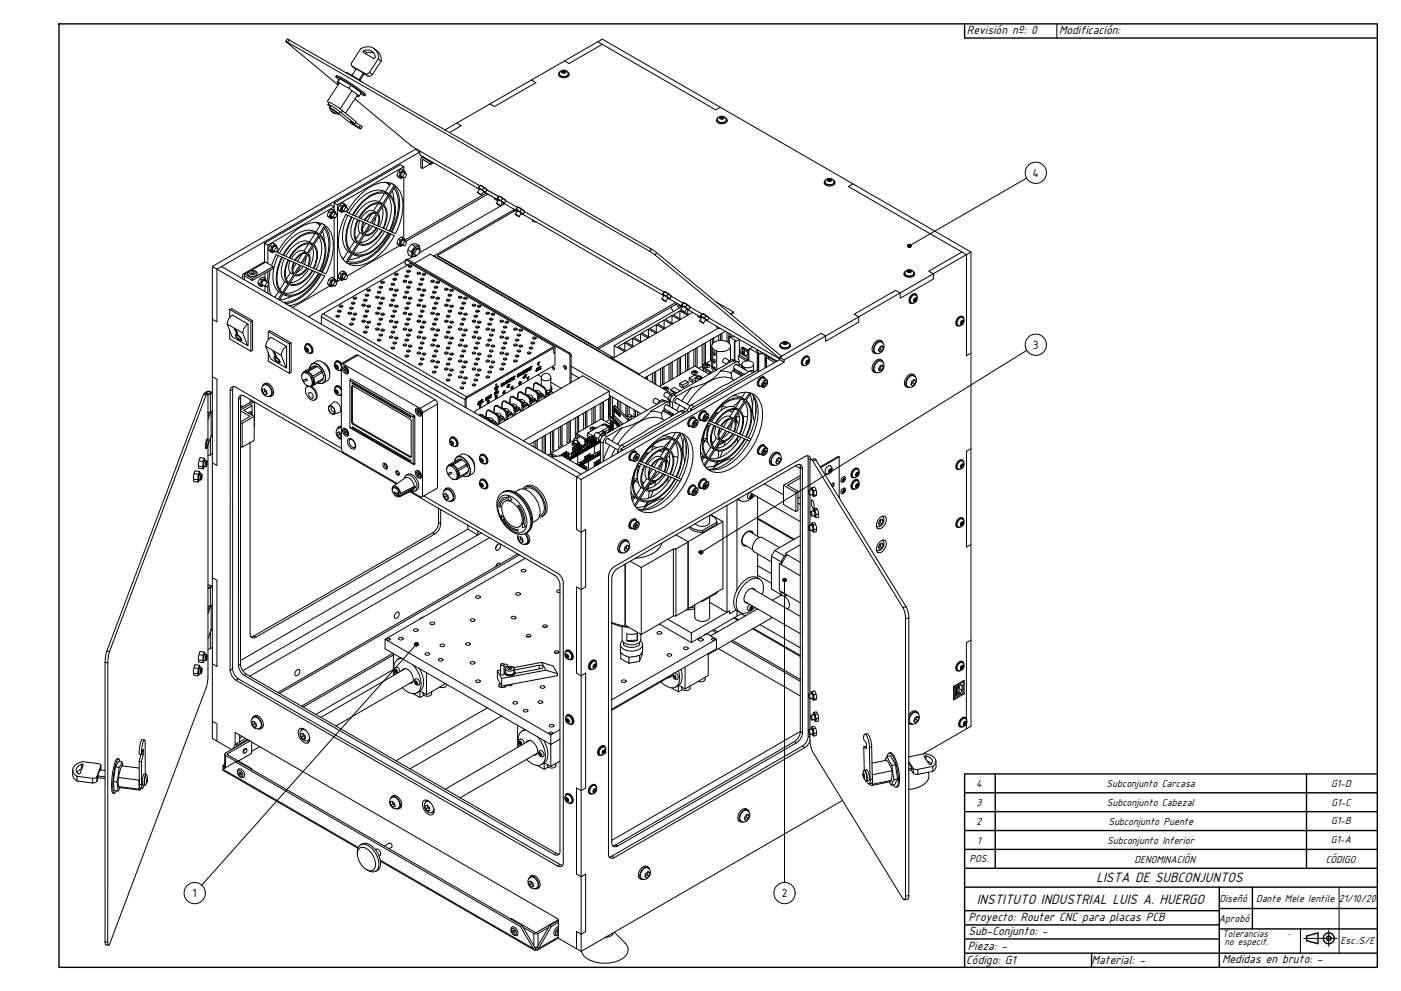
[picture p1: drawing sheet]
<svg xmlns="http://www.w3.org/2000/svg" width="594mm" height="420mm" viewBox="0 0 594 420" stroke-linecap="round" stroke-linejoin="round" font-family="sans-serif">
<defs><g id="words">
<g font-size="6.4">
<text x="465" y="374.1">LISTA DE SUBCONJUNTOS</text>
<text x="414.2" y="383.5">INSTITUTO INDUSTRIAL LUIS A. HUERGO</text>
</g>
<g font-size="5.6">
<text x="410" y="14.4">Revisión nº: 0</text>
<text x="449.1" y="14.4">Modificación:</text>
<text x="410.7" y="390.4">Proyecto: Router CNC para placas PCB</text>
<text x="410.7" y="396.6">Sub-Conjunto: -</text>
<text x="410.3" y="402.8">Pieza: -</text>
<text x="409.7" y="408.6">Código: G1</text>
<text x="462.9" y="408.7">Material: -</text>
<text x="518.2" y="408.3">Medidas en bruto: -</text>
</g>
<g font-size="5.4">
<text x="437.8" y="75" transform="rotate(1 437.8 75)">4</text>
<text x="438" y="147.9">3</text>
<text x="81.7" y="380.4">1</text>
<text x="331.5" y="380.4">2</text>
</g>
<g font-size="4.8">
<text x="413.9" y="333.7">4</text>
<text x="469.2" y="333.7">Subconjunto Carcasa</text>
<text x="564.4" y="333.5">G1-D</text>
<text x="414.1" y="341.7">3</text>
<text x="469.3" y="341.7">Subconjunto Cabezal</text>
<text x="564.6" y="341.5">G1-C</text>
<text x="414.1" y="349.7">2</text>
<text x="470" y="349.7">Subconjunto Puente</text>
<text x="564.4" y="349.5">G1-B</text>
<text x="414.4" y="357.7">1</text>
<text x="469.5" y="357.7">Subconjunto Inferior</text>
<text x="564.3" y="357.5">G1-A</text>
<text x="411.1" y="365.7">POS.</text>
<text x="481.1" y="365.8">DENOMINACIÓN</text>
<text x="562.1" y="365.9">CÓDIGO</text>
<text x="517.1" y="382.4">Diseñó</text>
<text x="532.6" y="382.4">Dante Mele Ientile 21/10/20</text>
<text x="516.9" y="391">Aprobó</text>
<text x="568.5" y="400.1">Esc.:S/E</text>
</g>
<g font-size="4.5">
<text x="518.4" y="397.3">Tolerancias</text>
<text x="519.3" y="400.7">no especif.</text>
</g>
<text font-size="3.2" x="546" y="396.8">-</text>
</g></defs>
<!-- layer: 0 -->
<g fill="none" stroke="#000" stroke-width=".59">
<path d="M25 10.1h559v400h-559zM409 10.1v6M409 336.1h175M422 328.1v40M554 328.1v40M584 328.1h-175v82M409 344.1h175M409 352.1h175M409 376.1h175M409 368.1h175M409 360.1h175M517 376.1v34"/>
<path d="M531.1 376.1v17.7M409 398.1h108M409 392.1h108M409 386.1h108M517 393.8h67M517 385.2h67M554.1 396.8l4.8-1.3v4.6l-4.8-1.3zM409 404.1h175M462.9 404.1v6"/>
<circle cx="563.4" cy="397.8" r="2.31"/>
<circle cx="563.4" cy="397.8" r=".99"/>
</g>
<g fill="none" stroke="#000" stroke-width=".42">
<path d="M448.1 10.1v6M170.2 74.8h.1M435.3 75.5l-49.7 28.7M140.7 91.9h.1M145.2 89.2h.1M145.2 118.1h.1M170.2 103.7h.1M140.8 120.7h.1M435.4 148.5l-138.2 85.7M130 161h.1M332.7 246v128.2M176.6 273.2l-91.1 102.1"/>
<path d="M240.1 305.9h.1M256.6 319.2h.1M567.8 376.1v28M551.4 393.8v10.3M552.8 397.8h14.2M563.4 394.3v6.9"/>
<circle cx="439.2" cy="73.3" r="4.5"/>
<circle cx="439.2" cy="146.2" r="4.5"/>
<circle cx="82.6" cy="378.7" r="4.5"/>
<circle cx="332.7" cy="378.7" r="4.5"/>
</g>
<!-- layer: DIBUJO -->
<path d="M409 16.1h175" fill="none" stroke="#000" stroke-width=".59"/>
<!-- layer: Visible (ISO) -->
<g fill="none" stroke="#000" stroke-width=".42">
<path d="M121.4 17.8l21.9 18.2M121.4 17.8l-.2-.2 156.6 90.5M121.8 16.6l-.6 1M121.9 16.6l.7 .3M122.6 16.9l155.8 90.2M253.4 17.7l50.1 28.9 1.9-1.1M255.4 18.8l-14.1 8.1-1.9-1.1M142.6 32.1l-.2 .4M142.6 32a48 48 0 0 1 12.4 8.1l-.3 .5M143 35.1l1.1-1.7 4.7 2.7M143.3 34.7l4.7 2.7 .8-1.3 4.4 3.2-1.1 1.8-.8-.4M143.8 33.8l-1.4-1.4a49.4 49.4 0 0 1 12.4 8.1l-1.9-.7"/>
<path d="M143.9 35.1l-5.1 7.9M144.1 33.4l-1.1 1.7 .6 .5M147 30.8l2.4 1.2 3.8 2.6M147 30.8l-.2 .1M148 37.4l4.4 3.2M149.2 31.9l1.8-2.7 3.1 1.7-1.9 3M149.3 38.5l-5 7.6M149.3 26.3l-.3 .9 .2 .7 5.7 3.4 1.2-.1 .6-.6M149.4 28.1l1.5 1.2M154.1 30.9l.4 .3-1.9 3M156.7 30.6l3.7-5.6 1.2 1-4 5.9-1.2 .4-1.9-1M158.4 24.7h.5a3 3 0 0 0-1.5-3.2 3 3 0 0 0-3.4 .3l.1 .5 4.3 2.5"/>
<path d="M158.5 22.5a2.99 2.99 0 0 0-3.4 .4M158.8 20.8l1.2 .9M160.1 21.7l1.3 2.1 .2 2.1M160.4 25a4.6 4.6 0 0 0-2.2-4.7 4.6 4.6 0 0 0-5.2 .4l-3.7 5.7M225.3 33.9l1.9 1.2-17.5 10.1-1.9-1.1M236.8 31.4a2.45 2.45 0 0 0 2.2 1.6 2.45 2.45 0 0 0 2.3-1.3v-.3M237.4 30.5a1.07 1.07 0 0 0-.5 1.2 1.07 1.07 0 0 0 1.1 .8 2.36 2.36 0 0 0 3.3-1.3l-.6-.7M237.6 30.2a1.89 1.89 0 0 1 2.2-.4 1.89 1.89 0 0 1 1.1 1.9 2.22 2.22 0 0 1-3.7-.5zM238.2 30.2a1.02 1.02 0 0 1 1-.4 1.02 1.02 0 0 1 .8 .9 1.02 1.02 0 0 1-1.1 .4 1.02 1.02 0 0 1-.7-.9zM238.8 30.1l-.5 .3 .3 .4 .7 .1 .4-.4-.2-.4v.6M238.8 30.6l-.2 .2M239.5 30.1h-.7v.5h.7"/>
<path d="M138.8 43l.7 .6M139.5 43.4l-.5 .9M139.5 44.8l-.5-.6 5.7 3.6M139.6 43.4l2.2 1.1 3.5 2.4M139.6 44.8l.4 .4M140.3 44.8l-.6 1 1.1 1.6M140.6 47l.8 .8M140.6 47l1.1 .9M140.8 47.4h.1M141.4 47.8l.8 .3M141.6 47.9h.1M141.6 47.9l.1 .1"/>
<path d="M141.7 47.9l.5 .2M141.7 48l1.8 .3M143.6 48.3l-.1 .1M144.2 47.4l-.6 .9M144.7 47.8l5.8 4.7-2-1 4.5 3.2-4-2.3-5.3-4.2M145.2 46.9l5.8 4.7-.5 .9M150 52.2l-.2 .3M150.5 42l23.7 19.6 2.3 1.5M150.8 52l2.8 1.8M151.6 40.2l-5.1 7.8M152.9 53.2l-.6 .8M153.5 53.8l-.5 .9"/>
<path d="M188.7 55.1l66.7-38.5 156.3 90.2M193.7 52.2l1.9 1.1-5 2.9M303.8 50.9a2.45 2.45 0 0 0 2.2 1.6 2.45 2.45 0 0 0 2.3-1.3v-.3M304.4 50a1.89 1.89 0 0 1 2.2-.8 1.89 1.89 0 0 1 1.3 2 2.18 2.18 0 0 1-3.7-.5zM304.4 50a1.07 1.07 0 0 0-.5 1.2 1.07 1.07 0 0 0 1.1 .8 2.36 2.36 0 0 0 3.3-1.3l-.5-.7M305.2 49.8a1.02 1.02 0 0 1 1-.4 1.02 1.02 0 0 1 .8 .8 1.02 1.02 0 0 1-1.1 .4 1.02 1.02 0 0 1-.7-.8zM305.8 49.6l-.4 .4 .2 .3 .8 .1 .4-.4-.3-.3v.5M305.8 50.2l-.2 .1M306.5 49.7l-.7-.1v.6h.7M163.1 77.3l2.3 .9M164.1 77.5l1.1 1.2M165.8 77.7l-2.4 3.7"/>
<path d="M166.5 78l.7 .4-2.4 3.8M167.1 79.8a16.8 16.8 0 0 1 .1 15.4l-1.4 3M167.2 78.4a10 10 0 0 0-11 1.3 29 29 0 0 0-9.1 10.3l2.4 1.1a18.3 18.3 0 0 1 11.4-9.7l2.5 .1 1.5 .7M167.4 79.2a17.3 17.3 0 0 1 .3 16l-1.5 3.2M167.7 78.8a12.5 12.5 0 0 1 2.8 12.1l-1.3 4.8-1.5 3.3-2.4-1a16 16 0 0 0 1.3-14l-1.3-1.5zM168.4 74.5l.6 .3M169 72.6l.6 .4M170.2 74.8l.9 .6M171 72l-.6 .6a1.07 1.07 0 0 0-.9 1.4l-.5 .8 .9 .9 .8-.6-.3 .2a1.09 1.09 0 0 1-.8-1 1.09 1.09 0 0 1 .6-1.1l1.2-.5 .3 .7M171.2 70.7v1.3M171.2 75.4v25.4M171.3 73.9l.6-.3a.93 .93 0 0 1 .2 1.2 .93 .93 0 0 1-1.1 .4z"/>
<path d="M171.8 73.5a1.5 1.5 0 0 0-1.1-1.6 1.5 1.5 0 0 0-1.7 .7 1.7 1.7 0 0 0-.6 1.9 1.7 1.7 0 0 0 1.5 1.2M172.1 73.6l-.9-.5a1.15 1.15 0 0 0-1 1.7M176.1 62.9v.4l2 1.1-86.1 49.7v22.4l-2-1.2M176.1 63.3l-86.1 49.7 156.4 90.3v200.1M176.4 63.1l27 15.6M178.1 64.1v1.6l26.9 15.4 .5 .4-.5-.2-.9 1.4M179.3 66.4l-.6 .3M182.5 69.5l-3.4 2M182.8 68.8l-3.5-2-.8 .1-.1 4.1 .7 .5 .1-3.9 3.6 2M183.2 68.6l-.4 .2v.8l1.1-.6M202.8 79.6l.2 .3M203.5 78.6h.4"/>
<path d="M203.5 78.7l-.5 .8M203.9 78.6l2 1.3 .6 .6M205.1 79.6l-.5 .8M349.5 77.3a2.45 2.45 0 0 0 2.1 1.6 2.45 2.45 0 0 0 2.4-1.3v-.3M350.1 76.4a1.89 1.89 0 0 1 2.2-.8 1.89 1.89 0 0 1 1.3 2 2.18 2.18 0 0 1-3.7-.5zM350.1 76.4a1.07 1.07 0 0 0-.5 1.2 1.07 1.07 0 0 0 1.1 .8 2.36 2.36 0 0 0 3.3-1.3l-.6-.7M350.9 76.1a1.02 1.02 0 0 1 1-.4 1.02 1.02 0 0 1 .8 .9 1.02 1.02 0 0 1-1.1 .4 1.02 1.02 0 0 1-.7-.9zM351.5 76l-.5 .3 .3 .4 .7 .1 .5-.4-.3-.4v.6M351.5 76.5l-.2 .2M352.2 76h-.7v.5l.7 .1M361.7 77.9l-2 1.2 50.1 28.9v42.8l1.9-1.1M133.6 99l-2.3 3.7"/>
<path d="M133.6 94.3l2.3 1M134.6 94.6l1 1.1M134.6 99.4l.5 .3M135.1 99.6a8.5 8.5 0 0 0-9.7 2.2 22.9 22.9 0 0 0-5.2 6.4l2.4 1.1M135.1 99.1a8.1 8.1 0 0 0-10.5 1 23.1 23.1 0 0 0-6 7.2M135.1 99.7l-2.4 3.7a6.6 6.6 0 0 0-7.5 2.4l-2.6 3.5M135.5 100a10.4 10.4 0 0 1 1.7 10.7l-1.7 4.2M135.8 99.6l2.4-3.8a12.5 12.5 0 0 1 2.8 12.1l-1.3 4.8-1.5 3.4M135.8 99.6a10.7 10.7 0 0 1 1.7 11.1l-1.7 4.3 2.4 1.1M136.3 94.7l-2.4 3.7M136.8 98l.7 3.9M136.9 95l.8 .5-2.4 3.7a8.8 8.8 0 0 0-10 2.3 23.2 23.2 0 0 0-5.3 6.6l-2.4-1a24.4 24.4 0 0 1 14.1-12.6h3.7l2.3 1"/>
<path d="M137.6 96.8a16.8 16.8 0 0 1 .1 15.4l-1.4 3M137.9 96.2a17.3 17.3 0 0 1 .2 16l-1.4 3.2M138.9 91.5l.6 .4M139.4 89.7l.7 .4M140.7 91.9l.9 .5M141.5 89.1l-.6 .5a1.13 1.13 0 0 0-1 1.5l-.4 .8 .9 .8 .9-.5M141.6 90.2l.9 .5M141.7 86.1l28.1-16.2 1.4 .8-28.1 16.2zM141.7 86.1v3.1M141.7 92.5v25.3M141.7 90.1a1.15 1.15 0 0 0-1 1.8M141.8 90.9l.6-.3a.93 .93 0 0 1 .2 1.2 .93 .93 0 0 1-1.2 .4z"/>
<path d="M142.2 90.4v-.3a1.09 1.09 0 0 0-1.3-.3 1.09 1.09 0 0 0-.6 1.2l.1 1.2h.8M142.3 90.5a1.56 1.56 0 0 0-1.4-1.8 1.56 1.56 0 0 0-1.7 1.4l-.3 1.4 1.5 1.2M143.1 86.9v32.4l-.7-.4M143.4 88.9l.7 .4M144 87l.7 .4M146.1 86.4l-.6 .6a1.09 1.09 0 0 0-1 1.4l-.4 .9 .8 .8 .9-.5M146.2 87.5l.9 .6M146.3 87.5a1.15 1.15 0 0 0-1 1.7l.8 .5M146.3 88.3l.6-.3a.93 .93 0 0 1 .2 1.2 .93 .93 0 0 1-1.1 .4zM146.8 87.8v-.3a1.09 1.09 0 0 0-1.3-.3 1.09 1.09 0 0 0-.6 1.2l.1 1.2 .8-.1M146.9 87.9v-.7l-.8-.8a1.52 1.52 0 0 0-2.1 .6 1.73 1.73 0 0 0-.6 1.9 1.73 1.73 0 0 0 1.5 1.2M147.5 91.3a15.8 15.8 0 0 0-1.1 13.8l1.2 1.5"/>
<path d="M150.2 92.5a9 9 0 0 0 .1 9.9M151.6 93.1l-2.3-1a15.4 15.4 0 0 0-1.2 13.5l1.2 1.4 2.3-3.8-1.4-.8-2 3.3M151.7 93.1a9.8 9.8 0 0 0-.5 9.5l.5 .6M152.6 93.5a4.8 4.8 0 0 0 0 5.1M154 99.4a4.9 4.9 0 0 1 0-5.2l-2.1-1a8.5 8.5 0 0 0 0 9.6l2.2-3.4-1.5-.8-1.7 2.7M154.3 94.3l2.3 1-2.3 3.7-.6-1.6zM154.5 99.8l-2.1 3.3M155.1 94.7l-1.5 2.3M155.9 91.9l1.9-1.3h1.8l-2.5 3.8-2.3-1zM157.1 95.5l2.4 1.1a4.4 4.4 0 0 1-4.7 2.7zM157.6 90.7l-1.9 3.1M158.1 95.9l-1.3 1.6-1.5 .9"/>
<path d="M158.4 89.4a4.8 4.8 0 0 0-5.4 3.2M159.3 92.2l-.8 2.8M159.8 96.7l2.1 .9M159.8 96.7a5 5 0 0 1-5.3 3.1M159.8 90.2a4.7 4.7 0 0 0-5.3 3.1M160 91l.7 1.6-.7 3.1-2.3-1 2.3-3.7M160.3 86.4l-1.9 3 1.4 .8 2-3.4M160.4 96.9a10.3 10.3 0 0 1-7.8 5.9M161.9 97.6a10.1 10.1 0 0 1-8.3 6l-1.2-.5M161.9 86.8a6.8 6.8 0 0 0-7.6 2.9l-1.9 2.7 2.1 .9M162 87.8a10.5 10.5 0 0 1-1.1 8.3M162.1 86.4a6.1 6.1 0 0 0-8.3 1.1l-3.2 4.1"/>
<path d="M162.4 87.2a8.5 8.5 0 0 1 0 9.5l-2.1-.9a4.9 4.9 0 0 0 0-5.3l2.1-3.3M162.7 86.8a8.2 8.2 0 0 1 .5 8.9l-.5 1.1M162.7 86.8l2.3-3.8a10.4 10.4 0 0 1 1.7 10.7l-1.7 4.2-2.3-1M163.1 82l-2.3 3.6M163.1 98.1a17.2 17.2 0 0 1-11.3 9.2l-1.9-.1M163.2 81.3l1.4 .8M163.2 81.2a9.1 9.1 0 0 0-10 2.6 23.9 23.9 0 0 0-5.2 6.6M164.1 82.4l.5 .2-2.4 3.8a6.5 6.5 0 0 0-7.5 2.4l-2.6 3.4-2.4-1M164.6 82.6a8.5 8.5 0 0 0-9.7 2.2 22.9 22.9 0 0 0-5.2 6.4M164.8 83.4a15 15 0 0 1-1.2 13.8M165.4 99.1a22.3 22.3 0 0 1-14.4 12l-3.4-.3M165.7 99.3a24.1 24.1 0 0 1-14 12.3 8.2 8.2 0 0 1-4.5-.2"/>
<path d="M166.4 80.9l.6 4M167.2 99.9l-2.3-1a18.4 18.4 0 0 1-11.5 9.6l-2.5-.1-1.4-.7-2.4 3.8a10 10 0 0 0 11-1.3 29 29 0 0 0 9.1-10.3M202.5 81.6l1.6 1.1zM203.4 80.2l-1 1.4M204.6 80.4l-1.6-.9-.2 .1 .7-1 3 1.9M204.6 80.4l1.3 1-.5 .1M206.1 81.9l-34.1 19.7M206.5 80.6l-.6 .8M206.8 82.3l-34.8 20.1-.8-.5M209.8 83.9a1 1 0 0 0 1.5 .9M210.5 86.2l1.6 1.1zM210.8 84.2l.2 .3"/>
<path d="M211 84.1l.5-.9h.4l2.4 1.6M212.6 85l-1.6-.9-.2 .1 .7-1 3 1.9M212.6 85l1.3 1-.5 .1M213 85.9l-.9 1.4M213 85.9l.5 .2-2.5-1.6 .4 .3-1 1.4M213.1 84.2l-.5 .8M213.6 86.1l7.8 4.6-.4-.2-.9 1.4M214.3 84.8l.2 .3M214.4 85.1l5 2.8M214.4 85.2l-.5 .8M217.8 88.6a1 1 0 0 0 1.5 .8M217.8 89l-33.8 19.7"/>
<path d="M218.2 89.5l-32.7 18.8M218.5 90.8l1.6 1.1zM218.8 88.9l.1 .3M219.4 89.4l-1 1.4M219.5 87.8h.3M219.5 87.9l-.5 .8M219.9 87.8l2.3 1.5 .2 .5M220.6 89.6l-1.6-.9-.2 .2 .7-1.1 2.4 1.4 .5 .6M220.6 89.6l1.3 1-.5 .2M221.1 88.9l-.5 .7M221.6 90.8l60.2 34.5 1.8 1.3-.4-.2M222.4 89.7l59.2 34.1"/>
<path d="M222.4 89.8l-.5 .8M225.8 93.5l.5 .5h1M225.8 93.2v.4M90 113v200.1l8.2 4.7M93.9 113l152.5 88M102.9 116.7v1.5M102.9 116.7l.5-.6 3.6 2M103.6 118.6l.2-1.6 3.2 1.9M105.4 115.1a2.1 2.1 0 0 1 2.2-.5 2.1 2.1 0 0 1 1.4 1.8 2.47 2.47 0 0 1-4.1-.4zM105.8 115a1.86 1.86 0 0 1 2.8 .6 1.77 1.77 0 0 1-3.1-.1zM107 118.1l8.8-5.1v.8l-8.8 5.1zM109.4 119.9l.7 .5"/>
<path d="M110.3 118.2l.7 .3M112.2 103.1l28.1-16.2 1.4 .8-28.1 16.2zM112.2 103.1v7.9M112.2 119l1.5 .8M112.2 119a1.15 1.15 0 0 0-1 1.7M112.4 115.8v2.1l-.7-.4a2.29 2.29 0 0 0-1.7 3.6l.7 .4M112.6 111.2l3.2 1.8M112.6 111.1h-.6l-8.8 5.1M112.8 119.3l-.1-.4a1.09 1.09 0 0 0-1.2-.2 1.09 1.09 0 0 0-.7 1.1l.2 1.3 .8-.1M112.9 119.3v-.1a.86 .86 0 0 0-.4-1.1 .86 .86 0 0 0-1.1 .3l-.4 .1-.9 1.9M113.6 103.9v7.9M113.6 115.1v4.7"/>
<path d="M113.9 105.9l.7 .4M114.5 104.1l.6 .4M114.7 114.5a17.4 17.4 0 0 0 .2 10.5M115.2 112.6l1.9-4.7 2.4 1.1a15.8 15.8 0 0 0-1.2 14l1.2 1.4M115.7 106.3l.9 .5M116.5 103.5l-.5 .6a1.07 1.07 0 0 0-1 1.4l-.4 .8 .8 .8 .9-.5M116.8 105.4l.6-.4a.93 .93 0 0 1 .2 1.2 .93 .93 0 0 1-1.1 .4zM117.2 104.8v-.3a1.09 1.09 0 0 0-1.2-.3 1.09 1.09 0 0 0-.7 1.2l.1 1.2 .9-.1M117.3 104.9a1.5 1.5 0 0 0-1.1-1.6 1.5 1.5 0 0 0-1.7 .8 1.73 1.73 0 0 0-.6 1.8 1.73 1.73 0 0 0 1.5 1.2M117.6 105.1l-.9-.6a1.15 1.15 0 0 0-1 1.8M118 108.3a15.8 15.8 0 0 0-1.1 13.9l1.2 1.4M120.7 109.5a9 9 0 0 0 .1 9.9"/>
<path d="M122.4 110.3l2.1 .9M122.4 110.3a8.5 8.5 0 0 0 0 9.5M123.1 110.5a4.8 4.8 0 0 0 0 5.1M123.1 115.7l-1.7 2.7M123.1 115.7l1.4 .8-2.1 3.3M124.5 111.2a4.9 4.9 0 0 0 0 5.2M124.8 116l-.6-1.6 .6-3.1 2.3 1.1-2.3 3.6M125.6 111.7l-1.5 2.3M128.1 107.7l-1.9 3M128.5 112.9l-1.2 1.6-1.5 1M128.9 106.4a4.7 4.7 0 0 0-5.3 3.1M129.8 109.2l-.7 2.7"/>
<path d="M130 113.6a4.4 4.4 0 0 1-4.7 2.7l2.3-3.7 2.4 1M130.1 107.6a4.4 4.4 0 0 0-4.8 2.8l2.3 1.1 2.4-3.8M130.3 113.7l2.1 .9a10.1 10.1 0 0 1-8.4 6l-1.1-.4M130.3 113.7a5 5 0 0 1-5.3 3.1l-2.1 3.4M130.3 107.2a4.7 4.7 0 0 0-5.3 3.1M130.5 108l.7 1.6-.7 3.1-2.3-1zM130.8 112.8a4.8 4.8 0 0 0 0-5.2l2.1-3.4a8.5 8.5 0 0 1 0 9.5l-2.1-.8M130.8 103.4l-1.9 3 1.4 .9 2-3.5M130.9 114a10.3 10.3 0 0 1-7.8 5.8M131.2 102.6l1.4 .8M131.2 102.6a6.6 6.6 0 0 0-7.4 2.4l-2.6 3.4M132.4 103.8a6.8 6.8 0 0 0-7.6 2.9l-1.9 2.7 2.1 .9"/>
<path d="M132.5 104.8a10.4 10.4 0 0 1-1 8.1M132.7 114.8l2.3 1M132.7 114.7a10.9 10.9 0 0 1-8.4 6.4l-1.7-.6M133.6 115.1a17.2 17.2 0 0 1-11.3 9.2l-2-.1M135.1 115.8a16.6 16.6 0 0 1-11.9 9.4l-1.6-.2-1.4-.7 2.5-3.6M135.3 100.5a14.9 14.9 0 0 1-1.2 13.6M135.5 100l-2.3 3.8a8.2 8.2 0 0 1 .5 8.9l-.5 1.2 2.3 1M135.8 116.1a23.5 23.5 0 0 1-13.2 11.8l-2.3 .3M136.2 116.3a23.2 23.2 0 0 1-14.8 12.5M139.5 118.5l.7 .4M141.6 117.9l-.6 .6a1.07 1.07 0 0 0-1 1.4l-.4 .9 .9 .8 .8-.6-.3 .2a1.09 1.09 0 0 1-.9-1 1.09 1.09 0 0 1 .7-1.1l1.1-.5 .4 .7M141.9 119.8l.5-.3a.93 .93 0 0 1 .2 1.2 .93 .93 0 0 1-1.1 .4z"/>
<path d="M142.4 119.4l.1-.7-.4-.3a1.65 1.65 0 0 0-1.8-.6 1.65 1.65 0 0 0-1.2 1.6 1.69 1.69 0 0 0 1.4 2.2M142.6 119.5l-.9-.5a1.15 1.15 0 0 0-1 1.7l.9 .5M143.4 117.7l.7 .4M144 115.9l.7 .3M144.4 118.6l-1.3 .7M144.8 109l.8 .6M145.2 118.1l.9 .5M146.1 115.2l-.6 .6a1.07 1.07 0 0 0-1 1.4l-.4 .9 .8 .8 .9-.5M146.2 116.3l.9 .5M146.3 116.3a1.15 1.15 0 0 0-1 1.7M146.3 117.1l.6-.3a.93 .93 0 0 1 .2 1.2 .93 .93 0 0 1-1.1 .4zM146.8 116.6v-.3a1.09 1.09 0 0 0-1.3-.3 1.09 1.09 0 0 0-.6 1.1l.1 1.3 .8-.1"/>
<path d="M146.9 116.7a1.56 1.56 0 0 0-1.4-1.8 1.56 1.56 0 0 0-1.7 1.4l-.4 1.4 1.5 1.2M149 107.4a10.7 10.7 0 0 1-1.7-11.1l1.7-4.4-2.4-1a21.2 21.2 0 0 0-2 17.6l2 2.7 2.4-3.8-1.4-.8-2.1 3.4M149.5 107.8l.2 .1M152.1 103.5l-2.4 3.9M152.1 103.5l.1 .1M152.1 103.5a6.6 6.6 0 0 0 7.5-2.3l2.6-3.5 2.4 1.1a16.6 16.6 0 0 1-11.9 9.3l-1.6-.2-1.4-.6M153.4 108.5a11.7 11.7 0 0 1-5.3 1.6M161.5 119.5a.65 .65 0 0 1 .8-.3 .65 .65 0 0 1 .4 .8l-.8 .1zM161.6 119.9h1.2M166.6 118.2a.65 .65 0 0 1 .9-.3 .65 .65 0 0 1 .3 .8l-.8 .1zM166.8 118.6h1.1M167.4 116.1a.65 .65 0 0 1 .8-.3 .65 .65 0 0 1 .4 .8l-.8 .1z"/>
<path d="M167.5 116.5l1.1 .1M168.4 103.3l.6 .4M168.9 101.4l.7 .5M169.2 104.3l-22 12.7M170.2 103.7l.9 .5M171 119.1a.65 .65 0 0 1 .8-.4 .65 .65 0 0 1 .4 .8l-.8 .1zM171 100.8l-.6 .6a1.13 1.13 0 0 0-.9 1.4l-.5 .9 .9 .8 .9-.5M171.1 119.5h1.1M171.2 101.9a1.15 1.15 0 0 0-1 1.7M171.3 102.7l.6-.3a.93 .93 0 0 1 .2 1.2 .93 .93 0 0 1-1.1 .4zM171.7 102.2v-.3a1.09 1.09 0 0 0-1.3-.3 1.09 1.09 0 0 0-.6 1.1l.1 1.3 .8-.1M171.8 116.9a.65 .65 0 0 1 .8-.3 .65 .65 0 0 1 .4 .8l-.8 .1z"/>
<path d="M171.8 102.3a1.54 1.54 0 0 0-1.1-1.6 1.54 1.54 0 0 0-1.8 .7 1.72 1.72 0 0 0-.5 1.9 1.72 1.72 0 0 0 1.5 1.2M171.9 117.4h1.1M172.4 110.2l-.6 .1v1.5l.9 .6M172.5 114.8a.65 .65 0 0 1 .8-.3 .65 .65 0 0 1 .4 .8l-.8 .1zM172.6 115.3h1.1M172.7 112.3l.1 .1M172.9 110l-.5 .3 68.7 39.6 .5-.3M172.9 110l68.7 39.6M172.9 110l-.9 .2M172.9 106l1.3 .7M173.2 112.7a.65 .65 0 0 1 .8-.3 .65 .65 0 0 1 .4 .8l-.8 .1zM173.2 119.5a.65 .65 0 0 1 .8-.3 .65 .65 0 0 1 .4 .8l-.8 .1z"/>
<path d="M173.3 113.2h1.1M173.3 119.9h1.1M174.2 111.8l60.9 35.2M174.2 111.8l-37.2 21.3 60.9 35.1M174.5 103.6l1.9-.2 1.3 .7M175.8 111.6l6.7-3.8 102.4 59.2M175.8 104.3l-1.3-.7a3.5 3.5 0 0 0-1.3 4.5l1.3 .7M176.6 105.9l.7-.3a1.27 1.27 0 0 1 .8 1.2 1.27 1.27 0 0 1-.9 1.1l-.6 .4a1.28 1.28 0 0 1-.8-1.2 1.28 1.28 0 0 1 .8-1.2zM176.9 115.7a.65 .65 0 0 1 .8-.3 .65 .65 0 0 1 .4 .8l-.8 .1zM177 116.1h1.1M177.1 105.4l.6 .3M177.1 105.3a1.61 1.61 0 0 0-1.6 1.1 1.61 1.61 0 0 0 .6 1.8"/>
<path d="M177.9 106a1.1 1.1 0 0 0-.5-1.4 1.1 1.1 0 0 0-1.5 .5 2.27 2.27 0 0 0-.4 3.5l1.1-.3M178 106.3l-.3-2.2-1.9 .2-1 1.8a1.91 1.91 0 0 0-.2 2.3l-.1 .4 .6 .1 1.3-.3 .4-.4M178 106.3v.1M178.3 118.2a.65 .65 0 0 1 .9-.3 .65 .65 0 0 1 .3 .8l-.8 .1zM178.4 118.6h1.2M179.1 116.1a.65 .65 0 0 1 .8-.3 .65 .65 0 0 1 .4 .8l-.8 .1zM179.2 116.6h1.1M182.7 119.1a.65 .65 0 0 1 .9-.4 .65 .65 0 0 1 .3 .8l-.8 .1zM182.8 119.5h1.2M184 108.5l74.9 43.2M184.9 119.5a.65 .65 0 0 1 .9-.3 .65 .65 0 0 1 .3 .8l-.8 .1zM185 119.9h1.2"/>
<path d="M277.8 108.1l52.9 44-.7-.3M278.4 107.1l53 44M383.3 116a2.45 2.45 0 0 0 2.2 1.6 2.45 2.45 0 0 0 2.3-1.3v-.3M383.7 115.9a2.1 2.1 0 0 0 3.7-.1 1.92 1.92 0 0 0-1.9-1.5 1.92 1.92 0 0 0-1.8 1.7M383.9 115.1a1.07 1.07 0 0 0-.5 1.2 1.07 1.07 0 0 0 1.1 .8 2.36 2.36 0 0 0 3.3-1.3l-.5-.7M384.7 114.8a1.02 1.02 0 0 1 1-.4 1.02 1.02 0 0 1 .8 .9 1.02 1.02 0 0 1-1.1 .4 1.02 1.02 0 0 1-.7-.9zM385.3 114.7l-.4 .3 .2 .4h.8l.4-.3-.3-.4v.6M385.3 115.2l-.2 .2M386 114.7h-.7v.5l.7 .1M407.9 106.8l-14.1 8.2 2 1.1v2.2l-14.1 8.1v-2.2l-1.9-1.1-17.6 10.1 2 1.2v2.2l-14.1 8.1v-2.2l-2-1.1-16.8 9.6M411.7 106.8l-79.2 45.8M411.7 106.8v201.1l-20.3 11.8"/>
<path d="M97.4 131.2v3.4M98.4 133.7l6.8 3.8M98.5 133.7l-1.4 1.3-.8 2.3M99.5 139.4l.5 .3-.5-.3 .7 1.9 .6 .3M100 139.7l.8 1.9zM105.2 137.5a4.5 4.5 0 0 0-2.3 3.7M105.2 137.5l-.2 9.1M107.1 136l-9-5.2-.7 .4 9 5.2M110.1 120.4l.4 .6a.65 .65 0 0 0 .6 .5 .65 .65 0 0 0 .6-.4h.1M111.2 120.7l1.5 .9M112.4 121.3v2.4M113.6 121.2v3.2"/>
<path d="M114 120.3l-.1-.3a.94 .94 0 0 0-1.1 .4 .94 .94 0 0 0 .2 1.2l.5-.3 .5-.9M118.1 123.7l1.4 .8-1.5 2.4M118.1 123.7l-1.6 2.4M120 124.8a8.8 8.8 0 0 0 10-2.3 23.8 23.8 0 0 0 5.3-6.6l2.4 1a23.3 23.3 0 0 1-15 12.7M120 124.8l-1.6 2.4M120 124.8l.2 .1M122.2 120.2a8.2 8.2 0 0 1-.5-8.9l.4-1.1-2.3-1.1a15.4 15.4 0 0 0-1.2 13.5l1.2 1.4 2.3-3.7-1.4-.9-2 3.4M123.8 125.6a11.7 11.7 0 0 1-5.3 1.5M136.3 134.3l60.9 35.2v3.1M136.3 134.3v3.2M137 133l-.7 1.3M138.9 120.4l.7 .4"/>
<path d="M139.8 121.2l-15.8 9.2M142.5 133.9a.65 .65 0 0 1 .8-.3 .65 .65 0 0 1 .4 .8l-.8 .1zM142.6 134.3h1.1M143.2 131.8a.65 .65 0 0 1 .8-.4 .65 .65 0 0 1 .4 .8l-.8 .1zM143.3 132.2h1.1M143.9 129.6a.65 .65 0 0 1 .9-.3 .65 .65 0 0 1 .4 .8l-.9 .1zM144.1 130.1h1.1M147.6 132.6a.65 .65 0 0 1 .8-.3 .65 .65 0 0 1 .4 .8l-.8 .1zM147.7 133h1.1M148.3 137.2a.65 .65 0 0 1 .8-.3 .65 .65 0 0 1 .4 .8l-.8 .1zM148.3 130.5a.65 .65 0 0 1 .8-.3 .65 .65 0 0 1 .4 .8l-.8 .1zM148.4 137.7h1.2"/>
<path d="M148.4 130.9h1.2M149.1 128.4a.65 .65 0 0 1 .8-.3 .65 .65 0 0 1 .4 .8l-.8 .1zM149.1 135.1a.65 .65 0 0 1 .8-.3 .65 .65 0 0 1 .4 .8l-.8 .1zM149.2 128.8h1.1M149.2 135.6h1.1M149.8 126.3a.65 .65 0 0 1 .8-.4 .65 .65 0 0 1 .4 .8l-.8 .1zM149.8 133a.65 .65 0 0 1 .8-.3 .65 .65 0 0 1 .4 .8l-.8 .1zM149.9 126.7h1.1M149.9 133.5h1.1M153.4 136a.65 .65 0 0 1 .9-.3 .65 .65 0 0 1 .3 .8l-.8 .1zM153.4 129.2a.65 .65 0 0 1 .9-.3 .65 .65 0 0 1 .3 .8l-.8 .1zM153.6 136.4h1.1"/>
<path d="M153.6 129.7h1.1M154.2 133.9a.65 .65 0 0 1 .8-.3 .65 .65 0 0 1 .4 .8l-.8 .1zM154.2 127.1a.65 .65 0 0 1 .8-.3 .65 .65 0 0 1 .4 .8l-.8 .1zM154.3 134.3h1.1M154.3 127.5h1.1M154.9 125a.65 .65 0 0 1 .8-.3 .65 .65 0 0 1 .4 .8l-.8 .1zM154.9 131.8a.65 .65 0 0 1 .8-.4 .65 .65 0 0 1 .4 .8l-.8 .1zM154.9 138.5a.65 .65 0 0 1 .8-.3 .65 .65 0 0 1 .4 .8l-.8 .1zM155 125.4h1.2M155 132.2h1.2M155 139h1.2M155.6 122.9a.65 .65 0 0 1 .9-.3 .65 .65 0 0 1 .3 .8l-.8 .1z"/>
<path d="M155.6 129.6a.65 .65 0 0 1 .9-.3 .65 .65 0 0 1 .3 .8l-.8 .1zM155.6 136.4a.65 .65 0 0 1 .9-.3 .65 .65 0 0 1 .3 .8l-.8 .1zM155.8 123.3h1.1M155.8 130.1h1.1M155.8 136.8h1.1M159.3 139.3a.65 .65 0 0 1 .8-.3 .65 .65 0 0 1 .4 .8l-.8 .1zM159.3 132.6a.65 .65 0 0 1 .8-.3 .65 .65 0 0 1 .4 .8l-.8 .1zM159.3 125.8a.65 .65 0 0 1 .8-.3 .65 .65 0 0 1 .4 .8l-.8 .1zM159.4 139.8h1.2M159.4 133h1.2M159.4 126.3h1.2M160 137.2a.65 .65 0 0 1 .9-.3 .65 .65 0 0 1 .3 .8l-.8 .1z"/>
<path d="M160 130.5a.65 .65 0 0 1 .9-.3 .65 .65 0 0 1 .3 .8l-.8 .1zM160 123.7a.65 .65 0 0 1 .9-.3 .65 .65 0 0 1 .3 .8l-.8 .1zM160.2 137.7h1.1M160.2 130.9h1.1M160.2 124.1h1.1M160.8 121.6a.65 .65 0 0 1 .8-.3 .65 .65 0 0 1 .4 .8l-.9 .1zM160.8 128.4a.65 .65 0 0 1 .8-.3 .65 .65 0 0 1 .4 .8l-.9 .1zM160.8 135.1a.65 .65 0 0 1 .8-.3 .65 .65 0 0 1 .4 .8l-.9 .1zM160.9 122h1.1M160.9 128.8h1.1M160.9 135.6h1.1M161.5 126.3a.65 .65 0 0 1 .8-.4 .65 .65 0 0 1 .4 .8l-.8 .1z"/>
<path d="M161.5 133a.65 .65 0 0 1 .8-.3 .65 .65 0 0 1 .4 .8l-.8 .1zM161.5 139.8a.65 .65 0 0 1 .8-.4 .65 .65 0 0 1 .4 .8l-.8 .1zM161.6 126.7h1.2M161.6 133.5h1.2M165.2 136a.65 .65 0 0 1 .8-.3 .65 .65 0 0 1 .4 .8l-.8 .1zM165.2 129.2a.65 .65 0 0 1 .8-.3 .65 .65 0 0 1 .4 .8l-.8 .1zM165.2 122.4a.65 .65 0 0 1 .8-.3 .65 .65 0 0 1 .4 .8l-.8 .1zM165.3 136.4h1.1M165.3 129.7h1.1M165.3 122.9h1.1M165.9 133.9a.65 .65 0 0 1 .8-.3 .65 .65 0 0 1 .4 .8l-.8 .1zM165.9 127.1a.65 .65 0 0 1 .8-.3 .65 .65 0 0 1 .4 .8l-.8 .1z"/>
<path d="M165.9 120.3a.65 .65 0 0 1 .8-.3 .65 .65 0 0 1 .4 .8l-.8 .1zM166 134.3h1.1M166 127.5h1.1M166 120.8h1.1M166.6 125a.65 .65 0 0 1 .9-.3 .65 .65 0 0 1 .3 .8l-.8 .1zM166.6 131.8a.65 .65 0 0 1 .9-.4 .65 .65 0 0 1 .3 .8l-.8 .1zM166.6 138.5a.65 .65 0 0 1 .9-.3 .65 .65 0 0 1 .3 .8l-.8 .1zM166.8 125.4h1.1M166.8 132.2h1.1M166.8 139h1.1M167.4 122.9a.65 .65 0 0 1 .8-.3 .65 .65 0 0 1 .4 .8l-.8 .1zM167.4 129.6a.65 .65 0 0 1 .8-.3 .65 .65 0 0 1 .4 .8l-.8 .1z"/>
<path d="M167.4 136.4a.65 .65 0 0 1 .8-.3 .65 .65 0 0 1 .4 .8l-.8 .1zM167.5 123.3h1.1M167.5 130.1h1.1M167.5 136.8h1.1M171 139.3a.65 .65 0 0 1 .8-.3 .65 .65 0 0 1 .4 .8l-.8 .1zM171 132.6a.65 .65 0 0 1 .8-.3 .65 .65 0 0 1 .4 .8l-.8 .1zM171 125.8a.65 .65 0 0 1 .8-.3 .65 .65 0 0 1 .4 .8l-.8 .1zM171.1 139.8h1.1M171.1 133h1.1M171.1 126.3h1.1M171.8 137.2a.65 .65 0 0 1 .8-.3 .65 .65 0 0 1 .4 .8l-.8 .1zM171.8 130.5a.65 .65 0 0 1 .8-.3 .65 .65 0 0 1 .4 .8l-.8 .1z"/>
<path d="M171.8 123.7a.65 .65 0 0 1 .8-.3 .65 .65 0 0 1 .4 .8l-.8 .1zM171.9 137.7h1.1M171.9 130.9h1.1M171.9 124.1h1.1M172.5 121.6a.65 .65 0 0 1 .8-.3 .65 .65 0 0 1 .4 .8l-.8 .1zM172.5 128.4a.65 .65 0 0 1 .8-.3 .65 .65 0 0 1 .4 .8l-.8 .1zM172.5 135.1a.65 .65 0 0 1 .8-.3 .65 .65 0 0 1 .4 .8l-.8 .1zM172.6 122h1.1M172.6 128.8h1.1M172.6 135.6h1.1M173.2 126.3a.65 .65 0 0 1 .8-.4 .65 .65 0 0 1 .4 .8l-.8 .1zM173.2 133a.65 .65 0 0 1 .8-.3 .65 .65 0 0 1 .4 .8l-.8 .1z"/>
<path d="M173.2 139.8a.65 .65 0 0 1 .8-.4 .65 .65 0 0 1 .4 .8l-.8 .1zM173.3 126.7h1.1M173.3 133.5h1.1M176.9 136a.65 .65 0 0 1 .8-.3 .65 .65 0 0 1 .4 .8l-.8 .1zM176.9 129.2a.65 .65 0 0 1 .8-.3 .65 .65 0 0 1 .4 .8l-.8 .1zM176.9 122.4a.65 .65 0 0 1 .8-.3 .65 .65 0 0 1 .4 .8l-.8 .1zM177 136.4h1.1M177 129.7h1.1M177 122.9h1.1M177.6 133.9a.65 .65 0 0 1 .8-.3 .65 .65 0 0 1 .4 .8l-.8 .1zM177.6 127.1a.65 .65 0 0 1 .8-.3 .65 .65 0 0 1 .4 .8l-.8 .1zM177.6 120.3a.65 .65 0 0 1 .8-.3 .65 .65 0 0 1 .4 .8l-.8 .1z"/>
<path d="M177.7 134.3h1.1M177.7 127.5h1.1M177.7 120.8h1.1M178.3 125a.65 .65 0 0 1 .9-.3 .65 .65 0 0 1 .3 .8l-.8 .1zM178.3 131.8a.65 .65 0 0 1 .9-.4 .65 .65 0 0 1 .3 .8l-.8 .1zM178.3 138.5a.65 .65 0 0 1 .9-.3 .65 .65 0 0 1 .3 .8l-.8 .1zM178.4 125.4h1.2M178.4 132.2h1.2M178.4 139h1.2M179.1 122.9a.65 .65 0 0 1 .8-.3 .65 .65 0 0 1 .4 .8l-.8 .1zM179.1 129.6a.65 .65 0 0 1 .8-.3 .65 .65 0 0 1 .4 .8l-.8 .1zM179.1 136.4a.65 .65 0 0 1 .8-.3 .65 .65 0 0 1 .4 .8l-.8 .1z"/>
<path d="M179.2 123.3h1.1M179.2 130.1h1.1M179.2 136.8h1.1M182.7 139.3a.65 .65 0 0 1 .9-.3 .65 .65 0 0 1 .3 .8l-.8 .1zM182.7 132.6a.65 .65 0 0 1 .9-.3 .65 .65 0 0 1 .3 .8l-.8 .1zM182.7 125.8a.65 .65 0 0 1 .9-.3 .65 .65 0 0 1 .3 .8l-.8 .1zM182.8 139.8h1.2M182.8 133h1.2M182.8 126.3h1.2M183.4 137.2a.65 .65 0 0 1 .9-.3 .65 .65 0 0 1 .4 .8l-.9 .1zM183.4 130.5a.65 .65 0 0 1 .9-.3 .65 .65 0 0 1 .4 .8l-.9 .1zM183.4 123.7a.65 .65 0 0 1 .9-.3 .65 .65 0 0 1 .4 .8l-.9 .1z"/>
<path d="M183.6 137.7h1.1M183.6 130.9h1.1M183.6 124.1h1.1M184.2 121.6a.65 .65 0 0 1 .8-.3 .65 .65 0 0 1 .4 .8l-.8 .1zM184.2 128.4a.65 .65 0 0 1 .8-.3 .65 .65 0 0 1 .4 .8l-.8 .1zM184.2 135.1a.65 .65 0 0 1 .8-.3 .65 .65 0 0 1 .4 .8l-.8 .1zM184.3 122h1.2M184.3 128.8h1.2M184.3 135.6h1.2M184.9 126.3a.65 .65 0 0 1 .9-.4 .65 .65 0 0 1 .3 .8l-.8 .1zM184.9 133a.65 .65 0 0 1 .9-.3 .65 .65 0 0 1 .3 .8l-.8 .1zM184.9 139.8a.65 .65 0 0 1 .9-.4 .65 .65 0 0 1 .3 .8l-.8 .1z"/>
<path d="M185 126.7h1.2M185 133.5h1.2M188.6 136a.65 .65 0 0 1 .8-.3 .65 .65 0 0 1 .4 .8l-.8 .1zM188.6 129.2a.65 .65 0 0 1 .8-.3 .65 .65 0 0 1 .4 .8l-.8 .1zM188.6 122.4a.65 .65 0 0 1 .8-.3 .65 .65 0 0 1 .4 .8l-.8 .1zM188.7 136.4h1.1M188.7 129.7h1.1M188.7 122.9h1.1M189.3 133.9a.65 .65 0 0 1 .9-.3 .65 .65 0 0 1 .3 .8l-.8 .1zM189.3 127.1a.65 .65 0 0 1 .9-.3 .65 .65 0 0 1 .3 .8l-.8 .1zM189.5 134.3h1.1M189.5 127.5h1.1"/>
<path d="M190.1 125a.65 .65 0 0 1 .8-.3 .65 .65 0 0 1 .4 .8l-.9 .1zM190.1 131.8a.65 .65 0 0 1 .8-.4 .65 .65 0 0 1 .4 .8l-.9 .1zM190.1 138.5a.65 .65 0 0 1 .8-.3 .65 .65 0 0 1 .4 .8l-.9 .1zM190.2 125.4h1.1M190.2 132.2h1.1M190.2 139h1.1M190.8 122.9a.65 .65 0 0 1 .8-.3 .65 .65 0 0 1 .4 .8l-.8 .1zM190.8 129.6a.65 .65 0 0 1 .8-.3 .65 .65 0 0 1 .4 .8l-.8 .1zM190.8 136.4a.65 .65 0 0 1 .8-.3 .65 .65 0 0 1 .4 .8l-.8 .1zM190.9 123.3h1.1M190.9 130.1h1.1M190.9 136.8h1.1"/>
<path d="M194.5 139.3a.65 .65 0 0 1 .8-.3 .65 .65 0 0 1 .4 .8l-.9 .1zM194.5 132.6a.65 .65 0 0 1 .8-.3 .65 .65 0 0 1 .4 .8l-.9 .1zM194.5 125.8a.65 .65 0 0 1 .8-.3 .65 .65 0 0 1 .4 .8l-.9 .1zM194.6 139.8h1.1M194.6 133h1.1M194.6 126.3h1.1M195.2 137.2a.65 .65 0 0 1 .8-.3 .65 .65 0 0 1 .4 .8l-.8 .1zM195.2 130.5a.65 .65 0 0 1 .8-.3 .65 .65 0 0 1 .4 .8l-.8 .1zM195.3 137.7h1.1M195.3 130.9h1.1M195.9 128.4a.65 .65 0 0 1 .8-.3 .65 .65 0 0 1 .4 .8l-.8 .1zM195.9 135.1a.65 .65 0 0 1 .8-.3 .65 .65 0 0 1 .4 .8l-.8 .1z"/>
<path d="M196 128.8h1.1M196 135.6h1.1M196.7 126.3a.65 .65 0 0 1 .8-.4 .65 .65 0 0 1 .4 .8l-.9 .1zM196.7 133a.65 .65 0 0 1 .8-.3 .65 .65 0 0 1 .4 .8l-.9 .1zM196.7 139.8a.65 .65 0 0 1 .8-.4 .65 .65 0 0 1 .4 .8l-.9 .1zM196.8 126.7h1.1M196.8 133.5h1.1M200.3 136a.65 .65 0 0 1 .8-.3 .65 .65 0 0 1 .4 .8l-.8 .1zM200.3 129.2a.65 .65 0 0 1 .8-.3 .65 .65 0 0 1 .4 .8l-.8 .1zM200.4 136.4h1.1M200.4 129.7h1.1M201 133.9a.65 .65 0 0 1 .8-.3 .65 .65 0 0 1 .4 .8l-.8 .1z"/>
<path d="M201.1 134.3h1.2M201.8 131.8a.65 .65 0 0 1 .8-.4 .65 .65 0 0 1 .4 .8l-.8 .1zM201.8 138.5a.65 .65 0 0 1 .8-.3 .65 .65 0 0 1 .4 .8l-.8 .1zM201.9 132.2h1.1M201.9 139h1.1M202.5 129.6a.65 .65 0 0 1 .8-.3 .65 .65 0 0 1 .4 .8l-.8 .1zM202.5 136.4a.65 .65 0 0 1 .8-.3 .65 .65 0 0 1 .4 .8l-.8 .1zM202.6 130.1h1.1M202.6 136.8h1.1M206.1 139.3a.65 .65 0 0 1 .9-.3 .65 .65 0 0 1 .3 .8l-.8 .1zM206.1 132.6a.65 .65 0 0 1 .9-.3 .65 .65 0 0 1 .3 .8l-.8 .1zM206.3 139.8h1.1"/>
<path d="M206.3 133h1.1M206.9 137.3a.65 .65 0 0 1 .8-.4 .65 .65 0 0 1 .4 .8l-.8 .1zM207 137.7h1.1M207.6 135.1a.65 .65 0 0 1 .8-.3 .65 .65 0 0 1 .4 .8l-.8 .1zM207.7 135.6h1.2M208.3 133a.65 .65 0 0 1 .9-.3 .65 .65 0 0 1 .3 .8l-.8 .1zM208.3 139.8a.65 .65 0 0 1 .9-.4 .65 .65 0 0 1 .3 .8l-.8 .1zM208.5 133.5h1.1M212 136a.65 .65 0 0 1 .9-.3 .65 .65 0 0 1 .3 .8l-.8 .1zM212.1 136.4h1.2M213.5 138.5a.65 .65 0 0 1 .8-.3 .65 .65 0 0 1 .4 .8l-.8 .1zM213.6 139h1.1"/>
<path d="M214.2 136.4a.65 .65 0 0 1 .9-.3 .65 .65 0 0 1 .3 .8l-.8 .1zM214.3 136.8h1.2M217.9 139.3a.65 .65 0 0 1 .8-.3 .65 .65 0 0 1 .4 .8l-.8 .1zM218 139.8h1.1M220.1 139.8a.65 .65 0 0 1 .8-.4 .65 .65 0 0 1 .4 .8l-.8 .1zM275 139.5l-2.9 1.6 3.3 1.9M278.3 137.6l-2.8 1.6 3.2 1.9M280.7 126.7l1.6 1.1zM281 124.8l.2 .3M281.5 139.5l-3.2-1.9v3.2M281.6 123.9l-.6 .9 .2-.2 1.5 1M281.6 123.9l1 .3 2 1.4"/>
<path d="M281.6 125.3l-1 1.4M281.6 135.7l-2.8 1.6 3.2 1.8M281.7 123.7l1.6 .7 1.3 1.2M281.7 123.8l-.5 .8M282.7 125.6l1.4 .9-.5 .2M283.2 126.4l-.9 1.4M283.3 124.8l-.6 .8M283.8 126.7l5.7 3.3M284.5 130.2l1.1 1.8M284.6 125.6l5 2.8M284.6 125.7l-.5 .8M284.9 137.5l-3.3-1.8v3.2"/>
<path d="M284.9 133.7l-2.7 1.7 3.2 1.8M286.5 128.3l-33.2 19.1M286.7 128.9l1.1 1.9M287.2 128.7l-33.4 19.3M288 129.1v.4M288 129.5l.5 .5h1M288.2 135.6l-3.3-1.9v3.3M288.3 131.8l-2.8 1.6 3.2 1.9M288.7 131.3l1.6 1.1zM289 129.3l1.7 .9M289 130.1l-28.6 16.5 4.4 2.5M289 129.4l.2 .3"/>
<path d="M289.5 130l-.3-.3 2.4 1.6-.4-.2-.9 1.3M289.5 128.5l-.5 .8M289.6 129.9l-1 1.5M289.7 128.3l2.1 1 .8 1-2-1.5-.9-.5-.2 .2M289.7 128.4l-.5 .8M290.3 132.4l1.8 1M290.7 130.2l1.4 .9-.5 .2M291.3 129.4l-.6 .8M291.5 133.7l-3.2-1.9v3.3M291.6 131.3v1.8M291.8 131.3l5.7 3.3M292.6 130.2l5 2.9"/>
<path d="M292.6 130.3l-.5 .8M293.7 132.4l-33.9 19.6 11.2 6.5 33.4-19.3M296 133.7a1 1 0 0 0 1.5 .9M296.6 136l1.7 1zM297 134l.1 .3M297.5 134.6l-.3-.3 2.4 1.6-.4-.2M297.6 134.5l-1 1.5M297.7 132.9l.3 .1M297.7 133.1l-.5 .8M298.1 132.9l2.4 1.6M298.7 134.8l-1.5-.9-.2 .1 .6-1 3.1 1.9M298.7 134.8l1.4 1-.5 .1"/>
<path d="M299.2 135.6l-.9 1.4M299.3 134l-.6 .8M299.7 135.9l29.8 17.2M300.5 134.6l.2 .3M300.6 134.8l29.4 17M300.6 135l-.5 .8M303.5 127.9l7.6 4.4M303.9 138.3v.4M304 138.7l.5 .5h1M309.7 133.1l1.4-.8v.3l-1.1 .7M386.7 125.7a1.36 1.36 0 0 1 2-.2 1.36 1.36 0 0 1 0 2 1.41 1.41 0 0 1-2.1 .9 1.41 1.41 0 0 1-.2-2.3zM387.6 127.4l.4-.6 .5 .3-.4 .6"/>
<path d="M387.8 126.5l.5-.3a.93 .93 0 0 1 .2 1.2 .93 .93 0 0 1-1.1 .4zM388 126.6v.2M388.4 124.8a2.42 2.42 0 0 0-2.9 3l.6 .8M388.5 127.1l-.1-.6-.5 .1-.3 .6v.5h.5l-.5-.3M388.9 125.7a1.07 1.07 0 0 0-.9-1.1 1.07 1.07 0 0 0-1.2 .6 2.36 2.36 0 0 0-.5 3.5l.9-.1M405.7 138l.3 .2M407.5 136.9l.4-.5 .4 .2-.3 .6M407.6 136.1l.6-.3a.93 .93 0 0 1 .2 1.2 .93 .93 0 0 1-1.1 .4zM407.9 136.1v.3M408.1 134.6a1.91 1.91 0 0 1 .4 2.5 1.91 1.91 0 0 1-2.4 .8M408.1 134.6a2.18 2.18 0 0 0-1.9 3.2M408.2 134.3a2.42 2.42 0 0 0-2.9 3.1l.4 .6"/>
<path d="M408.3 136.6v-.5h-.5l-.4 .6 .1 .6 .5-.1-.6-.3M408.7 135.2a1.07 1.07 0 0 0-.8-1 1.07 1.07 0 0 0-1.2 .5 2.36 2.36 0 0 0-.5 3.5l.9-.1M90 159.7l2 1.1v36.6l-2-1.2M97.4 140.2v3.5l9 5.2v-12.5l.7-.4v12.5l-.7 .4M99.9 141.9a2.73 2.73 0 0 1 2.4 2.3 2.73 2.73 0 0 1-2.4-2.3zM99.9 141.9h.1M100 141.9a2.73 2.73 0 0 1 2.3 2.3M100.1 142.1a2.19 2.19 0 0 1 2 1.9 2.19 2.19 0 0 1-2-1.9zM100.2 142.1a2.2 2.2 0 0 0 1.9 1.9M102.3 144.3h.1M102.9 141.2l-6.6-3.8 2.1 5.3 6.6 3.9M102.9 141.2l2.1 5.4"/>
<path d="M113.7 149.6v3.5l9 5.2v-12.5l.7-.4v12.5l-.7 .4M113.7 140.6v3.4M114.8 143.2l6.7 3.7M114.8 143.1l-1.3 1.3-.8 2.4M115.8 148.9l.5 .3-.5-.3 .7 1.8 .6 .3M116.3 151.3a2.73 2.73 0 0 1 2.3 2.4 2.73 2.73 0 0 1-2.3-2.4zM116.3 151.3h.1M116.3 151.3a2.73 2.73 0 0 1 2.4 2.4M116.3 149.2l.8 1.8zM116.5 151.5a2.19 2.19 0 0 1 1.9 2 2.19 2.19 0 0 1-1.9-2zM116.5 151.5a2.2 2.2 0 0 0 2 2M118.6 153.7h.1"/>
<path d="M119.3 150.6l-6.7-3.8 2.2 5.3 6.6 3.9M119.3 150.6l2.1 5.4M121.5 146.9a4.7 4.7 0 0 0-2.2 3.7M121.5 146.9l-.1 9.1M123.4 145.4l-8.9-5.2-.8 .4 9 5.2M128 158.9l.3 2.4M128.1 158.9h-.1M129 157.5l3.9-2.2a3.7 3.7 0 0 1 4.1 3.5l.1 1.3-.3 1-4.3 2.5M129.3 146.8a1.07 1.07 0 0 1 .9-1 1.07 1.07 0 0 1 1.2 .6 2.36 2.36 0 0 1 .5 3.4l-.9-.1M129.5 146.6a1.91 1.91 0 0 1 2.1 .2 1.91 1.91 0 0 1 .6 2 1.77 1.77 0 0 1-2.4 .5 1.77 1.77 0 0 1-.5-2.4zM129.6 147.4a1.02 1.02 0 0 1 1 .6 1.02 1.02 0 0 1-.2 1.2l-.9-1zM129.6 158l-1 .1-.6 .8"/>
<path d="M129.7 158l.3 .1M129.7 148.4l.5 .5M129.8 145.9a2.43 2.43 0 0 1 2.9 3.1l-.4 .6M129.9 158.1l1.9 1.9M130.1 157.4h.1M130.1 157.4l-1.1 .1-.5 .5M130.1 157.4l.2 .3M130.1 147.8l.1 .4-.5 .2-.1-.6 .4-.1 .5 .5 .1 .6-.4 .1 .4-.2M130.2 148.2l.4 .4M130.2 157.7l-.5 .3M130.2 157.7l-1.7 .3M130.5 157.8l1.9 1.9 .1-.2"/>
<path d="M130.6 157.6l1.9 1.9M132 154.5a3.3 3.3 0 0 1 4.6 1.7 4.9 4.9 0 0 1 .6 6.1l-1 .3-1.3-.3a1.99 1.99 0 0 0 2.3-.1 1.99 1.99 0 0 0 .7-2.1 6.3 6.3 0 0 0-5-6l-1.2 .9-.3 1.2zM132.3 149.6l-.3 .2M132.3 154.2a3.6 3.6 0 0 1 6 .9 5.3 5.3 0 0 1 1 5.9l-2.3 1.4M132.4 159.7l-.6 .4M132.5 159.5h.1M133.9 155.3l-3.8 2.1M134.1 155.6l-.3-.4 .5 .2-4.4 2.8M136.2 157.4l.4 .6M136.6 158l-4 2.1M136.6 157.9l-.3-.6-3.8 2.2M137.2 153.8a4.8 4.8 0 0 1 2.6 4.6"/>
<path d="M142 154.1a1.09 1.09 0 0 1 .8-1 1.09 1.09 0 0 1 1.3 .6l.6 .8M142.3 154.7a1.02 1.02 0 0 1 1 .6 1.02 1.02 0 0 1-.3 1.2l-.9-1zM142.4 155.7l.4 .5M142.4 153.2l.6-.3 .8 .2 1 1M142.7 155.1l.1 .4-.4 .2-.1-.6 .4-.1 .4 .4 .1 .7-.4 .1 .4-.2M142.8 155.5l.4 .4M143.6 157l1 .1M144.6 154.9a1.47 1.47 0 0 0-1-1.3 1.47 1.47 0 0 0-1.7 .6 2 2 0 0 0 .4 2.1 2 2 0 0 0 2.1 .6M144.6 156.6l-.2 .3M144.7 157.1h.1M144.7 156.5l-.4 .3M145.8 156.3v-.3a1.21 1.21 0 0 1 1.5 .2 1.21 1.21 0 0 1 .2 1.4l-.8 .2"/>
<path d="M146.1 155.9a1.14 1.14 0 0 1 1.1 .6 1.14 1.14 0 0 1-.3 1.3l-1-1.1zM146.3 156.7l.2 .4 .4-.2M146.6 155.4l-.6 .3M146.6 156.5l-.3 .2 .4-.2 .2 .4-.1 .3-.3-.1M147.8 157.6l-.5 .3M154.2 140.6a.65 .65 0 0 1 .8-.3 .65 .65 0 0 1 .4 .8l-.8 .1zM154.3 141.1h1.1M160 144a.65 .65 0 0 1 .9-.3 .65 .65 0 0 1 .3 .8l-.8 .1zM160.2 144.4h1.1M160.8 141.9a.65 .65 0 0 1 .8-.3 .65 .65 0 0 1 .4 .8l-.9 .1zM160.9 142.4h1.1M161.6 140.2h1.2"/>
<path d="M165.2 142.7a.65 .65 0 0 1 .8-.3 .65 .65 0 0 1 .4 .8l-.8 .1zM165.3 143.2h1.1M165.9 147.4a.65 .65 0 0 1 .8-.3 .65 .65 0 0 1 .4 .8l-.8 .1zM165.9 140.6a.65 .65 0 0 1 .8-.3 .65 .65 0 0 1 .4 .8l-.8 .1zM166 147.8h1.1M166 141.1h1.1M166.6 145.3a.65 .65 0 0 1 .9-.4 .65 .65 0 0 1 .3 .9h-.8zM166.8 145.7h1.1M167.4 143.1a.65 .65 0 0 1 .8-.3 .65 .65 0 0 1 .4 .8l-.8 .1zM167.5 143.6h1.1M171 146.1a.65 .65 0 0 1 .8-.3 .65 .65 0 0 1 .4 .8l-.8 .1zM171.1 146.5h1.1"/>
<path d="M171.8 150.8a.65 .65 0 0 1 .8-.3 .65 .65 0 0 1 .4 .8h-.8zM171.8 144a.65 .65 0 0 1 .8-.3 .65 .65 0 0 1 .4 .8l-.8 .1zM171.9 151.2h1.1M171.9 144.4h1.1M172.5 141.9a.65 .65 0 0 1 .8-.3 .65 .65 0 0 1 .4 .8l-.8 .1zM172.5 148.6a.65 .65 0 0 1 .8-.3 .65 .65 0 0 1 .4 .8l-.8 .1zM172.6 142.4h1.1M172.6 149.1h1.1M173.2 146.5a.65 .65 0 0 1 .8-.3 .65 .65 0 0 1 .4 .8l-.8 .1zM173.3 140.2h1.1M173.3 147h1.1M176.9 149.5a.65 .65 0 0 1 .8-.3 .65 .65 0 0 1 .4 .8l-.8 .1z"/>
<path d="M176.9 142.7a.65 .65 0 0 1 .8-.3 .65 .65 0 0 1 .4 .8l-.8 .1zM177 149.9h1.1M177 143.2h1.1M177.6 154.2a.65 .65 0 0 1 .8-.4 .65 .65 0 0 1 .4 .8l-.8 .1zM177.6 147.4a.65 .65 0 0 1 .8-.3 .65 .65 0 0 1 .4 .8l-.8 .1zM177.6 140.6a.65 .65 0 0 1 .8-.3 .65 .65 0 0 1 .4 .8l-.8 .1zM177.7 154.6h1.1M177.7 147.8h1.1M177.7 141.1h1.1M178.3 145.3a.65 .65 0 0 1 .9-.4 .65 .65 0 0 1 .3 .9h-.8zM178.3 152a.65 .65 0 0 1 .9-.3 .65 .65 0 0 1 .3 .8l-.8 .1zM178.4 145.7h1.2"/>
<path d="M178.4 152.5h1.2M179.1 143.1a.65 .65 0 0 1 .8-.3 .65 .65 0 0 1 .4 .8l-.8 .1zM179.1 149.9a.65 .65 0 0 1 .8-.3 .65 .65 0 0 1 .4 .8l-.8 .1zM179.2 143.6h1.1M179.2 150.4h1.1M182.7 152.9a.65 .65 0 0 1 .9-.3 .65 .65 0 0 1 .3 .8l-.8 .1zM182.7 146.1a.65 .65 0 0 1 .9-.3 .65 .65 0 0 1 .3 .8l-.8 .1zM182.8 153.3h1.2M182.8 146.5h1.2M183.4 157.5a.65 .65 0 0 1 .9-.3 .65 .65 0 0 1 .4 .8l-.9 .1zM183.4 150.8a.65 .65 0 0 1 .9-.3 .65 .65 0 0 1 .4 .8h-.9zM183.4 144a.65 .65 0 0 1 .9-.3 .65 .65 0 0 1 .4 .8l-.9 .1z"/>
<path d="M183.6 158h1.1M183.6 151.2h1.1M183.6 144.4h1.1M184.2 141.9a.65 .65 0 0 1 .8-.3 .65 .65 0 0 1 .4 .8l-.8 .1zM184.2 148.6a.65 .65 0 0 1 .8-.3 .65 .65 0 0 1 .4 .8l-.8 .1zM184.2 155.4a.65 .65 0 0 1 .8-.3 .65 .65 0 0 1 .4 .8l-.8 .1zM184.3 142.4h1.2M184.3 149.1h1.2M184.3 155.9h1.2M184.9 146.5a.65 .65 0 0 1 .9-.3 .65 .65 0 0 1 .3 .8l-.8 .1zM184.9 153.3a.65 .65 0 0 1 .9-.3 .65 .65 0 0 1 .3 .8l-.8 .1zM185 140.2h1.2"/>
<path d="M185 147h1.2M185 153.7h1.2M188.6 156.3a.65 .65 0 0 1 .8-.3 .65 .65 0 0 1 .4 .8l-.8 .1zM188.6 149.5a.65 .65 0 0 1 .8-.3 .65 .65 0 0 1 .4 .8l-.8 .1zM188.6 142.7a.65 .65 0 0 1 .8-.3 .65 .65 0 0 1 .4 .8l-.8 .1zM188.7 156.7h1.1M188.7 149.9h1.1M188.7 143.2h1.1M189.3 154.2a.65 .65 0 0 1 .9-.4 .65 .65 0 0 1 .3 .8l-.8 .1zM189.3 147.4a.65 .65 0 0 1 .9-.3 .65 .65 0 0 1 .3 .8l-.8 .1zM189.3 140.6a.65 .65 0 0 1 .9-.3 .65 .65 0 0 1 .3 .8l-.8 .1zM189.5 154.6h1.1"/>
<path d="M189.5 147.8h1.1M189.5 141.1h1.1M190.1 145.3a.65 .65 0 0 1 .8-.4 .65 .65 0 0 1 .4 .9h-.9zM190.1 152a.65 .65 0 0 1 .8-.3 .65 .65 0 0 1 .4 .8l-.9 .1zM190.1 158.8a.65 .65 0 0 1 .8-.3 .65 .65 0 0 1 .4 .8l-.9 .1zM190.2 145.7h1.1M190.2 152.5h1.1M190.2 159.2h1.1M190.8 143.1a.65 .65 0 0 1 .8-.3 .65 .65 0 0 1 .4 .8l-.8 .1zM190.8 149.9a.65 .65 0 0 1 .8-.3 .65 .65 0 0 1 .4 .8l-.8 .1zM190.8 156.7a.65 .65 0 0 1 .8-.3 .65 .65 0 0 1 .4 .8l-.8 .1zM190.9 143.6h1.1"/>
<path d="M190.9 150.4h1.1M190.9 157.1h1.1M194.5 159.7a.65 .65 0 0 1 .8-.4 .65 .65 0 0 1 .4 .8l-.9 .1zM194.5 152.9a.65 .65 0 0 1 .8-.3 .65 .65 0 0 1 .4 .8l-.9 .1zM194.5 146.1a.65 .65 0 0 1 .8-.3 .65 .65 0 0 1 .4 .8l-.9 .1zM194.6 153.3h1.1M194.6 146.5h1.1M195.2 157.5a.65 .65 0 0 1 .8-.3 .65 .65 0 0 1 .4 .8l-.8 .1zM195.2 150.8a.65 .65 0 0 1 .8-.3 .65 .65 0 0 1 .4 .8h-.8zM195.2 144a.65 .65 0 0 1 .8-.3 .65 .65 0 0 1 .4 .8l-.8 .1zM195.3 158h1.1M195.3 151.2h1.1"/>
<path d="M195.3 144.4h1.1M195.9 141.9a.65 .65 0 0 1 .8-.3 .65 .65 0 0 1 .4 .8l-.8 .1zM195.9 148.6a.65 .65 0 0 1 .8-.3 .65 .65 0 0 1 .4 .8l-.8 .1zM195.9 155.4a.65 .65 0 0 1 .8-.3 .65 .65 0 0 1 .4 .8l-.8 .1zM196 142.4h1.1M196 149.1h1.1M196 155.9h1.1M196.7 146.5a.65 .65 0 0 1 .8-.3 .65 .65 0 0 1 .4 .8l-.9 .1zM196.7 153.3a.65 .65 0 0 1 .8-.3 .65 .65 0 0 1 .4 .8l-.9 .1zM196.8 140.2h1.1M196.8 147h1.1M196.8 153.7h1.1"/>
<path d="M200.3 156.3a.65 .65 0 0 1 .8-.3 .65 .65 0 0 1 .4 .8l-.8 .1zM200.3 149.5a.65 .65 0 0 1 .8-.3 .65 .65 0 0 1 .4 .8l-.8 .1zM200.3 142.7a.65 .65 0 0 1 .8-.3 .65 .65 0 0 1 .4 .8l-.8 .1zM200.4 156.7h1.1M200.4 149.9h1.1M200.4 143.2h1.1M201 154.2a.65 .65 0 0 1 .8-.4 .65 .65 0 0 1 .4 .8l-.8 .1zM201 147.4a.65 .65 0 0 1 .8-.3 .65 .65 0 0 1 .4 .8l-.8 .1zM201 140.6a.65 .65 0 0 1 .8-.3 .65 .65 0 0 1 .4 .8l-.8 .1zM201.1 154.6h1.2M201.1 147.8h1.2M201.1 141.1h1.2"/>
<path d="M201.8 145.3a.65 .65 0 0 1 .8-.4 .65 .65 0 0 1 .4 .9h-.8zM201.8 152a.65 .65 0 0 1 .8-.3 .65 .65 0 0 1 .4 .8l-.8 .1zM201.8 158.8a.65 .65 0 0 1 .8-.3 .65 .65 0 0 1 .4 .8l-.8 .1zM201.9 145.7h1.1M201.9 152.5h1.1M201.9 159.2h1.1M202.5 143.1a.65 .65 0 0 1 .8-.3 .65 .65 0 0 1 .4 .8l-.8 .1zM202.5 149.9a.65 .65 0 0 1 .8-.3 .65 .65 0 0 1 .4 .8l-.8 .1zM202.5 156.7a.65 .65 0 0 1 .8-.3 .65 .65 0 0 1 .4 .8l-.8 .1zM202.6 143.6h1.1M202.6 150.4h1.1M202.6 157.1h1.1"/>
<path d="M206.1 159.7a.65 .65 0 0 1 .9-.4 .65 .65 0 0 1 .3 .8l-.8 .1zM206.1 152.9a.65 .65 0 0 1 .9-.3 .65 .65 0 0 1 .3 .8l-.8 .1zM206.1 146.1a.65 .65 0 0 1 .9-.3 .65 .65 0 0 1 .3 .8l-.8 .1zM206.3 153.3h1.1M206.3 146.5h1.1M206.9 157.5a.65 .65 0 0 1 .8-.3 .65 .65 0 0 1 .4 .8l-.8 .1zM206.9 150.8a.65 .65 0 0 1 .8-.3 .65 .65 0 0 1 .4 .8h-.8zM206.9 144a.65 .65 0 0 1 .8-.3 .65 .65 0 0 1 .4 .8l-.8 .1zM207 158h1.1M207 151.2h1.1M207 144.4h1.1M207.6 141.9a.65 .65 0 0 1 .8-.3 .65 .65 0 0 1 .4 .8l-.8 .1z"/>
<path d="M207.6 148.6a.65 .65 0 0 1 .8-.3 .65 .65 0 0 1 .4 .8l-.8 .1zM207.6 155.4a.65 .65 0 0 1 .8-.3 .65 .65 0 0 1 .4 .8l-.8 .1zM207.7 142.4h1.2M207.7 149.1h1.2M207.7 155.9h1.2M208.3 146.5a.65 .65 0 0 1 .9-.3 .65 .65 0 0 1 .3 .8l-.8 .1zM208.3 153.3a.65 .65 0 0 1 .9-.3 .65 .65 0 0 1 .3 .8l-.8 .1zM208.5 140.2h1.1M208.5 147h1.1M208.5 153.7h1.1M212 156.3a.65 .65 0 0 1 .9-.3 .65 .65 0 0 1 .3 .8l-.8 .1zM212 149.5a.65 .65 0 0 1 .9-.3 .65 .65 0 0 1 .3 .8l-.8 .1z"/>
<path d="M212 142.7a.65 .65 0 0 1 .9-.3 .65 .65 0 0 1 .3 .8l-.8 .1zM212.1 156.7h1.2M212.1 149.9h1.2M212.1 143.2h1.2M212.7 154.2a.65 .65 0 0 1 .9-.4 .65 .65 0 0 1 .3 .8l-.8 .1zM212.7 147.4a.65 .65 0 0 1 .9-.3 .65 .65 0 0 1 .3 .8l-.8 .1zM212.7 140.6a.65 .65 0 0 1 .9-.3 .65 .65 0 0 1 .3 .8l-.8 .1zM212.9 154.6h1.1M212.9 147.8h1.1M212.9 141.1h1.1M213.5 145.3a.65 .65 0 0 1 .8-.4 .65 .65 0 0 1 .4 .9h-.8zM213.5 152a.65 .65 0 0 1 .8-.3 .65 .65 0 0 1 .4 .8l-.8 .1z"/>
<path d="M213.6 145.7h1.1M213.6 152.5h1.1M214.2 143.1a.65 .65 0 0 1 .9-.3 .65 .65 0 0 1 .3 .8l-.8 .1zM214.2 149.9a.65 .65 0 0 1 .9-.3 .65 .65 0 0 1 .3 .8l-.8 .1zM214.3 143.6h1.2M214.3 150.4h1.2M217.6 159.9h.1M217.6 159.9l-.2 1.1M217.7 159.9l-.1 .9-.3 .3-.2-.9 .3 .8 .2-1.1M217.7 159.9h.1M217.8 159.8l.6-.3-.4 1.2M217.8 159.9h.1"/>
<path d="M217.8 159.8h.1M217.8 159.8v.1M217.9 152.9a.65 .65 0 0 1 .8-.3 .65 .65 0 0 1 .4 .8l-.8 .1zM217.9 146.1a.65 .65 0 0 1 .8-.3 .65 .65 0 0 1 .4 .8l-.8 .1zM218 153.3h1.1M218 146.5h1.1M218 159.8v.9v-.9l-.2 .1M218.4 159.5h.1M218.4 159.5l-.6 .3M218.6 150.8a.65 .65 0 0 1 .8-.3 .65 .65 0 0 1 .4 .8h-.8zM218.6 144a.65 .65 0 0 1 .8-.3 .65 .65 0 0 1 .4 .8l-.8 .1zM218.7 151.2h1.1"/>
<path d="M218.7 144.4h1.1M219.3 141.9a.65 .65 0 0 1 .9-.3 .65 .65 0 0 1 .4 .8l-.9 .1zM219.3 148.6a.65 .65 0 0 1 .9-.3 .65 .65 0 0 1 .4 .8l-.9 .1zM219.5 142.4h1.1M219.5 149.1h1.1M219.5 159.8h.1M219.5 158.8h.1M219.5 158.8v1M219.8 158.6l-.3 .2 .3-.2M219.9 158.7l-.3 .1v.8l.4-.3M219.9 158.7l.1 .3M219.9 158.6h.1"/>
<path d="M220 158.7l-.2 .8M220 159.3h.1M220 159h.1M220 158.6l.1 .7-.6 .5M220 158.6h.1M220 159v.3M220.1 146.5a.65 .65 0 0 1 .8-.3 .65 .65 0 0 1 .4 .8l-.8 .1zM220.2 140.2h1.1M220.2 147h1.1M220.3 158.9l.1 .3M220.3 158.9h.1M220.4 159.2h.1"/>
<path d="M220.4 158.3h.5l-.5 .2 .1 .6 .4-.4-.5 .6zM220.4 159.1h.2M220.6 158.2l-.3 .7M220.6 158.2h.1M220.6 158.2h.2M220.6 159.1h.1M220.7 158.3l.1 .1M220.8 158.4h.1M220.8 158.2h.1M220.8 158.7h.1M220.8 158.7l-.2 .4M220.9 158.7h.1"/>
<path d="M221.3 158.3h.1M221.3 158.3l.1 .3zM221.4 158.6h.1M221.6 158.5h.1M221.6 157.6l-.3 .7M221.6 157.6h.1M221.8 157.6v.6l-.4 .3M221.8 160l.2-.4 .3 .1-.3 .6M221.8 160h.1M221.8 157.7h.1M221.8 157.7l-.3 .1-.1 .7 .5-.6M221.8 157.6h-.2a.53 .53 0 0 1 .3 .6 .53 .53 0 0 1-.5 .4"/>
<path d="M221.8 157.6h.1M221.8 160v.1M221.8 157.7l.1 .2M221.9 157.9h.1M222 160v.3v-.3l-.2 .1M222 159.9h.1M222 159.6h.1M222 159.6v.3M222.1 157.3l.1 .9M222.1 157.3h.1M222.2 157.3h.1M222.2 158.2h.1"/>
<path d="M222.2 157.3h-.1M222.2 158.1h.2M222.3 159.7h.1M222.3 159.7l-.5 .3M222.4 158.1h.1M222.4 159.2h.1M222.4 159.2l.3 .9M222.5 159.1h.1M222.5 159.1l-.1 .1M222.5 157.1h.1M222.5 157.6l-.1 .5M222.5 157.1v.5"/>
<path d="M222.6 157v.9l-.4 .3-.1-.9 .1 .8 .3-.5M222.6 157h.1M222.8 156.9l.5-.3-.3 1.2v-.9zM222.8 157.1h.1M222.8 156.9h.1M222.8 156.9v.2M223 158.9l-.3 1-.2-.8M223 158.9h.1M223 158.9l-.3 1M223 157.8h.1M223.1 158.8l-.4 1.3M223.1 158.8h.1"/>
<path d="M223.1 158.8l-.1 .1M223.3 156.6h.1M223.3 156.6l-.5 .3M223.4 157.6h.1M223.4 156.5h.1M223.4 156.5v1.1M223.5 156.6h.4M223.5 156.6v.4l.4-.4M223.7 156.4l-.3 .1 .3-.1M223.7 149.5a.65 .65 0 0 1 .8-.3 .65 .65 0 0 1 .4 .8l-.8 .1zM223.7 156.8h.1M223.8 149.9h1.2"/>
<path d="M223.9 156.5l-.4 .5M223.9 156.3h.1M223.9 156.6h.1M223.9 156.3l-.5 1.3M224.1 159.8l-.5 1.3 .4-1.1-.5 .3M224.1 159.8h.1M224.1 159.8l-.6 .3M224.1 156.2l.1 .9M224.1 156.2h.1M224.2 156.1h.1M224.2 157.1h.1M224.2 156.1l-.1 .1"/>
<path d="M224.4 156.9h.1M224.4 156.9h-.2M224.5 147.4a.65 .65 0 0 1 .8-.3 .65 .65 0 0 1 .4 .8l-.8 .1zM224.6 155.9h.1M224.6 155.9l-.2 1M224.6 147.8h1.1M224.7 155.8l-.1 1-.4 .3-.1-.9 .2 .7 .3-1M224.7 155.8h.1M224.8 155.7l.5-.3-.3 1.2M224.8 155.9h.1M224.8 155.7h.1M224.8 155.7v.2"/>
<path d="M225 155.7v.9v-.9l-.2 .2M225 156.6h.1M225.2 145.3a.65 .65 0 0 1 .8-.4 .65 .65 0 0 1 .4 .9h-.8zM225.3 145.7h1.1M225.3 155.4h.1M225.3 155.4l-.5 .3M225.9 143.1a.65 .65 0 0 1 .8-.3 .65 .65 0 0 1 .4 .8l-.8 .1zM226 143.6h1.2M227.3 157.4h.1M227.6 156.2h.1M227.6 156.2l-.3 1.2M227.6 156.3l.2 .4-.3 .1z"/>
<path d="M227.6 156.3l.1 .2M227.7 156.2h.1M227.7 156.2l.1 .9M227.7 156.2h-.1M227.8 156.7h.1M227.8 156.8l-.5 .6M227.8 157.1h.1M228 153.9l.3 .7 .3-1.1-.4 1.3-.2-.9 .2 .9M228 153.9h.1M228 157h.1M228 156h.1M228 156v1"/>
<path d="M228.1 158.9l1.5 .9M228.2 154.8h.1M228.3 155.8l-.3 .2M228.4 155.9l-.3 .1v.8l.4-.4M228.4 155.9l.2 .3M228.4 155.7h.1M228.5 155.9v.5l-.4 .4M228.5 153.6h.1M228.5 153.6l-.2 1M228.5 156.4h.1M228.5 155.7l.1 .8-.6 .5M228.5 155.7h.1"/>
<path d="M228.6 156.2h.1M228.6 156.2l-.1 .2M228.6 153.5h.1M228.6 153.5l-.1 .1M228.7 156.3h.1M228.7 156.3l.1 .2M228.8 156.5h.1M228.9 156.3h.1M228.9 156.3v.1M229 156.2h.1M229 155.4h.1M229 156.2l-.1 .1"/>
<path d="M229 155.4v.8M229.1 155.3l-.2 1.2zM229.1 155.3h.1M234.7 155.7l.4 .6M234.8 147.7v2l.5-.2v5.2l-33.9 19.6v.7M234.9 147.7l-.3-.1-36.7 21.2-.2 .4M235.3 149.5l.1-2.1-.5-.5-37 21.3M239.2 155a.9 .9 0 0 1 .9 .5 .9 .9 0 0 1-.2 1l-.8-.8zM239.5 155l.2 .7 .5 .5M241.1 149.9l.6 1.1M241.6 149.6l.6 1.1M241.7 151v11.4"/>
<path d="M242.2 150.7v11.5M242.2 150.7l-.5 .3M242.2 155.3l32.2 18.6M242.2 158.3l3.3 1.9M253.3 147.7v-.3l-67.8-39.1v.2l74.1 42.8-.7 .4M258.9 151.7l.5 .5M259.6 151.3l.5 .5M259.8 152v.4M260.4 146.6v5M264.9 145.3l-2.8 1.6 3.2 1.9M268.2 147.2l-3.3-1.9v3.2M268.3 143.4l-2.8 1.6 3.2 1.9"/>
<path d="M271 158.5v.4M271.5 145.2l-3.2-1.8v3.2M271.6 141.5l-2.8 1.6 3.2 1.8M273.9 159.9v.7M274.5 159.6v1.4M274.8 143.3l-3.2-1.8v3.2M276.6 158.3v3.9M277.5 157.9v4.7M278 157.5v5.5M278.2 141.4l-3.2-1.9v3.3M280.2 156.3v7.2M281 155.8v7.3"/>
<path d="M281.6 155.5v7.2M283.7 154.3v7.2M284.5 153.8v7.2M285.1 153.5v7.2M287.2 152.2v7.3M288 151.8v7.2M288.6 151.4v7.3M290.7 150.2v7.3M291.5 149.7v7.3M292.1 149.4v7.2M293.3 157.7a1.63 1.63 0 0 1 2.6 .3 1.52 1.52 0 0 1-2.7 0zM294.2 148.2v7.2"/>
<path d="M294.3 157.6l-.5 .1 .5 .1M294.3 157.5v.1M294.3 157.8l.1 .1M294.4 157.9v.3l.4-.1-.2-.2M294.7 157.3v.2M294.7 157.3l-.4 .2M294.7 157.5h.1M294.7 157.5l.2 .1M294.9 157.7l.4 .1M294.9 157.7l-.1 .1M294.9 157.6l.4 .2M295 147.7v7.7"/>
<path d="M295.5 159.5l-.9-.5-2.3 1.3v1.1l1.2 .7v-1.1l-1.2-.7M295.6 147.4v8.3M295.8 159.6a.59 .59 0 0 1 .8-.1 .59 .59 0 0 1 .1 .8l-1-.1zM297.7 146.1v8.5l1.4-.8M297.8 155.8v-.6l-1.5 .9M297.9 155.8l3.6 2.4M298.2 156.3v.9M298.5 145.7v7.7l.6 .4M298.6 154.8a1.63 1.63 0 0 1 2.5 .3 1.52 1.52 0 0 1-2.7 0zM299.1 145.3v8.5M299.3 157v.9M299.4 154.7l-.4 .3 .6-.1"/>
<path d="M299.6 154.6l-.1 .1M299.6 154.9l.2 .4 .2-.4M299.6 154.6h.1M299.8 154.6h.2M299.9 154.5h-.3M300 154.6h.1M300 154.6l.1 .1M300.1 154.9h.1M300.1 154.7l.5 .2-.4-.1M300.7 158.7l-6.1-3.5-15 8.7M300.9 157.8v.7M301.2 144.1v8.5l.6-.4"/>
<path d="M301.3 158.1v.2M301.8 152.7l-3.9 2.5 4.1 2.7M301.8 146.8l.5 1.1M301.8 155.4v.9l.9 1.2M302 143.6v2.3M302.2 147.9v8.1M302.3 147.9l1.6 .9M302.3 155.9l.4 .4M302.6 143.3v1.9M302.7 156.4l.2-.9 .3 .3v.9M302.7 156.3l1.1 .6M302.8 152.3a1.14 1.14 0 0 1 .3 1.7l-.4-.5z"/>
<path d="M302.8 149.1a1.1 1.1 0 0 1 .1 1.6zM303.9 148.8v8M304.8 142.1v2.3M305.5 157.3l2.8 .3 1.7 .6M305.6 141.6v2.7M306.2 141.3v3M307.6 140.5l-34.3 19.7M307.6 151.9a1.15 1.15 0 0 0-.9 1.7M308.3 140.8v4M309.1 141.3v4.1M309.2 142.7l2.8 1.7-.6 .4v7.9M309.7 141.6v1"/>
<path d="M309.8 152.6v-5.8a3.7 3.7 0 0 0-4.8-2.4 2.98 2.98 0 0 0-3.2 2.4v8.1l.5 1M309.8 146.8a4.4 4.4 0 0 1-5.9 2M310.6 157.1l-.6 1.1 .4 2.5 .8 .5M311.1 156.8l3.8 2.2M311.1 156.2l4.4 2.5M311.1 156.8l-.4 .4M311.3 142.7h-2.1v2.8M311.4 144.8l.2 .1v7.9M311.6 144.9l1.9-1v6.4M312.1 154.5l5.4 3.1M312.6 154.8a1 1 0 0 0-1.3 .3 1 1 0 0 0 .4 1.4M313.1 151v1.4"/>
<path d="M313.1 153.6v.1M313.1 152.3l.4 .8-.4 .5 .3-.3M313.4 150.5l-.3 .5 3.3 2 .4-.6M313.4 154.3l1.1 .6M313.4 154.6v.6M313.4 157.5v.7M314.1 149.8l-.7 .7 3.4 1.9M314.3 158.1h.1M314.5 147.4l-.4 .8v1.6l3.1 1.8M314.5 155.9v-1.4a2.77 2.77 0 0 1 2.5-1.5 2.77 2.77 0 0 1 2.5 1.5v2.9M314.6 154.5l.3 .7M314.8 155.2v.8"/>
<path d="M314.9 149.8h.1M314.9 149.9v.1M314.9 150v.1M314.9 150l.3 .3M315 150.1a1.1 1.1 0 0 1-.3-1.5 1.1 1.1 0 0 1 1.4-.3 1.35 1.35 0 0 1 .9 1.2 1.35 1.35 0 0 1-.8 1.2l-1-.4M315.1 156.2l.1-.3 .2 .5M315.2 149.2h.1M315.2 149.2l-.5 .1 .2 .5M315.2 150.3h.1M315.2 150.1v.2M315.2 150.2h.1M315.2 150.1v.1"/>
<path d="M315.3 150.2l.3 .1M315.3 149.8h.1M315.5 149.5h.1M315.5 149.4l-.1 .4 .3 .1M315.5 148l-1-.6 .4-.2 2.3 1.3M315.6 150.3h.1M315.7 150l-.1 .3M315.8 155.8v.9M315.9 148.9l-.3-.3-.4 .6M315.9 148.9l-.4 .6M316.3 148.4l.9 .6M317.2 148.2l.3 .2v4.6"/>
<path d="M317.2 152.1l-.4 .3M317.5 148.4l.7-.4 2.9 1.6v7.6M319.2 147.1l-2 1.1v4.8M319.2 157.1l.8 .5M319.5 154.5a3 3 0 0 1-4.6 .7M321.1 149.6l.4-.2-.1 8M321.2 149.1v-.7l-.4 .2 .7 .8M321.5 150.1l.2 7.5-.8-.5M321.7 150.2l1.6-.3 1.1 .6v5.5M323.4 149.6l-1.9 .5v7.3M323.8 159.8l.3 .2M323.8 159.8a2.56 2.56 0 0 0-2.2 3.9l.2 .1"/>
<path d="M324.7 151.9l.3 .2v3.6M324.7 150.3l-.3 .2M324.9 150.8l.4 .3-.6 .8v4M325 150.5v.2M325.2 150.7l-.3 .1v.8M325.8 151.4l3.3 1.9M325.8 151.6l-.8 .5M326.2 151.2l-.4 .2v.8l2.6 1.5M330.6 152.5l-86.1 49.7v22.3l1.9 1.1 1.9-1.1v24.4l-1.9 1.1-1.9-1.1v36.5l1.9 1.1 1.9-1.1v48.7l-1.9 1.1-1.9-1.1v36.5l1.9 1.1 1.9-1.1v24.3l-1.9 1.2-1.9-1.2v7.4M330.6 146.4a2.45 2.45 0 0 0 2.2 1.6 2.45 2.45 0 0 0 2.3-1.3v-.3M331 151.8l1.5 .8v1l-1.9-1.1v-.4M331.2 145.5a1.07 1.07 0 0 0-.5 1.2 1.07 1.07 0 0 0 1.1 .8 2.36 2.36 0 0 0 3.3-1.3l-.5-.7"/>
<path d="M331.4 145.2a1.91 1.91 0 0 1 2.2-.3 1.91 1.91 0 0 1 1.1 1.8 2.25 2.25 0 0 1-3.7-.4zM331.4 151.2l-.6 .9M332 145.3a1.02 1.02 0 0 1 1-.4 1.02 1.02 0 0 1 .8 .8 1.02 1.02 0 0 1-1.1 .4 1.02 1.02 0 0 1-.7-.8zM332.6 145.1l-.5 .4 .3 .3 .8 .1 .4-.4-.3-.3v.6l-.7-.1v-.6l.7 .1M332.6 145.7l-.2 .1M340.6 154.7a1.86 1.86 0 0 0 2.4-.9 1.86 1.86 0 0 0-.8-2.5 2.33 2.33 0 0 0-1.5 3.4M342 153.8l.3-.6 .5 .3-.4 .6M342.1 152.9l.5-.3a.93 .93 0 0 1 .3 1.2 .93 .93 0 0 1-1.2 .4zM342.3 153v.2M342.7 151.1a2.42 2.42 0 0 0-2.9 3.1l.6 .8M342.8 153.5l-.1-.6-.4 .1-.4 .6 .1 .5h.4l-.5-.3M343.2 152a1.07 1.07 0 0 0-.8-1 1.07 1.07 0 0 0-1.2 .6 2.36 2.36 0 0 0-.6 3.4l.9-.1"/>
<path d="M372 153.6a1.88 1.88 0 0 1 2.5 0 1.88 1.88 0 0 1 .1 2.6 2.19 2.19 0 0 1-1.7 1.7 2.19 2.19 0 0 1-2.3-1l.2-1.7zM373.7 146.8l.9 .5-.5-.7-1 .6-.6 1.3 .5 .8 1.1-.6-.9-.5-.6 .3M373.7 154.9l.9 .5-.5-.7-1 .6-.6 1.3 .5 .8 1.1-.6-.9-.5-.6 .4M373.7 145a3 3 0 0 0-2.6 4.5 2.62 2.62 0 0 0 3.4-1.1 2.62 2.62 0 0 0-.8-3.4M373.8 146.8l-.6 1.4M373.8 154.9l-.6 1.4M373.9 144.7a2.88 2.88 0 0 0-4 2.6v1.6l1 .9M373.9 152.8a2.32 2.32 0 0 0-3.5 1.3 2.42 2.42 0 0 0 .5 3.8M374.5 145.5a1.6 1.6 0 0 0-1.6-1 1.6 1.6 0 0 0-1.4 1.1 3.1 3.1 0 0 0-.4 4.3l.9-.1M374.5 153.7a1.6 1.6 0 0 0-1.6-1.1 1.6 1.6 0 0 0-1.4 1.2 3.1 3.1 0 0 0-.4 4.2h.9M374.6 147.3l-.5 1.4M374.6 155.4l-.5 1.4"/>
<path d="M387.6 159a2.33 2.33 0 0 0-3.5 1.4 2.36 2.36 0 0 0 .5 3.8M388.2 159.9a1.6 1.6 0 0 0-1.5-1.1 1.6 1.6 0 0 0-1.5 1.2 3.1 3.1 0 0 0-.4 4.2h.9M87.7 166.8a.71 .71 0 0 1 .7-.7 .71 .71 0 0 1 .7 .7l-1 .2M87.9 166.8l-1.2-.1-.4 .6-41 108.7-.7 4.8M88.2 168.3v18M88.2 168.3l-.4-1.5-41.4 109.4M89.2 166.1l.4 .3 .4-.3M89.2 166.1a1.23 1.23 0 0 0-1.9 .6l-.1-.1M89.2 174.7l-1 .2 .5 .1-.5 1.3M89.2 167.1l-1.1 .1M89.5 174.5l-1.3 3.5M89.5 174.5v10.2"/>
<path d="M90 174.2l-.8 .5M90 166.6l-.8 .5M98.6 165.1v118.4M99 163.9l-.3 1.1M102 174.2l4 2.3-4 2.4M102 168.8v112.8M102 171.8l1 .6M102 172.3l.6 .4M102 179.1l.7 .4M102.3 167.6l-.3 1.2M105.3 175.1a.78 .78 0 0 1 1.1-.5 .78 .78 0 0 1 .2 1.2M106 171.5l.9 .5v4"/>
<path d="M106 169.3v1.3M106.1 175.6h.1M106.2 175.1v.4M106.3 175.6h.1M106.5 175.3l-.2 .3M106.9 172l-3.5 2 4.4 2.5v10.2l-5.1 2.9M107.2 170l-5.2 3M107.8 176.5l-5.1 3v10.1l-.7-.4M107.9 170.4l-5.9 3.4M107.9 170.5l-.1 10.1M111.2 165.2l.8-.4 .3 1.1-.8 .6zM111.3 163.7a1.6 1.6 0 0 1 1.6-1 1.6 1.6 0 0 1 1.5 1.1 3.1 3.1 0 0 1 .3 4.3l-.9-.1"/>
<path d="M111.3 163.7a1.73 1.73 0 0 1 3 .4 2.3 2.3 0 0 1-.2 3.9 2.82 2.82 0 0 1-2.7-1.3 2.82 2.82 0 0 1-.1-3zM111.5 166.5l.9 .9 .8-.4M111.9 162.9a2.88 2.88 0 0 1 4 2.6v1.6l-1 .9M112.2 165a1.91 1.91 0 0 1 .9 2.1l-.7 .3M112.3 165.9l.9 .9M128.5 161.3h.1M128.5 161.4l.2 .3M128.6 161.9l1.9 1.8M128.6 161.7h.1M129.9 164.3a2.44 2.44 0 0 1 3.5 1.5 2.44 2.44 0 0 1-.4 3.9 4.1 4.1 0 0 1-3.1-5.4zM130 161.4l-1.3 .4M130.1 161.3l-.3-.6-1.4 .7"/>
<path d="M130.4 163.7h.1M130.7 163.7l-.5 .3M131.2 166.4a1.45 1.45 0 0 1 1.3 .9 1.45 1.45 0 0 1-.2 1.6 1.71 1.71 0 0 1-1.1-2.5zM131.9 160l.2 .4 .5-.3M132 163.8a4.3 4.3 0 0 1 2.2 5.3l-.4 .3M132 160.4l.4 2.5M132.2 160.9a1.87 1.87 0 0 1-1.1 2.9l-.6-.1M132.6 160.1l.4 2.5M132.8 160.6l.1 2.1-1.1 1M132.9 160.1l.3 2.6M133 160.5a1.97 1.97 0 0 1-1.3 3.3M133.2 162.7h.1"/>
<path d="M133.8 169.4l-.4 .2M137 160.5l-3.8 2.2M139.5 172.2l1.9-1.6a2.71 2.71 0 0 1 3.1 3l-.2 .8-.4 .4M139.7 172.1a2.25 2.25 0 0 1 1.9 3.4 2.25 2.25 0 0 1-1.9-3.4zM139.7 172.2a2.18 2.18 0 0 1 1.9 3.3 2.18 2.18 0 0 1-1.9-3.3zM140.5 172.2a1.76 1.76 0 0 0 1.5 2.6M142 164.7a1.09 1.09 0 0 1 .8-1.1 1.09 1.09 0 0 1 1.2 .6l.7 .8M142.3 165.3a1.02 1.02 0 0 1 1 .6 1.02 1.02 0 0 1-.3 1.1l-.9-.9zM142.4 166.3l.4 .5M142.4 163.8l1.1-.2 1.2 .9M142.6 164.1a1.93 1.93 0 0 0-.5 2.4 1.93 1.93 0 0 0 2.3 .9M142.6 164a1.86 1.86 0 0 1 2 1.5"/>
<path d="M142.7 165.6l.1 .4-.4 .3-.1-.6 .4-.2 .5 1.1-.4 .2 .4-.3M142.8 166l.4 .4M143.6 167.5l1 .1M143.8 174.9l-2.3 .7M144.5 167.3l-.1 .1M144.6 167.2l-.1 .1M144.7 167.6h.1M144.7 167l-.4 .4M149.1 164v14.9M149.1 178.9l.6 1 24.1 13.9M149.5 163.6v15.1l.3 .8 24.4 14.1M149.6 163.6l24.5 14.1 .3 .8v15l-.1 .3h-.5"/>
<path d="M149.7 163.6l-.6 .4M174 176.9v-.4l-24.7-14.2 .1 .4 24.6 14.2M176.7 174.1l.1-.2a1.21 1.21 0 0 1 1.4 .1 1.21 1.21 0 0 1 .2 1.5l-.8 .2M177 173.7a1.14 1.14 0 0 1 1.1 .7 1.14 1.14 0 0 1-.3 1.3l-1-1.1zM177.2 174.6l.2 .4 .4-.2M177.5 173.3l-.5 .3M177.5 174.4l-.3 .2 .4-.2 .2 .4-.1 .3-.3-.1M178.7 175.4l-.5 .3M189.3 160.9a.65 .65 0 0 1 .9-.3 .65 .65 0 0 1 .3 .8l-.8 .1zM189.5 161.4h1.1M194.6 160.1h1.1M195.2 164.3a.65 .65 0 0 1 .8-.3 .65 .65 0 0 1 .4 .8l-.8 .1z"/>
<path d="M195.3 164.7h1.1M195.9 162.2a.65 .65 0 0 1 .8-.3 .65 .65 0 0 1 .4 .8l-.8 .1zM196 162.6h1.1M196.7 160.1a.65 .65 0 0 1 .8-.3 .65 .65 0 0 1 .4 .8l-.9 .1zM196.8 160.5h1.1M197.7 169.2v3.7M197.9 168.2l-.7 1.3M200.3 163a.65 .65 0 0 1 .8-.3 .65 .65 0 0 1 .4 .8l-.8 .1zM200.4 163.5h1.1M201 160.9a.65 .65 0 0 1 .8-.3 .65 .65 0 0 1 .4 .8l-.8 .1zM201.1 161.4h1.2M202.6 171.6h.1"/>
<path d="M202.9 170.4h.1M202.9 170.4l-.3 1.2M202.9 170.5l.1 .4-.2 .2 .1-.6 .1 .4-.2 .2M202.9 170.4l.2 .9M203 170.9h.1M203.1 171l-.5 .6M203.1 171.3h.1M203.2 176.1l1-.3 2.8 1.6 1.2 1.6M203.2 176.1h.7l2.9 1.5 .8 1.1M203.3 172.2h.1M203.3 172h.1M203.3 170.7l.2 .3"/>
<path d="M203.3 170.7h.1M203.3 172v.2M203.5 171h.1M203.5 170.1h.4l-.4 .2v.6l.4-.4-.4 .6zM203.5 170.9h.1M203.5 172.7h.1M203.5 171.9v.8M203.6 171.7l-.1 1v-.8l-.2 .1zM203.6 171.7h.1M203.6 171.7l-.3 .3M203.6 171.6h.1M203.6 170.9h.1"/>
<path d="M203.6 171.6v.1M203.7 170l-.4 .7M203.7 170h.1M203.8 170.1v.1M203.8 170.5h.1M203.8 170.2h.1M203.8 170.5l-.2 .4M203.8 170h.1M203.9 170.5h.1M204 170.8h.1M204.2 169.6l-.2 1.2M204.2 169.6h.1"/>
<path d="M204.3 169.6h.1M204.3 169.6h-.1M204.3 176l-.1 .2M204.3 169.6l.1 .8 .4-.2-.5 .4v-1v1M204.3 170.6h.1M204.4 169.5h.1M204.4 175.9l-.1 .1M204.4 169.5l-.1 .1M204.5 176h-.1M204.8 170.2h.1M204.8 170.2l-.4 .2M205.8 169.7h.1"/>
<path d="M206.1 176.9l.1-2a1.01 1.01 0 0 1 .5-1 1.01 1.01 0 0 1 1.1 .1l2.8 1.6 .7 .8 .4 1 .1 2.3M206.1 176.9l.1-1.9a.81 .81 0 0 1 .5-.8 .81 .81 0 0 1 .9 0l2.5 1.5 .8 .9 .4 .9v2.5M206.1 168.6h.1M206.1 168.6l-.3 1.1M206.2 168.6v.2M206.2 168.5h.1M206.2 168.5l.2 .9M206.3 160.1h1.1M206.3 169l-.3 .2 .2-.6 .1 .4-.3 .2M206.3 169h.1M206.4 169.4h.1M206.4 169.4l-.1-.2-.5 .5"/>
<path d="M206.6 170.9h.1M206.6 168.8l.1 .4M206.6 168.8h.1M206.6 177.2a1.61 1.61 0 0 1 2.4 1.2l-.3 .3M206.6 170.8h.1M206.6 170.2h.1M206.6 170.8v.1M206.7 169.2h.1M206.8 168.2h.4l-.5 .2 .1 .6 .4-.4-.4 .6zM206.8 170.4h.1M206.8 170.4l-.2 .4M206.9 169.7l.3 .1-.4 .9 .4-.1-.6 .3 .5-1-.5 .3z"/>
<path d="M206.9 169.7l-.3 .5M206.9 169.7h.1M206.9 169.7h.2M206.9 169h-.1M206.9 169h.1M206.9 168.1l-.3 .7M206.9 168.1h.1M207 177.4l-.2 .2M207 169.8l.1 .1M207 168.2l.1 .1M207 177.4h.1M207.1 169.9l-.3 .5"/>
<path d="M207.1 169.9h.1M207.1 168.7h.1M207.1 168.1h-.2M207.1 168.3h.1M207.1 168.7l-.2 .3M207.1 169.7h.1M207.1 168.1h.1M207.2 170.4h.1M207.2 170.4l-.4 .3M207.3 169h.1M207.3 177.6l1.4 1.2M207.5 167.8l-.2 1.2"/>
<path d="M207.5 167.8h.1M207.5 167.7v.1M207.6 167.7l.5 .5 .1-.8v1l-.5-.5-.1 .8v-1v1M207.6 168.7h.1M207.6 167.7h.1M207.7 167.6h.1M207.7 167.6l-.1 .1M207.7 167.9l.4 .5M207.8 174l-.2 .2M207.8 174h.1M208 178.4l.7 .4M208.1 167.4h.1"/>
<path d="M208.1 168.4h.1M208.1 178.7l.3 .3 .3-.2M208.2 167.4h.1M208.2 167.4h-.1M208.4 178.9h-.1M209 179.5l.8-.4-.4 .6M209.7 164.6h.1M209.7 164.6l.1 .1M209.8 164.7h.1M209.8 166.5l.5-.3-.4 .3v.3h.3l-.4 .7zM209.8 167.5h.1M209.8 166.5h.1"/>
<path d="M209.8 179.9l.9-.5v.9M209.8 179.1l.3-.4-.3 .7M209.9 165l1-.6zM209.9 165h.1M209.9 165v.1M209.9 165.1h.1M209.9 175.2a1.61 1.61 0 0 1 2.4 1.2l-.2 .3M210 168.7h.1M210 168.2h.1M210 168.7l.1 .1M210.1 165.4l.6-.3zM210.1 165.4h.1"/>
<path d="M210.1 168.6h.1M210.1 165.4v.2M210.1 178.7l-1.1-.6-.3 1.1M210.1 165.6h.1M210.1 179.1l.6 .3M210.2 168.2l.2-.2-.4 .2 .1-.3 .3-.1 .1 .8-.5 .1M210.2 168.2h.1M210.2 168.2l.2 .4h-.3M210.2 168.4h.1M210.2 166.6h.1M210.2 168.2v.2M210.2 166.6l-.3 .2"/>
<path d="M210.3 168.7h.1M210.3 167.8l-.3 .4M210.3 167.8h.1M210.3 166.2h.1M210.3 166.2l-.5 .3M210.3 162.9l.2 1.2 .6-.4v.3l-1.3 .7 .5-.5zM210.3 164.2h.1M210.3 162.9h.1M210.3 164.2l-.6 .4M210.4 166.6l.1 .4M210.4 166.6h.1M210.4 167.9v.1"/>
<path d="M210.4 175.5l-.3 .2M210.4 175.5h.1M210.4 168l-.2 .2M210.4 168h.1M210.4 168.3v.1M210.4 168.1h.1M210.4 168.4l-.1 .3M210.4 168.4h.1M210.4 167.8h.1M210.5 167h.1M210.5 162.9h-.2M210.5 168.1h.1"/>
<path d="M210.6 166h.4l-.5 .2 .1 .6 .4-.6-.4 .8zM210.6 175.6l1.4 1.3-.7-.4M210.7 165.1h.1M210.7 165.1l-.6 .3M210.7 166.5h.1M210.7 165.9l-.3 .7M210.7 165.9h.1M210.7 165.9h.2M210.7 166.8h-.1M210.7 166.8h.1M210.7 166.4v.1M210.9 166v.1"/>
<path d="M210.9 164.4h.1M210.9 166.1h.1M210.9 166.6h.1M210.9 165.9h.1M210.9 166.6l-.2 .2M210.9 166.4v.2M211 166.2l-.3 .2M211 166.2h.1M211.1 172.1l-.2 .2M211.1 163.7h.1M211.1 163.7l-.6 .4M211.2 172.1h-.1"/>
<path d="M211.5 177.8h-.2M211.5 176.7l.2 .2M211.7 177.7l-.2 .1M211.7 177.6h.1M211.7 176.9l-.1 .1M211.8 177.9l1.3-.8v.4l-1.3 .9M212.1 176.9l-.4 .1M212.4 176.7v-.5l1.1 .6M212.4 176.7l-.7 .8M212.6 163.8h.1M212.6 162.8h.1M212.6 162.8v1"/>
<path d="M212.8 173l.1-2a1.06 1.06 0 0 1 1.6-.9l2.8 1.7 .7 .8 .4 .9 .1 2.3M212.8 162.7l-.2 .1 .2-.1M212.9 173.1v-2a.81 .81 0 0 1 .5-.8 .81 .81 0 0 1 .8 .1l2.6 1.4 .8 1 .4 .9v2.4M212.9 162.7l-.3 .2v.8l.4-.4M212.9 162.7l.2 .3M212.9 162.6h.1M213 162.8l-.2 .8M213 163.3h.1M213 162.6l.1 .8-.5 .4M213.1 163h.1M213.1 163l-.1 .3M213.1 177.1l.4-.3-.4 .6"/>
<path d="M213.3 162.9l.1 .4M213.3 162.9h.1M213.3 173.3a1.61 1.61 0 0 1 2.4 1.2l-.3 .3M213.3 166.8l.4-.3v.3M213.3 166.8h.1M213.3 166.7h.1M213.3 166.7v.1M213.4 163.3h.1M213.5 177.1l.5 .4M213.6 162.2l.3 .1-.5 .3 .1 .6 .4-.5-.3 .5a.56 .56 0 0 1-.4-.5 .56 .56 0 0 1 .4-.5zM213.6 162.2l-.3 .7M213.6 162.2h.1"/>
<path d="M213.6 163.1l-.2 .1M213.6 163.1h.1M213.7 173.6l-.2 .2M213.7 166.1l-.2 .5 .2-.5v.3M213.7 166.4h.1M213.7 166.8h.1M213.7 166.5v.3M213.7 162.3l.1 .1M213.7 173.5h.1M213.7 165.8l-.4 .9 .4-.9M213.7 165.8h.1M213.8 162.8h.1"/>
<path d="M213.8 162.2h-.2M213.8 162.4h.1M213.8 162.8l-.2 .3M213.8 162.2h.1M213.8 165.7h.1M213.8 165.7l.2 .6M213.8 165.7l-.1 .1M214 166.3h.1M214 166.3l-.3 .5M214 173.7l1.4 1.1M214 178.4v-.9l-2.2 1.3M214.3 162.3h.1"/>
<path d="M214.3 162.3l.1 .3zM214.4 162.6h.1M214.4 162.7h.1M214.5 170.2l-.2 .2M214.6 161.7l.2 .1M214.6 162.5h.1M214.6 161.7l-.2 .8 .5-.5M214.6 161.6l-.3 .7M214.6 161.6h.1M214.7 174.5l.7 .5M214.8 161.7v.6l-.3 .3M214.8 175.9h-.1"/>
<path d="M214.8 174.8l.3 .2M214.8 161.8h.1M214.8 161.6h-.2a.53 .53 0 0 1 .4 .6 .53 .53 0 0 1-.6 .4v.1M214.8 161.6h.1M214.8 161.8l.1 .2M214.9 162h.1M215 164.2h.1M215 164.1h.1M215.1 175.7h.1M215.1 175.7l-.3 .2M215.1 175h-.2M215.1 161.4l.1 .9"/>
<path d="M215.1 161.4h.1M215.2 177.8l-.2-2.4-.4-.9-.6-.8-2.8-1.6a1.04 1.04 0 0 0-1.7 .9v2l.1-2a.81 .81 0 0 1 .4-.8 .81 .81 0 0 1 .9 .1l2.5 1.5 .9 .9 .3 .9v2.5M215.2 161.3h.1M215.2 162.3h.1M215.2 161.3l-.1 .1M215.2 164l-.2 .1M215.2 164h.1M215.3 163.3h.1M215.3 162.1h.1M215.3 162.1h-.1M215.4 163.3l.2 .7 .3-1.1-.3 1.3-.3-.9M215.4 163.3h.1"/>
<path d="M215.4 174.8v.2M215.4 163.3h-.1M215.4 174.9l-.3 .1M215.6 164.2h.1M215.6 161.1h.1M215.6 161.7l-.3 .4M215.6 161.1v.6M215.6 163.9v.1M215.6 161v1l-.5 .2v-.8l.1 .7 .4-.4M215.6 161h.1M215.7 174.2v.8l-.6 .6M215.7 174.2l1.1 .7"/>
<path d="M215.8 161l.5-.3-.3 1.1zM215.8 161.1h.1M215.8 161h.1M215.8 161v.1M215.8 163h.1M215.9 162.9h.1M216 161.8h.1M216.3 160.7l-.5 .3M216.4 161.6h.1M216.4 160.6h.1M216.4 160.6v1M216.5 175.6v-.4l-1.4 .8"/>
<path d="M216.5 175.2l.3-.3-.3 .6M216.5 175.6l-1.4 .8M216.5 160.7l.4-.1-.4 .4zM216.6 171.4a1.61 1.61 0 0 1 2.4 1.2l-.2 .3-1.5-1.1M216.7 160.9h.1M216.7 160.4l-.3 .2 .3-.2M216.7 164.8h.1M216.7 164.8l.1 .1M216.8 164.5h.1M216.8 160.5l-.3 .5M216.8 160.4h.1M216.8 164.9h.1"/>
<path d="M216.8 175.2l.6 .3M216.9 164l-.1 .5h.4l-.3 .2M216.9 164.7h.1M216.9 164h.1M216.9 160.6h.1M216.9 164l-.1 .5M216.9 171.7l-.1 .1M216.9 160.4l-.5 1.2M216.9 160.4h.1M216.9 164.8h.1M217 164.8h.1M217.1 171.6h.1"/>
<path d="M217.1 171.6l-.2 .1M217.1 164.2h.1M217.1 160.2l.1 .9M217.1 160.2h.1M217.1 164.2l-.2 .1M217.2 161.1h.1M217.2 164.3v.2M217.2 164.5l-.2 .3M217.2 164.5h.1M217.2 160.1h.1M217.2 160.1l-.1 .1M217.3 164.2h-.2"/>
<path d="M217.3 164.2h.1M217.3 161h.1M217.3 163.7l-.4 .6 .4-.1-.1 .6h-.5M217.3 163.7h.1M217.3 163.7l-.4 .3M217.4 161h.1M217.4 176.5v-1l-2.3 1.3M217.7 168.3l-.1 .1M217.8 168.2l-.1 .1M217.9 168.2h-.1M218 160.7h.1M218 172.6l.7 .3"/>
<path d="M218.2 172.9l.2 .2M218.4 173.8h.1M218.4 173.8l-.4 .2M218.4 173.1h-.1M218.4 174.1l1.4-.8v.4l-1.4 .8M218.8 173l-.4 .1M219.8 173.3l.4-.4v.5l-.4 .2M220 169.4a1.61 1.61 0 0 1 2.4 1.2l-.3 .3-1.4-1.1M220.1 162.6h.1M220.2 172.9l-1.1-.6v.8l-.7 .5M220.2 162.1l-.1 .5zM220.2 162.1h.1"/>
<path d="M220.2 163h.1M220.2 173.3l.6 .3M220.2 169.8v.1M220.3 162.5h.3l-.3 .4zM220.4 161.9h.1M220.3 169.7l-.1 .1M220.4 169.7h.1M220.4 162.8h.1M220.4 162.3h.1M220.6 162.4l-.3 .5M220.6 162.1h.1M220.6 162l-.4 .5"/>
<path d="M220.6 162.5h.1M220.6 161.9v.2M220.6 161.9h.1M220.6 162.2v.5l-.3 .3-.2-.4 .1 .4M220.6 162.2h.1M220.8 174.5v-.9l-2.3 1.3M221.2 166.3l-.2 .2M221.4 170.7l.7 .4M221.5 172h-.2M221.5 170.9l.1 .3M221.7 171.8h.1M221.7 171.8v.1"/>
<path d="M221.7 171.9l-.2 .1M221.8 172.1l1.4-.8v.4l-1.4 .9M221.8 160.1h.1M221.9 173.9l-.2-2.3-.4-1-.7-.8-2.7-1.6a1 1 0 0 0-1.1-.1 1 1 0 0 0-.5 1l-.1 2 .1-1.9a.81 .81 0 0 1 .4-.8 .81 .81 0 0 1 .9 0l2.5 1.5 .9 .9 .3 .9v2.5M222 160.3h.1M222.1 170.9v.2M222.1 171.1l-.4 .1M222.4 170.9v-.5l1.2 .6M222.5 170.9l-.7 .8M222.7 160.1h.1M222.8 167.2l.2-2a1.02 1.02 0 0 1 .5-.9 1.02 1.02 0 0 1 1.1 0l2.8 1.7 .6 .8 .4 .9 .2 2.4M222.9 167.3l.1-2a.77 .77 0 0 1 .4-.8 .77 .77 0 0 1 .9 .1l2.8 1.6 .6 .8 .3 .9v2.4"/>
<path d="M223.2 171.3l.4-.3-.4 .6M223.3 167.5a1.61 1.61 0 0 1 2.4 1.2l-.2 .3-1.5-1.1M223.5 160.3h.1M223.5 160.1h.1M223.6 171.3l.5 .4M223.6 161.1h.1M223.7 167.8l-.2 .2M223.8 167.7h.1M223.8 167.7h-.1M224 160l-.4 1.1M224.1 172.6v-.9l-2.3 1.3M224.4 164.4l-.1 .2"/>
<path d="M224.5 164.4h-.1M224.6 164.4h-.1M224.7 168.7l.7 .3M224.8 170.1h-.1M224.9 169l.2 .2M225.1 169.2v.2M225.1 169.2h-.1M225.1 169.9h.1M225.1 169.9l-.2 .2M225.1 170.2l1.4-.8v.4l-1.4 .8M225.2 172l-.1-2.4-.4-.9-.7-.8-2.8-1.6a1.03 1.03 0 0 0-1-.1 1.03 1.03 0 0 0-.6 1l-.1 2 .1-2a.81 .81 0 0 1 .4-.8 .81 .81 0 0 1 .9 .1l2.6 1.5 .8 .9 .4 .9v2.5M225.5 169.1l-.4 .2"/>
<path d="M226.5 169.4l.4-.3v.4l-.4 .2M226.7 165.6a1.61 1.61 0 0 1 2.4 1.2l-.3 .3M226.9 169.1l-1.1-.7v.8l-.7 .6M226.9 169.4l.6 .3M226.9 165.9v.1M227 165.8l-.1 .1M227.1 165.8h.1M227.3 166l1.5 1.1M227.5 170.7v-1l-2.3 1.3M227.9 162.4l-.2 .2M228 166.8l.8 .3M228.2 167.1l.2 .2"/>
<path d="M228.2 168.2h-.1M228.4 168.1l-.2 .1M228.4 167.3h-.1M228.5 168h.1M228.8 167.2l-.4 .1M229.5 163.4v-3.1a2.03 2.03 0 0 1 2.1-2 2.03 2.03 0 0 1 2 2v4.3M229.6 160.3a2.32 2.32 0 0 0 4 0M229.9 167.9v-.4l-1.4 .8M229.9 167.5l.4-.4v.5l-.4 .2M229.9 167.9l-1.4 .8M230.3 167.1l-1.1-.6-.1 .8-.6 .5M230.3 167.5l.5 .3"/>
<path d="M230.5 163.9l-.3 .2M230.5 163.9h.1M230.8 168.7v-.9l-2.3 1.3M231.5 166.3h.1M231.8 165.6a2.65 2.65 0 0 1 2.7 1M231.8 166h.1M231.8 166l-.4 .2M231.8 166.5l.5 .5M231.9 167l.1 .3M231.9 167.3l.4-.3 .7 .5M231.9 166.8l.1 .1M231.9 168.1l-.1-2.3-.4-1-.7-.8-2.8-1.6a1 1 0 0 0-1.1-.1 1 1 0 0 0-.5 1l-.1 2 .2-1.9a.78 .78 0 0 1 .3-.8 .78 .78 0 0 1 .9 0l2.8 1.7 .6 .7 .4 1.2v2.2"/>
<path d="M232.6 166.9l.7 .4M233.3 166.4v-.3l-1 .6M233.3 166.1l.4 .1-1.1 .7v.4M233.6 164.6l-.3 .6-.8 .4M233.6 162.1l4.4 2.5M233.6 163.8l.4 1-.9 .9M234 164.6l-.5 1.2M240.5 179.2v8.5l1.4-.8M241.9 178.4v8.5l-.6-.4v-7.8M244 177.2v8.4l1.2-.7M244.8 176.7v6.7M245.4 176.4v6.7"/>
<path d="M247.5 175.2v6.7M248.3 174.7v6.7M248.9 174.3v6.8M251 173.1v6.7M251.8 172.7h.1M251.8 172.7v6.7M252.4 172.3v6.7M254.5 171.1v6.7M255.3 170.6v7.1M255.9 170.3v7.8M256.2 179.9l.3-.2 .8 .4v.4M258 169v8.5l1.1-.6"/>
<path d="M258 176.3l1.1 .6M258.4 165.8v10.3l.6-.4v-7.7M258.4 168.9l-33.9 19.5M258.4 167.6l13.3 7.8M258.8 179.8l-3.8-2.2-10.6 6.1M258.8 178.4h.4zM258.8 178.4l.2 2.8M259.1 176.9v.7l-2 1.1M259.1 177.2l.8 .5M259.2 178.4l-.2 2.8v-2.7M259.8 168.4v8.5l-1.4-.8M260 178.8l-.3 .1 .2 2.8-.2-2.8"/>
<path d="M260 176.6v5.5l-3.2 1.8M260 179h-.1M260.2 177.7l.2 .9 .2-.5v1.2l-.1-1.1-.1 .6-.2-.9v1zM260.3 172.4v3.9v-3.8l6 5.7v.3M260.4 176.4l-.4 .3 .6-.3 3.6 3.3M260.4 176.3h.2M260.5 173.1l.1 .9 .2-.5v1.2l-.3-1.4v1zM260.6 178.2l.3 .2-.2-.1v1.1zM260.9 179.1l.3 .3zM260.9 173.6l.1 1.2zM260.9 172.1l6 5.7M261 172.1l-.7 .3"/>
<path d="M261 172.1l-.6 .3M261.2 178.7l.3 1.5-.2-.7-.1 .4zM261.2 174.5l.2 .3zM261.3 178.8l.1 .7zM261.4 178.8v.1M261.5 174.1l.3 1.5-.3-.7v.4zM261.5 174.2l.2 .7zM261.6 179.1l.2 1.3zM261.6 174.2h.1M261.9 174.5l.1 1.2zM261.9 169.7v3.2M262 179.5l.1 1.3z"/>
<path d="M262 179.5l.1 1.2zM262.1 174.7l.1 1.2zM262.3 175l.2 1.2zM262.4 175l.1 1.1zM262.5 170v3.5M262.7 175.3l.1 1.3zM262.8 175.3v1.2zM263.3 170.5v3.8M265.4 171.7v4.6M265.6 176.6l.3-.3 2.2 1.2M266 172v4.1M266.4 178.2h.3"/>
<path d="M266.7 177.8l-.4 .3M266.7 177.8l.3 .2M266.8 172.5v3.1M266.9 178.1l-.2 .1M267 178l-.1 .1M267 178v.1M267.9 176.7v-.5l-.5 .3 .4 .3 .6-.4 .7 .5M267.9 176.2l-.9-.6-1.1 .7M268.9 173.7v3M269.5 174.1v2.6M270.3 174.5v1.7M281 164.6a1.47 1.47 0 0 1 2.5 .4l-.9 .6"/>
<path d="M281.1 174.2l-.6 1.1 .4 2.4 .8 .5M281.9 164.4l-.4 .3h.5M282 164.4l-.1 .1M282 164.4h.1M282.1 164.7l.2 .4 .1-.4M282.4 164.4l-.2-.2-.2 .2M282.5 164.4h.1M282.5 164.4h.5M283 164.5l-.5 .1M283.9 174.6v.7M284.1 174.7v.6M284.4 165.2l2.5 1.4"/>
<path d="M285.5 166.8l.5 .3M287.7 169.2a1 1 0 0 0-1.3 .4 1 1 0 0 0 .3 1.3M288.2 162.6l1.3 .7v1.1l-1.3-.7v-1.1l2.4-1.3 1.2 .7v1l-2.3 1.4M288.4 165.7l-2.5-1.4-1.5 .9v.4l2.1 1.2M291.8 162l-2.3 1.3M293.4 164.3l-4.3 5.7M294.3 179.8l.3-.3 .8 .4-.6 .6M294.3 177.4a2.08 2.08 0 0 0-1.8 3.1M294.3 177.4l1.3 .7M294.4 178.9a.89 .89 0 0 1 1.3-.5 .89 .89 0 0 1 .2 1.3l-.5 .9a.89 .89 0 0 1-1.3 .5 .89 .89 0 0 1-.2-1.4zM294.6 177a2.42 2.42 0 0 0-2.9 3.1l.4 .6M294.6 179.2v.3"/>
<path d="M295 177.8a1.08 1.08 0 0 0-.9-.9 1.08 1.08 0 0 0-1.1 .6 2.43 2.43 0 0 0-.6 3.4h.8M295 161.2l-1.5 .9M295.4 179.9v-.8l-.5-.1-.6 .6v.8l.5 .1-.5-.3M296 178.9a.78 .78 0 0 0-.4-.8 .78 .78 0 0 0-.9 .1 1.98 1.98 0 0 0-.7 3.1l.7-.2M296.9 160.2h.1M297.5 160.5a1.3 1.3 0 0 0-1.1-1.2 1.3 1.3 0 0 0-1.4 .8v1.8M297.6 160a1.44 1.44 0 0 1-2.5 0l-1.6 1M298.9 177.2l.3-.4 .7 .4-.6 .7M298.9 176.2a.89 .89 0 0 1 1.3-.5 .89 .89 0 0 1 .2 1.4l-.5 .9a.89 .89 0 0 1-1.2 .5 .89 .89 0 0 1-.3-1.4zM299.1 174.4a2.42 2.42 0 0 0-2.9 3.1l.7 .7M299.2 176.6v.2M299.6 175.1a1.08 1.08 0 0 0-.9-.9 1.08 1.08 0 0 0-1.2 .6 2.43 2.43 0 0 0-.6 3.5l.9-.1"/>
<path d="M299.9 177.2l.1-.7-.5-.1-.6 .6-.1 .8 .5 .1-.5-.3M300.1 175.5l-1.2-.8a2.08 2.08 0 0 0-1.8 3.2l1.3 .7M300.4 179.3l2.4 1M300.5 176.3a.78 .78 0 0 0-.3-.8 .78 .78 0 0 0-.9 0 1.98 1.98 0 0 0-.8 3.1l.8-.1M303.5 179.6l2.1 .9M304.7 175l-1.7 .2M306.3 172.2l1.8 .5M310.7 167.8l2.6 .2 2.4 1.3M313.8 169.8l-2.8 2.7M315.3 169.6l.4 .3M315.7 169.9a8.5 8.5 0 0 0-9.7 2.2 22.9 22.9 0 0 0-5.1 6.3l2.3 1.1M316 166.3l-1.5 2.4"/>
<path d="M316 169.4a8.1 8.1 0 0 0-9.3 1.7l-3.3 3.2M317.8 166.5l-1.9 3M318 167.2l-.1 .3M318.3 166.7l-1.9 3.1M323.8 162.8l.3-.4 .8 .5-.6 .5M323.8 160.4l1.3 .7M323.9 160.3a2.08 2.08 0 0 0-1.8 3.1l1.2 .8M323.9 161.8a.89 .89 0 0 1 1.3-.5 .89 .89 0 0 1 .2 1.4l-.5 .9a.89 .89 0 0 1-1.3 .5 .89 .89 0 0 1-.2-1.4zM324.2 162.2l-.1 .2M324.5 160.7a1.08 1.08 0 0 0-.9-.9 1.08 1.08 0 0 0-1.1 .6 2.43 2.43 0 0 0-.6 3.4h.9M324.9 162.9v-.8l-.5-.1-.6 .6v.7l.5 .1-.5-.2M325.5 161.9a.78 .78 0 0 0-.4-.8 .78 .78 0 0 0-.8 .1 1.98 1.98 0 0 0-.8 3l.8-.1"/>
<path d="M384.8 163.8a2.97 2.97 0 0 1 2.6-4.5 2.63 2.63 0 0 1 .7 3.5 2.63 2.63 0 0 1-3.3 1.1M386.3 162.9l.8-.6 .9 .5-1 .8zM387.4 161.1l-.3 1.2M387.6 161l.7 .4-.3 1.4M388.3 161.4l-.9-.3a1.7 1.7 0 0 0-1.1 1.8M82.6 199.9l-.1 .2M84.2 198.1v.1M84.2 197.7l1.6 .2M84.4 195.4l1.7 .2M84.5 199.9l-1.7-.3-.5 1.3M84.7 194.3l-.1 .1M86.5 194.3l-1.6-.2-.8 2.4v1.4l.4 .7 1.6 .2"/>
<path d="M86.5 198.2l-.4 .6M86.8 195.3l.7 .1M86.8 195.3l-.4 2.2 .1 .3 .7 .1M86.9 194.9l-.4-.6-.7 3.6 .3 .9M87 195.3l-.2-.5-.4 1.4v2l.3-.4M87.3 190.1l.3 .1M87.5 195.5l.2 .2M87.5 195.4l-.4 1.9 .1 .5 .3-.1M87.6 195.7l.2 .6-.3 1.3zM88 186.3h.2l.1 1.3-.7 2.5-.2-1.4zM88.1 186.2l-.4 .1-.4 1.2v2.6M88.2 188.2v98.6l-.4 3.6-41.7 110.4-.4-1.3"/>
<path d="M89.2 192.8l-1 .2M89.5 184.5l.5 .2-.5 .4M89.6 184.7l-1.4 3.8M90 192.4l-.8 .5M106 187.7l.1 81.7a1.44 1.44 0 0 0 2.4 .8M143.1 184.7l1 1 .6-.4M143.7 181.4a2.68 2.68 0 0 0-1.2 2.8 2.68 2.68 0 0 0 2.2 2.1M143.8 183.2l.1 1-.8 .5-.2-1.3 .6-.3 1.2 1.1M143.9 184.2l.8 .7M144.1 180.8l-.6 .3M144.7 190l-45.2-26a1.44 1.44 0 0 0-1.9 1.6v118.6M144.7 185.4l-.6 .3"/>
<path d="M144.7 181.1a1.17 1.17 0 0 0-1.7 .9M144.7 181.4l-1 .1M144.7 180.6l-.6 .2M145.8 182.6v-.2a1.21 1.21 0 0 1 1.4 .2 1.21 1.21 0 0 1 .2 1.4l-.8 .2M146 182.2a1.14 1.14 0 0 1 1.2 .7 1.14 1.14 0 0 1-.3 1.3l-1.1-1.1zM146.3 183.1l.1 .4 .4-.2M146.6 181.8l-.6 .3M146.6 182.9l-.3 .2v-.3l.6 .5-.5 .2M147.8 183.9l-.6 .4M148.4 186.2a2.6 2.6 0 0 1 2 3.5M148.5 181.4l26.8 15.4h.5M149.3 181l24.8 14.2 .1 .3-24.8-14.1z"/>
<path d="M163.2 196.6l.8 1v.6M168.3 199.8a1.06 1.06 0 0 1 .8 1.4M174.2 193.6l.2 .1M177.5 199.6l-.5 .3M189.5 198.4h-.1M190.8 186.4a1.07 1.07 0 0 1 .8-1.1 1.07 1.07 0 0 1 1.2 .6 2.36 2.36 0 0 1 .6 3.5l-.9-.1M191.1 197.5a1.67 1.67 0 0 0-1.7 .8 1.67 1.67 0 0 0 .2 1.9l.2 .5M191.1 187a1.02 1.02 0 0 1 1 .6 1.02 1.02 0 0 1-.2 1.2l-.9-1zM191.1 197.5l.3 .1M191.2 188l.5 .5M191.3 185.5a2.43 2.43 0 0 1 2.9 3.1l-.4 .5M191.4 185.8a1.9 1.9 0 0 0-.4 2.4 1.9 1.9 0 0 0 2.3 .9"/>
<path d="M191.4 185.8a2.18 2.18 0 0 1 1.9 3.2M191.6 196.9h.1M191.6 196.9l-1.1 .1-.5 .5 1.7-.3M191.6 196.9l.1 .3M191.6 187.3v.4l-.4 .3-.1-.6 .4-.2 .5 .5 .1 .6-.4 .2 .4-.2M191.6 187.7l.4 .4M191.7 197.2l-.6 .3M192 197.3l-.6 .3 1.9 1.9 .6-.3M192 197.3l1.9 1.9M192 197.3l.1-.2 .7 .4 1.2 1.5M193.3 199.5l.2 .4M193.5 199.9l.6-.3 .3 2.5"/>
<path d="M193.5 194a3.3 3.3 0 0 1 4.5 1.7 4.9 4.9 0 0 1 .6 6.1l-1 .3-1.2-.3a1.99 1.99 0 0 0 2.2-.1 1.99 1.99 0 0 0 .8-2.1 6.3 6.3 0 0 0-5-6l-1.2 .8-.4 1.2zM193.5 199.9l.4 2.5M193.8 189.2l-.3 .2M194 199h.1M194 199l-.1 .2M194.1 199.6h.2M194.3 194.8l-3.8 2.2M194.3 199.6l.4 2.6M194.3 194.8a3.7 3.7 0 0 1 4.2 3.5v1.8l-.6 .8M195.3 194.8l-3.7 2.1M195.3 194.7l.5 .2M195.3 194.7l.2 .4"/>
<path d="M195.6 192.7l-1.8 1M195.6 192.7a4.2 4.2 0 0 1 4.7 2.7 4.2 4.2 0 0 1 0 5.4M195.8 194.9l-3.8 2.2M197.7 196.9l.4 .6-3.8 2.1M197.7 196.9l-3.7 2.1M197.7 196.8l.4 .6M198.5 200l-3.9 2.2M198.6 193.3a4.8 4.8 0 0 1 2.7 4.6M203.5 193.7a1.07 1.07 0 0 1 .8-1 1.07 1.07 0 0 1 1.2 .5 2.36 2.36 0 0 1 .5 3.5l-.9-.1M203.6 193.4a1.91 1.91 0 0 1 2.2 .2 1.91 1.91 0 0 1 .6 2.1 1.63 1.63 0 0 1-2 .7 1.63 1.63 0 0 1-1.1-1.7zM203.8 194.3a1.02 1.02 0 0 1 1 .6 1.02 1.02 0 0 1-.3 1.1l-.9-.9zM203.8 195.3l.5 .5"/>
<path d="M203.9 192.8a2.43 2.43 0 0 1 3 3.1l-.5 .6M204.3 194.6v.4l-.5 .3v-.6l.4-.1 .4 .4 .1 .7-.4 .1 .4-.2M204.3 195l.4 .5M206.4 196.5l-.3 .1M210.7 180.4l36.4-21.1 11.3 6.5-36.5 21.1M226.4 187.3v2.2M227.2 186.9v3M227.8 186.5v3.8M229.9 185.3v6.2M230.7 184.8v7.2M231.3 184.5v7.8M232.7 193.1l1-.6h.7l1.7 1"/>
<path d="M233.4 183.3v8.4l1.4-.8M233.9 192.9l.2 .6 .3-.6M233.9 192.9l.2 .6M233.9 192.9h.5M234.1 193.9l4.2-.8 10.7 6.4M234.4 192.9l-.3 .1M234.8 182.5v8.4l-.6-.4v-7.7M236.9 181.2v8.5l1.4-.9M237.2 193.1h.5M237.2 193.1v.2M237.2 193.1l.3 .1M237.5 193.2h.2"/>
<path d="M237.5 193.2v.1M238.1 192.6l.3 .6M238.1 192.6h.5M238.1 192.6v.6M238.3 180.4v8.4l-.6-.3v-7.7M238.4 192.7l.2-.1v.7M239.1 192.1l.2 .9M239.1 192.1h.4M239.1 192.1v1.4M239.3 193.2v-.2v.7M239.3 192.9v.1M239.5 192.1l-.2 .1"/>
<path d="M239.5 192.1v1.7M239.9 191.6l.3 .8M239.9 191.6h.5M239.9 193.4l-.4 .2M239.9 191.6v2.5M240.2 192.7v-.3v1.8M240.2 192.4h.1M240.4 191.6l-.2 .1M240.4 191.6v2.8M240.8 192.1l.2 2.2M240.8 192.1h.5M240.8 193.1l-.4 .3 .4 .2"/>
<path d="M240.8 192.1l.2 2.3M241 192.2l.3-.1v2.1M241.4 194.2l.7 .4-.7 .4zM241.4 194.2l-.6 .4M241.7 194.1l.6 .4M242.3 193.7l.7 .4-.7 .4M242.3 193.7l-.7 .4-.3-.2M242.3 193.7v.8M242.4 192.2l-1.1 .6M242.4 192.2l1.2 .7M242.4 192.9l.6 .3M242.6 188.1v.6l.6 .4 .5 .2v-.5"/>
<path d="M242.9 191.7l-.5 .3v1.2l.3-.1M242.9 189.9l.2 2.3 .2-.1v-2.2l-.2 .1M242.9 189.9h.4M242.9 189.9l.2 2.3M243 187.2l.4-.1-.2 .2a1.06 1.06 0 0 0 .8 1.1 1.06 1.06 0 0 0 1.2-.5l-.3-.8 .8 .5a1.62 1.62 0 0 1-2.5 .7l-.6-.2zM243.2 193.2l-.6 .4 .6 .4M243.2 193.2l.7 .4-.7 .4M243.2 193.2v.8M243.3 186.6l-10.9 6.4M243.4 186.3v1.3a.83 .83 0 0 0 1.5 0v-1.3M243.6 186h1.1a.56 .56 0 0 1-.5 .7 .56 .56 0 0 1-.6-.7zM243.7 189.3h.1"/>
<path d="M243.8 189.3h.4h-.4l.1 3.4M243.8 191.2l-.5 .2M244 190.5l.2-.1h-.4l.2 .1v2.1M244.1 192.6l.9 .5v3.2M244.1 192.7l.7 .4-.7 .4M244.1 192.7l-.6 .4 .6 .4M244.1 192.7v.8M244.3 192.5l.7-.3 .7 .3-.7 .4zM244.4 183.7v.7l3.7 2M244.4 183.7l4.5 2.6M244.6 191.1h.1M244.6 188.8h.5z"/>
<path d="M244.6 190.6l-.4 .3M244.6 189.3h-.4v3.2M244.6 188.8l.2 3.4M244.9 190l.2-.1h-.5l.3 .1v2.1M244.9 188.9v.8M245 192.2v.7M245.1 188.8v3.2M245.2 189.1h-.1M245.2 188.5v.6M245.3 197.2l.7-.3 .6 .3-.6 .4zM245.3 192l.6-.4 .7 .4-.7 .4zM245.5 188.3l.3 .9"/>
<path d="M245.5 190.5h.1M245.5 188.5l-.3 .6M245.5 188.3h.5M245.5 190.1l-.4 .3M245.5 188.3l.2 3.3M245.7 187.6v.6M245.8 189.5l.2-.2h-.5l.3 .2v2.1M245.8 185.3l-1.2 .6M245.9 191.6v.8M246 196.9v.7M246 188.3v3.2M246 188.3l-.2 .1"/>
<path d="M246.2 196.7l.6-.4 .7 .4-.7 .4zM246.4 188.8h.5zM246.4 188.8l.2 2.3M246.4 189.9l-.4 .2 .4 .3M246.6 198l.2 .2M246.6 198h.5M246.6 198v.1M246.7 188.9v2.2M246.8 196.3a1.92 1.92 0 0 0-2.3 .5M246.8 198.1l.3-.1v.3M246.8 191.1l.7 .4-.7 .4M246.8 191.1l-.6 .4 .6 .4"/>
<path d="M246.8 191.1v.8M246.8 196.3v.8M246.9 188.8v2.2M246.9 190.6l.2 .2M247.1 196.2l.6-.4 .7 .4-.7 .4zM247.1 191l.6-.4 .7 .4-.7 .4zM247.5 198.5h.4zM247.5 197.4l.2 1M247.5 197.4h.4M247.5 197.4v1.2M247.5 189.2l-.6 .4M247.6 189.6l.8 .5"/>
<path d="M247.6 188.9l1.3 .8M247.7 190.6v.8M247.7 195.8v.8M247.9 195.7l.7-.4 .7 .4-.7 .3zM247.9 190.5l.7-.4 .7 .4-.7 .3zM247.9 197.4v1.4M247.9 197.4l-.2 .2M248 195.4l-.5 .4M248 193.5l.2 1.9M248 193.5h.5M248 194.8l-2.3 1.3M248 193.5v2"/>
<path d="M248 188.4l-.5 .3 .1 1.2 .2-.2M248 186.6h.5M248.2 193.7l.3-.2v1.8M248.4 198h.4M248.4 198v1.1M248.4 198l.2 .1M248.5 186.6l-.3 2.3v-2.2M248.5 186.6h-.5l.2 2.3M248.5 186.7l.4 .2M248.6 198.1l.2-.1v1.4M248.6 198.1v1.2M248.6 195.2l.9 .5v3.6"/>
<path d="M248.6 190.1v.7M248.6 195.3v.7M248.8 189.9l.7-.3 .6 .3-.6 .4zM248.9 195.2l.7-.5 .6 .5-.6 .3zM248.9 193l.2 .9M248.9 193h.4M248.9 194.3l-.4 .2M248.9 194.9l-.4 .2M248.9 193v2M248.9 188.3h.1M248.9 186h.4zM248.9 186l.2 3.4"/>
<path d="M248.9 187.8l-.4 .3M249 184.5l.3 1.1 .5 .3M249 184.5l1.7 1M249.1 194.2l.2-.1h-.4l.2 .8M249.1 189.7l-.2 .1M249.1 186.1v.8M249.3 183.6l-.3 .9M249.3 186l-.2 3.4v-2.5v.3M249.3 193l-.2 .2M249.3 193v1.8M249.3 187.2l.4 .2M249.3 186.6l.5 .2"/>
<path d="M249.5 189.6v.7M249.6 194.7v.8M249.7 189.4l.7-.3 .7 .3-.7 .4zM249.8 194.6l.6-.4 .7 .4-.7 .4zM249.8 192.5l.2 .9M249.8 192.5h.4M249.8 193.8l-.5 .2M249.8 194.4l-.5 .2M249.8 192.5v2M249.8 185.5l.2 .9M249.8 185.5h.4M249.8 187.7h.4z"/>
<path d="M249.8 185.5v3.8M249.8 187.3l-.5 .3M250 193.7l.2-.2h-.4l.2 .9M250 186.7v-.3v1.1M250 187.5v.1M250 187.8v1.3M250.2 187.1h.1M250.2 192.5l-.2 .2M250.2 185.5v3.5M250.2 192.5v1.7M250.2 185.5l-.2 .1M250.2 186.1l.5 .3"/>
<path d="M250.4 189.1v.7M250.4 194.2v.8M250.6 188.9l.7-.3 .7 .3-.7 .4zM250.7 194.1l.6-.4 .7 .4-.7 .4zM250.7 193l.2 .8M250.7 193h.4M250.7 193.3l-.5 .2M250.7 193v1M250.7 185l.2 .9M250.7 188.3h.1M250.7 187.2h.1M250.7 185h.5"/>
<path d="M250.7 187.2h.5l-.3 .1M250.7 187.2l.2 .1M250.7 186.8l-.5 .3M250.7 185v3.8M250.9 193.2l.2-.2v.7M250.9 186.1l.3-.1h-.5l.2 1.1M250.9 187.3v1.3M251.1 181.7l.2 .4M251.1 181.5l-.4 .2h.4M251.1 193.5l.2 .1M251.2 185.9l.3 .2v.8M251.2 185v3.5"/>
<path d="M251.2 185l-.3 .1M251.2 186.8l.4 .3M251.2 186.6l.3 .3M251.2 181.5h-.1M251.2 181.4v.1M251.3 188.4l.8 .5v3.3M251.3 188.6v.7M251.3 193.7v.8M251.5 184.8v1.1l-.3-.1M251.5 181.4l.8 .3-.4-.1M251.5 193.6l.7-.4 .7 .4-.7 .4zM251.5 188.4l.7-.4 .7 .4-.7 .4z"/>
<path d="M251.6 181.3l-.3-.1-.1 .2M251.6 192.9l.2 .4M251.6 185.5l.2 1.1M251.6 187.7h.1M251.6 185.9v.1M251.6 185.5h.5M251.6 186.9l-.2 .1M251.6 192.7l-.5 .3M251.6 185.5v2.8M251.6 186.8l-.1 .1M251.7 181.4h.1M251.8 185.6l.3-.1v1.1"/>
<path d="M251.8 186.8v1.3M251.8 181.7l-.1 .4h-.4M252 196h.4M252 196l.2 .2M252 196v1.8M252.1 186.7h-.5l.2 .1M252.1 186.7l-.3 .1M252.1 186.7v1.3M252.1 187.3l.4 .3M252.1 186.3l.4 .3M252.2 185.1l1.6 .9M252.2 188v.8"/>
<path d="M252.2 193.2v.8M252.2 196.2v1.5M252.4 193.1l.7-.4 .7 .4-.7 .4zM252.4 187.9l.7-.4 .7 .4-.7 .4zM252.4 196l-.2 .2M252.4 196v1.6M252.5 186.1h.4zM252.5 186.1v1.6M252.7 186.3v1.3M252.7 181.6a1.53 1.53 0 0 0-2.5 .4l.7 .6M252.9 195.5l.2 .2M252.9 195.5v1.8"/>
<path d="M252.9 186.1v1.4M253 195.5h.3M253.1 187.5v.8M253.1 192.7v.8M253.1 195.7v1.5M253.1 195.4l-.2 .1M253.2 183.3l1.6 1M253.2 183.3a1.15 1.15 0 0 0-1 1.7M253.3 195.5l-.2 .2M253.3 195.5v1.6M253.7 195h.5zM253.7 195v1.8"/>
<path d="M253.9 192.1a1.57 1.57 0 0 0-2.4 1.4M254 186.9l-13.3 7.6M254 192.2l-.6 .4 .6 .4 .6-.3M254 187l-.7 .4 .7 .3 .6-.1-13 7.5M254 192.2l.6 .3M254 187v.7M254 192.2v.8M254 195.2v1.5M254 187h.1M254.2 195v1.6M254.6 191.9l-.3 .2 .3 .1M254.6 192.7l-8.6 5"/>
<path d="M254.6 191l-1.8 1M254.6 191.4l-.3 .2 .3 .1-9.5 5.5M255.4 180.2h.4M255.5 182.5l.2 1.4M255.5 182.5h.4M255.5 182.5v1.5M255.5 182.5l-1.9 1.1M255.5 183.6l-.9 .6M255.5 180.1l.3 .1zM255.9 182.5l-.2 .1M255.9 182.5v1.4M256.4 183l.2 1.1-.6-.2"/>
<path d="M256.4 183h.4M256.4 183v1.1M256.4 183.1l-.5 .3M256.4 184l-.1 .1M256.7 180.2l-.8-.5-6.6 3.9 2.2 1.2 .5-.2M256.7 180.2l.6 .3M256.8 183l-.2 .1M256.8 183v1M257.1 180.6l.6-.3 .7 .6M257.3 180.1l-.6 .3v-.2M257.3 180.6l.8 .4-2.3 1.4M258.1 181l.3 .9"/>
<path d="M258.4 182.2l.4 .3M258.4 181.9l-1.7 1M258.4 181.9l-.3 1.1M258.4 180.7l-.4 .2M258.8 182.5v-1.1h.4v1.1M258.8 181.4l-.5-.5v.8M258.8 180.7l-.5 .2M258.8 182.5h.4M259.2 180.1l.5 .2M259.2 180.7l.5 .2M259.2 181.4l.5 .5M260 181.9l-.3 .3"/>
<path d="M262.5 180.7l-.1-.8-.1 .9M262.6 180.7l-.2-.9-.1 1M263.6 180.1l-3.6-3.4v5.5M267.1 195.1l.3 .2M267.6 194.9l1.3 .7M269.3 191.2a2.56 2.56 0 0 0-2.2 3.9M269.3 191.3l.3 .1M269.4 194.2l.3-.3 .7 .4-.6 .6M269.4 193.3a.89 .89 0 0 1 1.3-.6 .89 .89 0 0 1 .2 1.4l-.5 .9a.89 .89 0 0 1-1.3 .5 .89 .89 0 0 1-.2-1.4zM269.7 193.7v.2M270.1 192.2a1.08 1.08 0 0 0-.9-.9 1.08 1.08 0 0 0-1.2 .5 2.43 2.43 0 0 0-.6 3.5l.9-.1M270.4 194.3l.1-.8-.5-.1-.6 .6-.1 .8 .5 .1-.5-.3"/>
<path d="M270.6 192.5l-1.2-.7a2.08 2.08 0 0 0-1.8 3.1M270.8 196.3l2.4 1.1M271 193.3a.78 .78 0 0 0-.3-.8 .78 .78 0 0 0-.9 .1 1.98 1.98 0 0 0-.8 3.1l.8-.2M271.5 197.3l-1.4 .7M274 196.6l2.1 1M275.1 192l-1.6 .2M276.8 189.2l1.8 .5M281.2 184.9h1.9l1.7 .6M284.3 186.9l-2.8 2.6M284.8 185.5l1.4 .9M285.7 186.6l.5 .3M286.2 186.9a8.5 8.5 0 0 0-9.7 2.2 22.9 22.9 0 0 0-5.2 6.4l2.4 1"/>
<path d="M286.5 183.4l-1.5 2.3M288.3 183.6l-1.9 2.9a8.1 8.1 0 0 0-9.3 1.6l-3.3 3.2M288.5 184.3l-.1 .2M288.8 183.7l-1.9 3.2M292 180.7l.3 .2M292.5 180.5l1.3 .7M301 180.3l-1.4 .6M313.8 184.1l2.3 1M314 185.3v.4M315.9 186.1l2 .9M316.4 185.3l2 .8M321.6 192.5l.2 .2"/>
<path d="M323.8 191.6l.4-.4 .7 .4-.6 .6M323.9 190.6a.89 .89 0 0 1 1.3-.5 .89 .89 0 0 1 .2 1.4l-.5 .9a.89 .89 0 0 1-1.3 .5 .89 .89 0 0 1-.2-1.4zM324.1 188.8a2.42 2.42 0 0 0-2.9 3.1l.4 .5M324.2 191v.2M324.5 189.5a1.08 1.08 0 0 0-.9-.9 1.08 1.08 0 0 0-1.1 .6 2.43 2.43 0 0 0-.6 3.4h.9M324.9 191.6v-.7l-.5-.1-.6 .6v.8h.5l-.5-.3M325.1 189.9l-1.2-.8a2.08 2.08 0 0 0-1.8 3.1l1.2 .8M325.5 190.7a.78 .78 0 0 0-.4-.8 .78 .78 0 0 0-.8 0 1.98 1.98 0 0 0-.8 3.1l.8-.1M329.1 196l.7-.7 .9 .5-1 .9zM330.1 194.2l-.3 1.1M330.2 192.4a2.63 2.63 0 0 1 .7 3.4 2.63 2.63 0 0 1-3.4 1.1M330.2 192.4a3 3 0 0 0-2.6 4.5"/>
<path d="M330.3 194.1l.7 .4-.3 1.3M330.3 192.1a2.33 2.33 0 0 0-3.5 1.4 2.36 2.36 0 0 0 .6 3.7M330.9 192.9a1.6 1.6 0 0 0-1.5-1 1.6 1.6 0 0 0-1.5 1.1 3.1 3.1 0 0 0-.4 4.3h.9M331 194.5l-.8-.4a1.7 1.7 0 0 0-1.1 1.9M337.4 197.5l1.9 1.1M337.8 197.2l-75.9 43.8M337.8 197.2l.6-.3a1.44 1.44 0 0 1 1.9 1.7M339 196.9l.4 1.2-.1 112-79.9 46.2M340.2 198.7v111.9M341.3 193.6l-80.8 46.6-1.5 1.5-1 2.8M341.3 193.6l1.5-.3 .7 .5 .3 1.1M342.4 193.2l.3 1.2v117.7"/>
<path d="M345.3 194.5l-1.4 .3M345.4 194.5l.7 .5 38.1 62.3M347.8 198l7.7-4.5 .4 .2-7.9 4.5M351.7 199l.5-.3a.93 .93 0 0 1 .3 1.2 .93 .93 0 0 1-1.2 .4zM351.9 199.1l.5 .5M352 199.3l-.5 .6 .5 .3h-.5v-.5l.4-.6h.4l.1 .5M352.1 197.5a2.15 2.15 0 0 0-1.7 3.4 1.93 1.93 0 0 0 2.2-.9 1.93 1.93 0 0 0-.5-2.4M352.4 199.6l-.4 .6M355.9 193.7v17.4M362.1 199.6a1.36 1.36 0 0 1 2-.2 1.36 1.36 0 0 1 0 2 1.41 1.41 0 0 1-2.1 .9 1.41 1.41 0 0 1-.2-2.2zM363.8 198.7a2.42 2.42 0 0 0-2.9 3.1l.6 .7M364.3 199.6a1.07 1.07 0 0 0-.9-1.1 1.07 1.07 0 0 0-1.2 .6 2.36 2.36 0 0 0-.5 3.5l.9-.1"/>
<path d="M406.2 198.7a2.1 2.1 0 0 1 2-3.2 1.94 1.94 0 0 1 .3 2.5 1.94 1.94 0 0 1-2.4 .8M407.5 197.8l.4-.6 .4 .3-.3 .6M407.6 196.9l.6-.3a.93 .93 0 0 1 .2 1.2 .93 .93 0 0 1-1.1 .4zM407.9 197v.2M408.2 195.2a2.42 2.42 0 0 0-2.9 3l.7 .9M408.3 197.5v-.6l-.5 .1-.4 .6 .1 .6 .5-.1-.6-.3M408.7 196.1a1.07 1.07 0 0 0-.8-1.1 1.07 1.07 0 0 0-1.2 .6 2.36 2.36 0 0 0-.5 3.5l.9-.1M411.7 190.2l-1.9 1.1v40.6l1.9-1.1M82 203.7v.1M82.1 203.2l1.6 .2M82.3 200.9l-.3 2.8 .3 .5 1.6 .2M82.3 200.9l1.6 .2"/>
<path d="M84.4 203.4l.7 .1M84.8 200.5l-.3-.6-.6 1.2-.2 2.3 .2 1 .5-.6M84.9 200.9l-.1-.5-.5 1.4v2l.3-.4M85.4 201l-.7-.1-.2 .2-.1 2.3M85.5 201.3l.2 .6-.3 1.3zM85.6 201.3l-.3-.3-.3 1.2v1.3l.4-.3M166.4 207.9a1.31 1.31 0 0 1 .5-1.8 1.31 1.31 0 0 1 1.8 .7l.8 1.1 .4 1.3M166.7 206.2l5.1-3.6a3.5 3.5 0 0 1 3.9 3.7M166.7 206.9a2.04 2.04 0 0 1 2.7 2M167.2 208.7v.4l2.4 1.3-1.1 .2-.9-.6M167.2 208.6l1.9 .5M167.4 210l.7 .3 .8-.3"/>
<path d="M168.1 205.2l-65.1-37.6a1.44 1.44 0 0 0-1.9 1.7v112.9M169 210.1l-.3 .1M169.1 209.1a2.08 2.08 0 0 0-2.5-2.1 2.44 2.44 0 0 0 .9 3M169.4 208.9l-.4 .3M169.5 210.4h.3M169.7 210.4l-.5 .2M171.4 202.9a1.84 1.84 0 0 1 1.5-1.7 1.84 1.84 0 0 1 2 1.1 4.4 4.4 0 0 1 1.2 5.8l-1.4 .1M172.2 201.5a3 3 0 0 1 4.6 1.8l.8 2.3a2.1 2.1 0 0 1-.8 2.1M173.8 208.5l61.2 35.3M174.5 208.2l.3 .1M175.6 207l-.7 .9-4.8 2.3M176.2 206.2v.5l-6.4 3.7"/>
<path d="M176.2 206.2l-6.4 3.8-2.6-1.3M176.2 206.2l-.6 .1-5.8 2.9-.4-.3M176.7 200.5l.1-.3a1.21 1.21 0 0 1 1.4 .2 1.21 1.21 0 0 1 .2 1.5l-.8 .1M176.7 207.8l-.6 .4M177 200.1a1.14 1.14 0 0 1 1.1 .7 1.14 1.14 0 0 1-.3 1.3l-1-1.1zM177.2 201l.2 .3 .4-.2M177.5 200.8l-.3 .2 .4-.2 .2 .4-.1 .3-.3-.2M178.7 201.8l-.5 .3M180 210.4l56.4 32.6 1.1 .9 1.1 1.9 .3 1.4-.1 118.5a1.48 1.48 0 0 1-.6 1.6 1.48 1.48 0 0 1-1.8-.2l-136.3-78.7-1.9-2.2-.6-2.1M186 215.5v6.1M186.9 216l-.1 6.8-.8 2-1.6 1.5-75.9 43.9M188.3 208.2a1.6 1.6 0 0 1 1.5-1.1 1.6 1.6 0 0 1 1.5 1.2 3.1 3.1 0 0 1 .4 4.2h-.9"/>
<path d="M188.3 208.2a1.73 1.73 0 0 1 3 .3 2.3 2.3 0 0 1-.2 3.9 2.82 2.82 0 0 1-2.8-1.2 2.82 2.82 0 0 1 0-3zM188.4 210.9l1 .9 .8-.4M188.8 207.3a2.32 2.32 0 0 1 3.6 1.4 2.39 2.39 0 0 1-.6 3.8M189.1 209.4l.2 1-.9 .5-.2-1.3 .9-.2a1.83 1.83 0 0 1 .9 2.1l-.6 .3M189.3 210.4l.8 .8M189.8 200.8l.3 .4M189.9 200.8h.1M190.1 201.4l1.8 1.8M190.1 201.2h.1M191.2 200.2l.3 .6M191.2 200.2l-1.5 .6M191.5 200.9l-1.4 .4"/>
<path d="M191.9 203.2h.1M191.9 203.2l.3 .1M193.7 200.4a1.87 1.87 0 0 1-1.1 2.9h-.4M194.3 200.1l.1 2.1-1.1 1M194.5 200a1.97 1.97 0 0 1-1.4 3.3M194.7 202.2h.1M197.8 200.9l-3.8 2.2M200.3 200.9l-1.8 1M203.5 204.2a1.07 1.07 0 0 1 .8-1 1.07 1.07 0 0 1 1.2 .6 2.36 2.36 0 0 1 .5 3.4l-.9-.1M203.6 204a1.91 1.91 0 0 1 2.2 .2 1.91 1.91 0 0 1 .6 2.1 1.63 1.63 0 0 1-2 .7 1.63 1.63 0 0 1-1.1-1.8zM203.8 204.8a1.02 1.02 0 0 1 1 .6 1.02 1.02 0 0 1-.3 1.2l-.9-1zM203.8 205.9l.5 .4"/>
<path d="M203.9 203.3a2.43 2.43 0 0 1 3 3.1l-.8 .8M204.3 205.2v.4l-.5 .3v-.7l.4-.1 .4 .5 .1 .6-.4 .1 .4-.2M204.3 205.6l.4 .4M211.6 214.7a3.2 3.2 0 0 1 4-3.7v-.8l1.5 1.8-1.5 .3v-.7a2.91 2.91 0 0 0-3.5 3.4l-.6-.3M212 209.7a6.1 6.1 0 0 1 9.1 .8 13.1 13.1 0 0 1 4.2 13.2 5.4 5.4 0 0 1-8.6 1.5 14.1 14.1 0 0 1-5.7-13.6zM213.2 211.2h-.1M213.5 213a3.8 3.8 0 0 1 5.4 1.4 7.3 7.3 0 0 1 1.8 8.5 3.8 3.8 0 0 1-5.4-1.4 7.3 7.3 0 0 1-1.8-8.5zM218.4 208.6a4.6 4.6 0 0 1 6.9 .6 10.1 10.1 0 0 1 3.2 10.4l-1 1-1.7 .9M221.7 207.3a3.5 3.5 0 0 1 5.4 .1 10 10 0 0 1 3.7 10.6 2.52 2.52 0 0 1-2.1 1.3M223 207.1l-.6 .4M223 207.1a5.1 5.1 0 0 1 5.9 2.8 7.3 7.3 0 0 1 1.1 8l-.5 .4M223.3 206.1l-.7 .4"/>
<path d="M223.3 206a5.2 5.2 0 0 1 5.9 2.3 9.1 9.1 0 0 1 2.3 9.3l-1 .9M229.4 218.3l-.5 .4M230.5 218.6l-.7 .3M284.3 201.1l2.3 1.1M284.5 202.3v.5M286.4 203.2l2 .8M286.9 202.3l2 .9M292.5 209.3l1.3 .7M294.3 208.7l.3-.4 .8 .4-.6 .6M294.3 206.2a2.08 2.08 0 0 0-1.8 3.1M294.3 206.2l1.3 .7M294.4 207.7a.89 .89 0 0 1 1.3-.5 .89 .89 0 0 1 .2 1.4l-.5 .8a.89 .89 0 0 1-1.3 .5 .89 .89 0 0 1-.2-1.3z"/>
<path d="M294.6 205.8a2.42 2.42 0 0 0-2.9 3.1l.6 .8M294.6 208.1v.2M295 206.5a1.08 1.08 0 0 0-.9-.9 1.08 1.08 0 0 0-1.1 .6 2.43 2.43 0 0 0-.6 3.5l.8-.1M295.4 208.7v-.8l-.5-.1-.6 .6v.8l.5 .1-.5-.3M296 207.7a.78 .78 0 0 0-.4-.8 .78 .78 0 0 0-.9 .1 1.98 1.98 0 0 0-.7 3.1l.7-.2M296.6 206.9l.3 .2M297.1 206.7l1.3 .7M298.9 206l.3-.3 .7 .3-.6 .7M298.9 205a.89 .89 0 0 1 1.3-.5 .89 .89 0 0 1 .2 1.4l-.5 .9a.89 .89 0 0 1-1.2 .5 .89 .89 0 0 1-.3-1.4zM299.1 203.2a2.42 2.42 0 0 0-2.9 3.1l.4 .5M299.2 205.4v.3M299.6 203.9a1.08 1.08 0 0 0-.9-.9 1.08 1.08 0 0 0-1.2 .6 2.43 2.43 0 0 0-.6 3.4h.9"/>
<path d="M299.9 206l.1-.7-.5-.2-.6 .7-.1 .7 .5 .2-.5-.3M300.1 204.3l-1.2-.8a2.08 2.08 0 0 0-1.8 3.1M300.5 205.1a.78 .78 0 0 0-.3-.9 .78 .78 0 0 0-.9 .1 1.98 1.98 0 0 0-.8 3.1l.8-.1M300.9 218.5v2.8a3.7 3.7 0 0 1-5.4 1.3l-.7-.6M301.2 218.4l2.2 1.5 .6 1.5M301.5 218.2l5 2.9v28.5l-14.7 8.5M308.3 214.3v45.3l-7.4-4.2M312.5 211.8v38.4M312.8 211.7l1.1 .6M317.8 208.7l21.5 12.4M318 208.8a1.7 1.7 0 0 0-.8 2.4M318.3 209.9l.4-.3a.73 .73 0 0 1 .2 1 .73 .73 0 0 1-.9 .3z"/>
<path d="M318.4 210l-.1 .4M318.6 209.9l.3 .2-.2 .5M318.9 210.1l-.2-.3-.4 .3v.8l.4-.3-.5-.2M319.2 209.6a1.46 1.46 0 0 1-.4 1.4 1.46 1.46 0 0 1-1.6 .2M320.1 210a5.4 5.4 0 0 1-6.6 2l-.5-.5M321.3 210.7v16.7M324.1 205.1l8.1 4.7M338.4 208.3l-.9 .5v8.1l-5.3-3v-8.2l5.3 3.1M338.4 213.3l.9 .6M339.3 202.6l-5.3 3.1 4.4 2.6v8.1l-.9 .5M339.3 201.6l-7.1 4.1M339.3 210.7l-.9 .6"/>
<path d="M342.9 207.9l.2 .1a1.2 1.2 0 0 1 .1 1.7zM342.9 207.9l1.3-.3 .5 .9-.1 1.1-1.2 .2M343.5 207.8l-.1-11.5 .2-1.2 .4-.3 38.8 62.8M343.5 209.9v12.9M343.8 216.9h.2a1.2 1.2 0 0 1 .1 1.8zM343.8 216.9l1.2-.3 .5 .9-.1 1-1.2 .3M343.9 207.7l.1-.4a1.58 1.58 0 0 1 .9 2l-.2 .7-.4-.4M343.9 207.4l.6-.7 .6 1.4M344.5 206.7l.9-.2 .6 1.4a1.53 1.53 0 0 1-.2 2.4l-.9 .2M344.8 216.7v-.4a1.75 1.75 0 0 1 .9 2.3l-.2 .4-.3-.4M344.8 216.4l.3-.8 .6 .6 .5 1.9-.2 1.4-.7-.6M345.1 215.6a1.49 1.49 0 0 1 1.5 .3 1.49 1.49 0 0 1 .5 1.5l-.2 1.9-.9 .2"/>
<path d="M345.1 208.1l.2 1.9-.4 .5-.5-.6M345.2 215.6a3.7 3.7 0 0 0-1.1-3.7 4.2 4.2 0 0 0 .9 3.8M346 207.9l-.9 .2M346.2 209.8l-.9 .2M346.6 216l-.9 .2M347.1 217.9l-.9 .2M352.5 205.5l.2-.3a.59 .59 0 0 1 .8-.4 .59 .59 0 0 1 .1 .9l-.5 .8M353.3 204.8l-.5 1.3M357.1 202.6a.76 .76 0 0 1 1.1-.4 .76 .76 0 0 1 .2 1.1 .98 .98 0 0 1-.6 1.1 .98 .98 0 0 1-1.2-.4zM357.1 207.4a.76 .76 0 0 1 1.1-.4 .76 .76 0 0 1 .2 1.2 .98 .98 0 0 1-.6 1.1 .98 .98 0 0 1-1.2-.4zM357.5 203.6v.5M357.5 208.5l.2 .2"/>
<path d="M357.7 208.7l-.2 .3M357.7 202.8v.5l-.5 .4 .3-.1M357.7 207.6v.6l-.5 .4 .3-.1M357.7 202.8l.3-.1-.1 .4M357.7 207.6l.3-.1-.1 .5M357.9 203.7l-.4 .4M357.9 208.6l-.4 .4M357.9 203.1l.2 .2M358 203.4l-.2 .4M358 208.3l-.2 .3M358.1 203.3l.2-.2-.1 .3M358.1 202.1h.1"/>
<path d="M358.1 207h.1M358.3 203.4l-.2 .1M358.3 208.3h-.2M358.3 207.9l-.4 .1M358.3 207.9l-.1 .3M362.1 204.4a1.36 1.36 0 0 1 2-.2 1.36 1.36 0 0 1 0 2.1 1.41 1.41 0 0 1-2.1 .9 1.41 1.41 0 0 1-.2-2.3zM363.1 201.3h-.1M363.1 206.1l-.1 .1M363.2 200.4l.5-.3a.93 .93 0 0 1 .2 1.2 .93 .93 0 0 1-1.1 .4zM363.2 205.3l.5-.3a.93 .93 0 0 1 .2 1.2 .93 .93 0 0 1-1.1 .4zM363.4 200.5l.1 .1M363.4 205.4l.1 .1"/>
<path d="M363.5 200.6l.4 .3-.3 .6-.5-.2zM363.5 205.5l.4 .2-.3 .7-.5-.3zM363.8 203.5a2.42 2.42 0 0 0-2.9 3.1l.6 .8M363.9 200.9l-.1-.5-.5 .2-.4 .6 .2 .5 .5-.2M363.9 205.7l-.1-.4-.5 .1-.4 .7 .2 .4 .5-.1M364.3 204.5a1.07 1.07 0 0 0-.9-1.1 1.07 1.07 0 0 0-1.2 .6 2.36 2.36 0 0 0-.5 3.4l.9-.1M373.1 219.6a1.55 1.55 0 0 1 2.1-.7 1.55 1.55 0 0 1 .5 2.2 3.4 3.4 0 0 1-3.5 3 3.1 3.1 0 0 1 .9-4.5zM374.2 218.9a2.8 2.8 0 0 1 .2 3 2.8 2.8 0 0 1-2.7 1.4M408.2 219.7a2.42 2.42 0 0 0-2.9 3.1l.4 .6M186 221.6l-.9 2.7-1.6 1.5-75.9 43.9-1.2 .3M198.4 222.7v1.7M202.6 225.1v1.7l-4.2-2.4-96.4 55.6"/>
<path d="M204.1 225.9l-101.2 58.5M207.6 228l-101.8 58.7M210.7 231.1a.84 .84 0 0 1 1.3-.4 .84 .84 0 0 1 .2 1.3l-.5 .8a.84 .84 0 0 1-1.2 .5 .84 .84 0 0 1-.2-1.3zM210.9 239.1l-.6 1.1M210.9 231l-.7 1.2M212.2 239.1a1.25 1.25 0 0 0-1.4-.1 1.25 1.25 0 0 0-.6 1.2M219.5 224.5l.3 .6M219.5 224.5a7.3 7.3 0 0 1-5.9-4.3l.4-.1-1.5-1.8 .2 2.1 .5-.1a8.8 8.8 0 0 0 6.6 4.8M219.5 234.9l-101.7 58.7M220 229.2l1 .9 .8-.4M220.3 235.3l-101.8 58.7M220.7 227.7l.2 .9-.9 .6-.2-1.4 1-.1a1.91 1.91 0 0 1 .9 2.1l-.7 .3"/>
<path d="M220.9 228.6l.8 .8M221.9 222.2l-.5-.5 .2 2 1.5-.4-.7-.6M221.9 222.2a9.7 9.7 0 0 0-2.3-7.7l.3-.3a10.6 10.6 0 0 1 2.6 8.4M222.4 226.3a2.92 2.92 0 0 1 .9 4.1 2.69 2.69 0 0 1-3.2-.7 2.69 2.69 0 0 1-.3-3.2M222.6 226.2a2.99 2.99 0 0 1 .6 4.6l-.8-.1M222.7 236.7l-59.4 34.3v4.1l70.3 40.5v-4l-70.3-40.6M223.2 225.9a3.4 3.4 0 0 1 .8 4.5l-.6 .3M263.3 234a2.97 2.97 0 0 1 2.6-4.5 2.63 2.63 0 0 1 .7 3.5 2.63 2.63 0 0 1-3.4 1.1M264.8 233.1l.7-.6 .9 .5-1 .8zM265.1 239.2v25.8M265.5 228.9l.5 .3M265.5 228.9a3.5 3.5 0 0 0-3 5.1l.6 .4"/>
<path d="M265.8 231.3l-.3 1.2M266 231.2l.7 .4-.3 1.4M266.6 230.1a1.6 1.6 0 0 0-1.5-1.1 1.6 1.6 0 0 0-1.5 1.2 3.1 3.1 0 0 0-.4 4.2h.9M266.7 231.6l-.8-.3a1.7 1.7 0 0 0-1.1 1.8M267.1 223.9l.3 .2M267.3 238l4.6 2.6v28.4l-6.8-3.9M269.3 220.1a2.56 2.56 0 0 0-2.2 3.8M269.3 220l.3 .2M269.4 223.1l.3-.4 .7 .4-.6 .6M269.4 222.1a.89 .89 0 0 1 1.3-.5 .89 .89 0 0 1 .2 1.3l-.5 .9a.89 .89 0 0 1-1.3 .5 .89 .89 0 0 1-.2-1.3zM269.7 222.5v.2M270.1 221a1.08 1.08 0 0 0-.9-.9 1.08 1.08 0 0 0-1.2 .6 2.43 2.43 0 0 0-.6 3.4h.9"/>
<path d="M270.4 223.1l.1-.8-.5-.1-.6 .6-.1 .8 .5 .1-.5-.3M270.6 221.3l-1.2-.7a2.08 2.08 0 0 0-1.8 3.1l1.3 .8M271 222.1a.78 .78 0 0 0-.3-.8 .78 .78 0 0 0-.9 .1 1.98 1.98 0 0 0-.8 3.1l.8-.2M280.6 230.2a10 10 0 0 1-8.4 6.1l-2.8 .4M285.5 232.7h1.1v28.5h-1.1zM285.5 232.7l-13.6 7.9M286.7 226.7l5.1 3M291.8 229.8l-5.2 2.9M291.8 229.6v.1M291.8 229.7v28.4M292.1 223.6a7.4 7.4 0 0 0 5.8 2.1M292.6 223.3a8.2 8.2 0 0 0 5.3 1.6"/>
<path d="M297.9 224.9l6.1-3.5v.9l-6.1 3.5zM304 222.1v.1M304 221.4v.8M306.5 221.1l-14.7 8.6M318.2 225.5a3.5 3.5 0 0 0-3 5.2l4 2.3M318.2 225.6l3.9 2.3M318.6 225.2l.7 1a1.66 1.66 0 0 0-1.4-1.2 1.66 1.66 0 0 0-1.7 .9 4.4 4.4 0 0 0-1.3 5.2l1.4 .3-1.2-.1M321.3 239.9l5.8 3.3M321.3 234.8v10.3M321.3 220.1l15.1 8.7M323.3 228l7.3 4.2M323.3 227.9a4.1 4.1 0 0 0-4.2 4.2l.1 1.1 .6 .8 7.3 4.2"/>
<path d="M327.1 235.8l4.1 2.4M328.5 233.4l4.1 2.3M332.6 235.7l1.1-.6-2.5 4.3v-1.2zM339.3 231l-6.4 3.7 6.4 3.7M342.9 223l.2 .1a1.2 1.2 0 0 1 .1 1.7zM342.9 223l1.4-.2 .4 1.2-.1 .7M343.5 225v69.1M343.9 222.8l.1-.4a1.58 1.58 0 0 1 .9 2.1l-.2 .6-.4-.4M343.9 222.5l.4-.8 .1 .5a1.01 1.01 0 0 1 .6 1.4l.3 .9M344.3 221.7a1.69 1.69 0 0 1 1.9 2.1l-.2 1.7-.9 .1M344.6 224.7l-1.2 .3M345.3 224.5l-.2 1.1-.7-.6"/>
<path d="M345.8 222.4l-.9 .2M346.2 224.4l-.9 .1M371.9 233.5h-.2M373.1 229.8a1.55 1.55 0 0 1 2.1-.7 1.55 1.55 0 0 1 .5 2.2 3.4 3.4 0 0 1-3.5 3 3.1 3.1 0 0 1 .9-4.5zM373.7 230.4l-.5 1.3M373.7 220.3l-.5 1.3M373.7 230.4l.9 .5-.5 1.3M373.7 220.2l.9 .5-.5 1.4M374.2 229a2.8 2.8 0 0 1 .2 3.1 2.8 2.8 0 0 1-2.7 1.4M374.3 229l.1 .1M374.6 230.9l-.8-.6a1.94 1.94 0 0 0-1.2 2l.4 .6 1.1-.7-.9-.5-.7 .5M374.6 220.7l-.6-.7-1.1 .7-.5 1.4 .6 .7 .9-.6-.7-.6-.7 .4"/>
<path d="M405.7 223.4l.3 .2M406.2 223.3a2.1 2.1 0 0 1 2-3.2 1.94 1.94 0 0 1 .3 2.4 1.94 1.94 0 0 1-2.4 .8M407.5 222.4l.4-.6 .4 .2-.3 .6M407.6 221.5l.6-.3a.93 .93 0 0 1 .2 1.1 .93 .93 0 0 1-1.1 .4zM407.8 221.6l.1 .2M408.3 222v-.5l-.5 .1-.4 .6 .1 .5 .5-.1-.6-.2M408.7 220.6a1.07 1.07 0 0 0-.8-1 1.07 1.07 0 0 0-1.2 .5 2.36 2.36 0 0 0-.5 3.5l.9-.1M88.2 248.3l1 .3-.4 .5-.6 .1M88.2 248l1 .2M89.2 248.3l.4 .2 .4-.2M89.2 256.8l-1 .2 .5 .1-.5 1.4M89.2 249.2l-1 .2"/>
<path d="M89.5 256.7l-1.3 3.4M89.5 256.7l.1 10.3-1.4 3.7M90 244.9l2 1.1v36.5l-2-1.1M90 256.4l-.8 .5M90 248.8l-.8 .5M201.8 252.9a1.02 1.02 0 0 1 1-.4 1.02 1.02 0 0 1 .8 .9 1.02 1.02 0 0 1-1.1 .3 1.02 1.02 0 0 1-.7-.8zM218.8 251.6a1.02 1.02 0 0 1 1-.4 1.02 1.02 0 0 1 .8 .8 1.02 1.02 0 0 1-1.1 .4 1.02 1.02 0 0 1-.7-.8zM221.1 241.7a1.02 1.02 0 0 1 1-.4 1.02 1.02 0 0 1 .8 .9 1.02 1.02 0 0 1-1.1 .4 1.02 1.02 0 0 1-.7-.9zM235 243.8l1.6 1.5 .9 2.7-.1 112.8a1.48 1.48 0 0 1-.6 1.7 1.48 1.48 0 0 1-1.8-.2M237.5 250.1l-1 .1-.4 .4 .4 .6h1M258 244.5l.1 118.3a1.44 1.44 0 0 0 2.4 .8l80.8-46.7M261.9 241l-1.5 1.5-1 2.8 .1 112.6a1.44 1.44 0 0 0 2.4 .8l75.9-43.8 1.5-1.5 1-2.8"/>
<path d="M291.8 258.2l-5.2 3M294.6 258l-3.5 .6M294.6 257.2l-2.2 .5M297.2 254.9h.7M300.9 253.2v8.4a3.7 3.7 0 0 1-5.6 1.2l-.7-1.2v-5.1M304 251.4h.1M304 251.5l-6.1 3.5v-.4M304 251v.5M309.3 259.8l.4 .2M312.2 258.6l-2.9 1.6v-1.2l-16.1 9.4v4l21.4-12.4M312.5 258.9v2.3M315.6 254.9l23.7 13.7"/>
<path d="M318 256.3a1.38 1.38 0 0 0-1.1 1.2 1.38 1.38 0 0 0 .9 1.4 1.65 1.65 0 0 0 1.4-1.9M318.3 257.3l.4-.2a.73 .73 0 0 1 .2 .9 .73 .73 0 0 1-.9 .3zM318.4 257.5l-.1 .3M318.6 257.3l.3 .2-.2-.2-.4 .3-.2 .5 .2 .3 .5-.3-.6-.2M318.8 249.5l20.5 11.8M318.9 257.5l-.1 .6M320.3 250.3a1.98 1.98 0 0 0-1.9-.9 1.98 1.98 0 0 0-1.6 1.4 3.8 3.8 0 0 0-.6 4.8l.9 .1M321.2 258.1l-19.8 11.5M321.3 243.9l5.8 3.4M322 245.5a4.6 4.6 0 0 0-6.3 .6 11.6 11.6 0 0 0-4.3 11.3 4 4 0 0 0 2.5 2.3M323.3 252a5.5 5.5 0 0 0-1.5-6.6 6.9 6.9 0 0 0-7.3 3.8 9.2 9.2 0 0 0-1.4 9.9 4 4 0 0 0 5.5-.2l1.5-1.4M327.1 249.7l5.5 3.2 1.1-.6-2.5-1.4v1.2"/>
<path d="M331.8 252.4l-.9 .1-3.4 2M332.7 252.8a3.7 3.7 0 0 1 1.4 5.2M334.1 258l-.3 .1M339.3 244.1l-8.8-5.2v11.5l8.8 5.2M382.8 257.5l.8 1.8 .4 3v117.6l-.4 1.5-.8-.5-38.2-62.2M384.2 257.2l.8 1.8 .4 3M46.5 276.2l-.8 4.8v118.5M84.2 279.8l1.6 .2M84.4 277.6l1.7 .2M84.7 276.4l-.1 .2M86.5 276.4l-1.6-.2-.8 2.5v1.3l.4 .8 1.6 .1M86.8 277.5l.7 .1"/>
<path d="M86.8 277.5l-.4 2.1 .1 .3 .7 .1M86.9 277.1l-.4-.7-.7 3.6 .3 .9 .4-.6M87 277.5l-.2-.5-.4 1.4v2l.3-.4M87.5 279.8l-.3 .2M87.6 277.9l.2 .6-.3 1.3zM87.7 277.9l-.2-.3-.3 .5v1.9M89.2 275l-1 .2M89.5 266.7l.5 .2-.5 .4M90 274.5l-.8 .5M164 270.8a.65 .65 0 0 1 .8-.3 .65 .65 0 0 1 .4 .8l-.8 .1zM166.6 277l-38.8 22.4M166.8 277.1v9.3"/>
<path d="M166.8 277.7l-38.3 22.1M167.8 260a.84 .84 0 0 1 1.2-.5 .84 .84 0 0 1 .2 1.3l-.5 .9a.84 .84 0 0 1-1.2 .4 .84 .84 0 0 1-.2-1.3zM169.1 270.6a1.02 1.02 0 0 1 1-.4 1.02 1.02 0 0 1 .8 .8 1.02 1.02 0 0 1-1.1 .4 1.02 1.02 0 0 1-.7-.8zM169.9 278.8l-1.2 .7M170.4 279.1a3.6 3.6 0 0 0-3.4 4.7l.4 2.3M175.4 266.9a1.02 1.02 0 0 1 1-.4 1.02 1.02 0 0 1 .8 .9 1.02 1.02 0 0 1-1.1 .4 1.02 1.02 0 0 1-.7-.9zM179.4 261.7l-.6 .1-1 .8M180.3 277a1.02 1.02 0 0 1 1.1-.4 1.02 1.02 0 0 1 .7 .9 1.02 1.02 0 0 1-1 .4 1.02 1.02 0 0 1-.8-.9zM182.4 264.1a1.02 1.02 0 0 1 1.1-.4 1.02 1.02 0 0 1 .7 .8 1.02 1.02 0 0 1-1 .4 1.02 1.02 0 0 1-.8-.8zM185.9 279.5a1.02 1.02 0 0 1 1.1-.4 1.02 1.02 0 0 1 .8 .8 1.02 1.02 0 0 1-1.1 .4 1.02 1.02 0 0 1-.8-.8zM186.6 273.4a1.02 1.02 0 0 1 1.1-.4 1.02 1.02 0 0 1 .8 .8 1.02 1.02 0 0 1-1.1 .4 1.02 1.02 0 0 1-.8-.8zM197.5 272.8a1.02 1.02 0 0 1 1.1-.4 1.02 1.02 0 0 1 .8 .9 1.02 1.02 0 0 1-1.1 .3 1.02 1.02 0 0 1-.8-.8z"/>
<path d="M199.5 262.7a1.02 1.02 0 0 1 1-.4 1.02 1.02 0 0 1 .8 .9 1.02 1.02 0 0 1-1.1 .4 1.02 1.02 0 0 1-.7-.9zM216.9 261.6a1.02 1.02 0 0 1 1-.4 1.02 1.02 0 0 1 .8 .9 1.02 1.02 0 0 1-1.1 .4 1.02 1.02 0 0 1-.7-.9zM223.2 269.3a1.02 1.02 0 0 1 1-.4 1.02 1.02 0 0 1 .8 .9 1.02 1.02 0 0 1-1.1 .4 1.02 1.02 0 0 1-.7-.9zM223.5 270h1.2M230.2 265.3a1.02 1.02 0 0 1 1.1-.4 1.02 1.02 0 0 1 .7 .8 1.02 1.02 0 0 1-1 .4 1.02 1.02 0 0 1-.8-.8zM230.5 265.9h1.2M235.1 276.2a1.02 1.02 0 0 1 1.1-.4 1.02 1.02 0 0 1 .7 .9 1.02 1.02 0 0 1-1 .4 1.02 1.02 0 0 1-.8-.9zM235.5 276.9h1.1M239.7 276.7a1.07 1.07 0 0 1 .8-1 1.07 1.07 0 0 1 1.2 .5 2.36 2.36 0 0 1 .5 3.5l-.9-.1M239.8 276.4a1.91 1.91 0 0 1 2.2 .2 1.91 1.91 0 0 1 .5 2.1 1.63 1.63 0 0 1-1.9 .8 1.63 1.63 0 0 1-1.1-1.8zM240 277.3a1.02 1.02 0 0 1 1 .6 1.02 1.02 0 0 1-.3 1.2l-.9-1zM240 278.3l.5 .5 .4-.2"/>
<path d="M240.2 276.2a2.18 2.18 0 0 1 1.9 3.2M240.4 275.6l-.3 .2M240.4 275.6a2.56 2.56 0 0 1 2.2 3.9M240.5 277.7v.3l-.5 .3-.1-.6 .5-.1 .4 .4 .1 .7-.4 .1M240.5 278l.4 .5M242.6 279.5l-.3 .2M259.4 264.2a17.3 17.3 0 0 0 7.3 1.8M263.1 273.3v2.5M263.1 275.8h.1M263.2 277v2.2M263.3 279.2l3.4 2M263.8 265.6v5a2.3 2.3 0 0 0 2.1 2.5 4.4 4.4 0 0 0 5.8-1.7v-2.5"/>
<path d="M264 271.7a2.21 2.21 0 0 0-.8 2.5 2.21 2.21 0 0 0 2.1 1.5 6 6 0 0 0 7.1-1.8 1.89 1.89 0 0 0-.8-2.2M264.3 272.3v1M265.1 265h.1M265.8 268.6v3.1M266.7 278.8v2.3M270.3 271.5l-4.5 .1M270.3 271.4v-3v3.1M270.3 268.4l-1.9 .5-2.6-.3M270.3 271.5l-1.9 .5-2.6-.3M271.2 272.3v1a5.7 5.7 0 0 1-6.8 0M271.2 278v2.3l-4.5 .9M272.2 277.7l-1 2.6"/>
<path d="M272.3 277.6v.1M272.3 276.6v1M272.5 275.8l-1.3 2.2-1.8 .3a5.3 5.3 0 0 1-5.8-1.2l-.4-.1-.1-1.2M272.5 273.3v2.5M278.7 268.1a1.02 1.02 0 0 1 1-.4 1.02 1.02 0 0 1 .8 .9 1.02 1.02 0 0 1-1.1 .3 1.02 1.02 0 0 1-.7-.8zM279.6 264.6l13.6 7.8M282.9 277.5a1.02 1.02 0 0 1 1.1-.4 1.02 1.02 0 0 1 .7 .8 1.02 1.02 0 0 1-1 .4 1.02 1.02 0 0 1-.8-.8zM283.1 262.6l10.1 5.8M285.5 261.2l-13.6 7.8M289.9 274.6a1.02 1.02 0 0 1 1.1-.4 1.02 1.02 0 0 1 .8 .9 1.02 1.02 0 0 1-1.1 .4 1.02 1.02 0 0 1-.8-.9zM296.2 271a1.02 1.02 0 0 1 1.1-.4 1.02 1.02 0 0 1 .8 .8 1.02 1.02 0 0 1-1.1 .4 1.02 1.02 0 0 1-.8-.8zM299.8 268.6l4 2.4v4.1l-44.4 25.6"/>
<path d="M299.8 268.5l-1.2 .7M300.3 277.1v9.3l-9.8 5.7v-9.3M301.8 270.8a.65 .65 0 0 1 .8-.3 .65 .65 0 0 1 .4 .8l-.8 .1zM302 267.3l1.7 1M302.7 266.9l1.7 1M303.8 271l-44.4 25.7M310 271.9l29.3 17M310.7 271.5l28.6 16.6M311.1 262l1.7 1M314.3 260.2l1.7 1M319.2 266.6l20.1 11.7M322.3 264.8l17 9.9"/>
<path d="M327.5 261.8l-27.2 15.7M385.4 262v117.7M411.7 271.4l-1.9 1.1v32.3M44.5 280.9v118.4M82 285.9h.1M82.1 285.5l1.6 .1M82.3 283.2l1.6 .2M82.6 282.1l-.1 .1M84.2 280.2v.1M84.4 285.6l.6 .1M84.4 282l-1.6-.2-.8 2.5v1.4l.3 .6 1.6 .3M84.8 282.7l-.4-.7-.7 3.6 .2 1 .5-.6"/>
<path d="M84.9 283.1l-.1-.5-.5 1.4v2l.3-.5M85.4 283.2l-.7-.1-.2 .2-.1 2.2M85.4 283.2l.2 .3M85.4 283.2l-.4 1.8v.6l.4-.2M85.5 283.5l.2 .6-.3 1.3zM98.6 283.5l1 2.8 1.5 1.5 136.3 78.7 1.2 .4M101.1 282.1l1 2.8 1.5 1.5M102 281.6l.9 2.8 1.6 1.5 131.4 75.9 1.3 .3M103.6 286.4l131.4 75.9M125.6 284.4a.84 .84 0 0 1 1.2-.5 .84 .84 0 0 1 .2 1.3l-.4 .8a.84 .84 0 0 1-1.3 .5 .84 .84 0 0 1-.2-1.3zM167.6 283.8a.81 .81 0 0 1 .8 .5 .81 .81 0 0 1-.2 .9l-.7-.8zM167.6 284.6l.4 .4"/>
<path d="M168.1 284.2l-.5 .4v-.5l.3-.1 .5 .9-.4 .1 .4-.1M168.1 284.4l.2 .2M169.6 284.8a1.34 1.34 0 0 0-.6-1.6 1.34 1.34 0 0 0-1.6 .2 1.64 1.64 0 0 0 .9 2.1M170.5 284.3a1.98 1.98 0 0 1 1.9-.8 1.98 1.98 0 0 1 1.6 1.3 3.8 3.8 0 0 1 .6 4.8l-1 .2M171.9 283.5l-35.8 20.7M175.1 288.9l-32.7 18.9M175.2 294.1l2.9 1.6 1.6-.9M175.2 281.9a11 11 0 0 1 2.9 10.5 3.6 3.6 0 0 1-5.7 .6l-1.8-1.5M176 288.7a.81 .81 0 0 1 .8 .5 .81 .81 0 0 1-.2 .9l-.7-.8zM176.1 289.5l.3 .4M176.5 289.1l-.4 .4-.1-.5 .3-.1 .5 .9-.4 .1 .4-.2M176.5 289.3l.2 .1"/>
<path d="M177.7 290.3a1.44 1.44 0 0 0 0-1.9 1.44 1.44 0 0 0-1.8-.3 1.48 1.48 0 0 0 .1 1.7 1.48 1.48 0 0 0 1.7 .5M177.8 283.4a9 9 0 0 1 1 9l-.9 .7M177.9 293.1l-1 .6M180.8 285.2v9.4M183 293.3a1.88 1.88 0 0 1-1.1 1.9 1.88 1.88 0 0 1-2.1-.4l-.4-1.1M188.9 289.9l-8.1 4.7-2.7-1.6v2.7M189.3 290.1v.4M189.4 290.5a2.1 2.1 0 0 1-3 .8M199.5 280.8a1.02 1.02 0 0 1 1-.4 1.02 1.02 0 0 1 .8 .9 1.02 1.02 0 0 1-1.1 .3 1.02 1.02 0 0 1-.7-.8zM201.8 288.6a1.02 1.02 0 0 1 1-.4 1.02 1.02 0 0 1 .8 .8 1.02 1.02 0 0 1-1.1 .4 1.02 1.02 0 0 1-.7-.8zM211.5 290.8a2.14 2.14 0 0 0 3.1 .1M212.1 289.8a.87 .87 0 0 0-.6 1.1 .87 .87 0 0 0 1.1 .5l1.4-.1 .6-.8"/>
<path d="M212.3 284.1l-1.4 .3M212.3 281.8v4M212.3 285.8a.84 .84 0 0 0 1.5 0M212.5 281.5h1.1a.56 .56 0 0 1-.6 .7 .56 .56 0 0 1-.5-.7zM212.7 287.7l18.8-3.6-1.9-3.3 4.9 1.6 1.9 3.2v.9l-23.7 4.4-1.8-3.3v-3.2l1.8 3.3v3.2M213.7 281.6a.78 .78 0 0 1 1.1-.1 .78 .78 0 0 1 .2 1l-1.2 .1M213.7 281.8v4M213.9 285v.3M214 285.3a2.56 2.56 0 0 0 4.4 0M214.4 283.5v1.5a2.08 2.08 0 0 0 3.6 0v-1.5M214.4 283.7l-.7 .1M214.4 284.2a1.08 1.08 0 0 0-.3 1.3 1.08 1.08 0 0 0 1 .7 2.43 2.43 0 0 0 3.3-1.3l-.4-.7"/>
<path d="M214.5 290.8v.1M214.6 283.1a2.11 2.11 0 0 1 3.4 .6 2.04 2.04 0 0 1-3.6-.3zM216.2 282.9l-.8 .3v.5l.8 .2 .8-.3-.1-.5-.7-.2v.8l.3 .1M216.2 283.7l-.3 .1M217.2 290.1a1.1 1.1 0 0 1-1.9 .3M217.5 297.7a1.02 1.02 0 0 1 1.1-.4 1.02 1.02 0 0 1 .8 .9 1.02 1.02 0 0 1-1.1 .4 1.02 1.02 0 0 1-.8-.9zM218.4 285v.3M228.3 297.4a1.02 1.02 0 0 1 1-.4 1.02 1.02 0 0 1 .8 .9 1.02 1.02 0 0 1-1.1 .4 1.02 1.02 0 0 1-.7-.9zM229.1 291.1a1.02 1.02 0 0 1 1.1-.4 1.02 1.02 0 0 1 .8 .8 1.02 1.02 0 0 1-1.1 .4 1.02 1.02 0 0 1-.8-.8zM229.4 283.5l-11 2M229.5 283.4l.7-.3 .1-.6-1.2-.4-11.1 2M229.6 280.8l-11.8 2.3"/>
<path d="M231.5 284.1l4.9 1.5M251.7 282.7l.4-.6 .5 .2-.4 .7M251.9 281.8l.5-.3a.93 .93 0 0 1 .2 1.2 .93 .93 0 0 1-1.1 .4zM252.1 281.9v.2M252.4 280.4a2.18 2.18 0 0 0-1.9 3.2M252.4 280.4a1.95 1.95 0 0 1 .3 2.4 1.95 1.95 0 0 1-2.2 .9M252.4 280.4a2.05 2.05 0 0 0-2 1 2.05 2.05 0 0 0 .1 2.3M252.5 280a2.43 2.43 0 0 0-3 3.1l.7 .8M252.6 282.3l-.1-.5-.4 .1-.5 .5 .1 .6h.5l-.5-.3M252.9 280.9a1.07 1.07 0 0 0-.8-1 1.07 1.07 0 0 0-1.2 .5 2.36 2.36 0 0 0-.5 3.5l.9-.1M263.6 288.6a1.02 1.02 0 0 1 1.1-.4 1.02 1.02 0 0 1 .7 .8 1.02 1.02 0 0 1-1 .4 1.02 1.02 0 0 1-.8-.8zM266.7 281.1l.1 .1"/>
<path d="M284.7 286.5l-25.3 14.6M284.8 291.7l2.9 1.6M284.9 286l-.4 .9-1.2 .4M285.7 286.3a.81 .81 0 0 1 .8 .5 .81 .81 0 0 1-.2 .9l-.7-.8zM285.7 286.5l.4 .1-.4 .3zM286 285.3a1.49 1.49 0 0 1 1.5 1 1.49 1.49 0 0 1-.6 1.7 1.57 1.57 0 0 1-1.4-.8 1.57 1.57 0 0 1 .2-1.7M286.1 286.6l.3 .5-.5 .3-.2-.5M286.1 286.6l.2 .8h-.4M286.4 287.1h.1M287.7 290.6v2.7l1.7-.9M287.7 284.4a6 6 0 0 1-1.1 6.8 5.3 5.3 0 0 1-6.4-2.1M287.8 290.5l2.7 1.6"/>
<path d="M288.7 283.8a5.9 5.9 0 0 1-1.1 6.9l-1.1 .6M289.1 291.3a1.88 1.88 0 0 0 1.2 1.6 1.88 1.88 0 0 0 2-.5l.4-.7M292.6 290.9v.9M299 287.2a1.87 1.87 0 0 1-1 1.8 1.87 1.87 0 0 1-2-.1M342.9 294.4h.2a1.2 1.2 0 0 1 .1 1.8zM342.9 294.3l1.4-.2 .4 1.3-.1 .6M343.5 296.4v12.8M343.9 294.1l.1-.3a1.58 1.58 0 0 1 .9 2l-.2 .7-.4-.4M343.9 293.8l.6-.7 .6 1.5 .2 1.9M344.4 296.3l.4 .6 .5-.4M344.5 293.1l.9-.2 .6 1.1a2.03 2.03 0 0 1-.3 2.7l-.9 .2M344.6 296l-1.2 .3"/>
<path d="M346 294.4l-.9 .2M346.2 296.3l-.9 .2M404.4 291v5.8l4.5-2.6-.5-.3M404.4 291l4.5-2.5v5.7M404.4 291l.2 .2M404.6 291.2v4.9l-.2-.1M405.1 294.3l.5 .6M405.3 291.5l-.1 3.6 2-1.1M405.3 291.5l.3 .1v2.3l-.5-.3M405.6 291.6l1.1-.6v.4l-.8 .4zM406 293.7l.5 .2M406.1 284.1a1.86 1.86 0 0 0 2.5-.9 1.86 1.86 0 0 0-.9-2.4 2.33 2.33 0 0 0-1.5 3.3"/>
<path d="M406.4 290.8l.3 .2M406.4 293.5l.8 .5M406.5 293.9l.2 .4M406.7 291.4v1.9l-1.1 .6 .3-.2v-1.9M406.7 292l1.3 .7M407.3 290.3h.1M407.3 293.9h.1M407.5 283.3l.4-.7 .4 .3-.3 .6M407.6 282.3l.6-.3a.93 .93 0 0 1 .2 1.2 .93 .93 0 0 1-1.1 .4zM407.8 282.4l.1 .2M408 290.7v2M408 290.7l-.8-.4-1.9 1.2"/>
<path d="M408 292.7l-.7 1.2M408 290.7h.1M408 292.6v.1M408.1 288.9l.3 .1v4.9M408.2 280.6a2.42 2.42 0 0 0-2.9 3.1l.7 .7M408.3 282.9v-.5h-.5l-.3 1.1h.5l-.6-.2M408.4 289l-3.8 2.2M408.4 293.9l-3.8 2.2M408.7 281.5a1.07 1.07 0 0 0-.8-1 1.07 1.07 0 0 0-1.2 .5 2.36 2.36 0 0 0-.5 3.5l.9-.1M59.8 319.7l-.8 3.1 .1 9.7 .2 1.5 1 .2M59.9 319.6l.1 .2 .7-2.1v2.2l-.7 3v9.8l.3 1.5 .7-1.3M60 319.6v-.8a8.3 8.3 0 0 1 1.3-5.1l.3 1.5v13"/>
<path d="M61.2 313.7l-.9-.2-.4 .4-.8 4.1-.1 1.6 1.7 .3M90 305.8l2 1.1v7.3M95.3 319.8v5.8M96.4 319.9l10.3 6-.3 .2M96.4 319.7v.2M99.7 315.8v-5.2l137 79.1v8.1l9.7 5.6M99.9 315.6l-1.2 1.9M100.6 315.9l-.4 .8M101.6 311.7v2.8M102.6 312.2l-1 .9M103.2 319.1a.98 .98 0 0 1 .1-1.4 .98 .98 0 0 1 1.4 .1 1.08 1.08 0 0 1-.3 1.1 1.08 1.08 0 0 1-1.1 .3M104.1 313.1l-4.2 2.5"/>
<path d="M104.8 313.5l-4.2 2.4-.7-.3M105.2 313.7l-9.5 5.6-.4 .5 .4 .5M106 314.2l-9.6 5.5M106.7 314.6v4.8l-5.6 3.2M106.9 304.7a1.6 1.6 0 0 1 1.6-1.1 1.6 1.6 0 0 1 1.5 1.2 3.1 3.1 0 0 1 .3 4.2h-.9M107.1 307.4l.9 1 .8-.5M107.7 305.9l.2 1-.8 .5-.3-1.3 1-.2a1.91 1.91 0 0 1 .9 2.2l-.7 .3M107.9 306.9l.9 .8M108 303.5l-.5 .3M108.1 303.5a3.5 3.5 0 0 1 3.6 4l-.6 1.1M110.3 308.6a2.97 2.97 0 0 0-2.6-4.4 2.6 2.6 0 0 0-.8 3.4 2.6 2.6 0 0 0 3.4 1.1M111 308.7l-.5 .3"/>
<path d="M126.8 309.2a2.63 2.63 0 0 1 3.8 1.7 2.63 2.63 0 0 1-.4 4.2 4.5 4.5 0 0 1-3.4-5.9zM127.8 312.5l-.2-1.3 .9-.2a1.91 1.91 0 0 1 .9 2.2l-.7 .3 .8-.5M128.1 309.4l1.5 .2M128.4 308.9h-.2M128.4 308.9l-.7 .8M128.4 311l.2 1M128.9 309.1a2.59 2.59 0 0 0-1.6 3.2 2.59 2.59 0 0 0 3.1 1.7l.3-.1M129.5 312.8l-.9-.8-.8 .5 .9 1M131 313.8l-.3 .1M131.3 312.5l-.6 1.4M131.3 314h-.2M131.3 313.9l-1.1 .2"/>
<path d="M131.3 313.4l-.3 .3M206.7 300.1l-38.8 22.4M212.6 303.6l-38.7 22.4M219.5 307.5v9.4M220.3 314.3a.81 .81 0 0 1 .8 .4 .81 .81 0 0 1-.2 1l-.7-.8zM220.4 314.5h.4l-.5 .4zM220.7 314.6l.3 .5-.4 .2-.3-.4M220.8 314.6l.2 .9-.4-.2M221 315.1h.1M221.9 301.1a1.02 1.02 0 0 1 1.1-.4 1.02 1.02 0 0 1 .8 .8 1.02 1.02 0 0 1-1.1 .4 1.02 1.02 0 0 1-.8-.8zM222.3 315.2a1.36 1.36 0 0 0-.5-1.5 1.36 1.36 0 0 0-1.7 .1 1.67 1.67 0 0 0 .9 2.2M222.6 309.3l-1.2 .7"/>
<path d="M223.1 309.6a3.6 3.6 0 0 0-3.4 4.6l.4 2.3M223.2 314.7a1.98 1.98 0 0 1 1.9-.8 1.98 1.98 0 0 1 1.6 1.3 3.8 3.8 0 0 1 .6 4.9l-1 .1M224.6 313.9l-35.8 20.7M227.8 319.4l-32.7 18.8M227.9 312.4a11 11 0 0 1 2.9 10.4 3.6 3.6 0 0 1-5.7 .7l-1.8-1.5M228.7 319.1a.81 .81 0 0 1 .8 .5 .81 .81 0 0 1-.2 .9l-.7-.8zM228.8 319.3l.4 .2-.5 .2zM229.2 319.5l.3 .5-.5 .2-.3-.5M229.2 319.4l.2 .9-.4-.1M229.5 320h.1M230.5 313.9a9 9 0 0 1 1 8.9l-1.9 1.3M232.9 310.6a.65 .65 0 0 1 .8-.3 .65 .65 0 0 1 .4 .8l-.8 .1z"/>
<path d="M233 307.5a1.02 1.02 0 0 1 1.1-.4 1.02 1.02 0 0 1 .7 .8 1.02 1.02 0 0 1-1 .4 1.02 1.02 0 0 1-.8-.8zM237.4 313.4l-3.8 2.2v9.4l3.8-2.3M237.4 309.3l-3.8 2.3M240 304.1a1.07 1.07 0 0 1 .8-1 1.07 1.07 0 0 1 1.2 .5 2.36 2.36 0 0 1 .5 3.5l-.9-.1M240.2 304.7a1.02 1.02 0 0 1 1 .6 1.02 1.02 0 0 1-.2 1.1l-.9-.9zM240.3 305.7l.5 .5 .4-.2M240.4 303.2a2.43 2.43 0 0 1 2.9 3.1l-.7 .8M240.4 303.6a1.94 1.94 0 0 0-.3 2.4 1.94 1.94 0 0 0 2.2 .8M240.4 303.6a2.18 2.18 0 0 1 1.9 3.2M240.5 303.5l-.1 .1M240.6 303.5a2.1 2.1 0 0 1 1.9 1.1 2.1 2.1 0 0 1-.2 2.2M240.7 305.1l.1 .3-.5 .3-.1-.6 .4-.1 .5 .4 .1 .7-.4 .1"/>
<path d="M240.8 305.4l.4 .5M254.3 320h.1M254.3 319.9a2.11 2.11 0 0 1 0-2.2 2.11 2.11 0 0 1 2-1 1.96 1.96 0 0 1 .3 2.4 1.96 1.96 0 0 1-2.2 .9M255.6 319l.4-.6 .5 .3-.5 .6M255.7 318.2l.6-.4a.93 .93 0 0 1 .2 1.2 .93 .93 0 0 1-1.1 .4zM255.9 318.2l.1 .2M256.3 316.7a2.18 2.18 0 0 0-1.9 3.3M256.3 316.4a1.93 1.93 0 0 0-2.7 1.6l-.2 1.5 .4 .5M256.5 318.7l-.1-.5h-.5l-.4 .6 .1 .6 .4-.1-.5-.3M256.8 317.3a1.07 1.07 0 0 0-.8-1.1 1.07 1.07 0 0 0-1.2 .6 2.36 2.36 0 0 0-.6 3.5l.9-.1M339.4 310.1l-1 2.8-1.5 1.5-75.9 43.8-1.2 .3M340.2 316.3l-80.8 46.7-1.1 .3"/>
<path d="M342.7 312l-.5 2.1-1.9 2.2M342.9 309.5h.2a1.2 1.2 0 0 1 .1 1.8zM342.9 309.5l1.4-.3 .4 1.3-.1 .6M343.4 313.9l.5 3 .7 1.8M343.5 311.5v2.5M343.5 314.2l-.9 1.6-1.3 1.1M343.8 303.4h.2a1.2 1.2 0 0 1 .1 1.8zM343.8 303.3l1.2-.3 .5 1-.1 1-1.2 .3M343.9 309.2l.1-.3a1.58 1.58 0 0 1 .9 2l-.2 .7-.4-.4M343.9 308.9l.4-.8 .6 .9 .4 1.9M344.3 308.1l.8-.1a3.5 3.5 0 0 1 .9 3.9l-.9 .2M344.6 311.2l-1.2 .2"/>
<path d="M344.8 303.1v-.4a1.75 1.75 0 0 1 .9 2.4l-.2 .3-.3-.4M344.8 302.8l.3-.8 .7 .9M345.1 302l.9-.2a3.4 3.4 0 0 1 .8 3.9l-.9 .2M345.3 310.9l-.2 1.2-.7-.7M345.8 302.9l.4 1.9-.3 1.1-.6-.6M345.8 308.8l-.9 .2M346.2 310.8l-.9 .1M346.7 302.7l-.9 .2M347.1 304.6l-.9 .2M366.2 313.1l.1-1.4 .4-.4a7 7 0 0 1 2 5.5M366.2 313.1l1.2 2 .1 2.4-1.2-.9 .2 10M366.6 311.3l1-.2a6.8 6.8 0 0 1 2 5.5l.3 13.8"/>
<path d="M367.4 316.6h-1.1M368.6 316.8l.4 13.8-.3 1.6h-.5l-.7-1M377.5 319.2l-.5 .1M377.5 319.1l.4 .1a15.3 15.3 0 0 1 3.5 10.5l-.1 2.7a1.28 1.28 0 0 1-1.3 1.3M385.4 306.7l.5 .3M385.4 306.3l.8 .7h.7M386.1 306.6a2.97 2.97 0 0 1 2.6-4.5 2.63 2.63 0 0 1 .7 3.5 2.63 2.63 0 0 1-3.4 1.1M388.3 305.1l-.8 .6M388.6 303.9l-.3 1.2 .9 .5 .3-1.4M388.7 303.8l.8 .4-.8-.3a2.04 2.04 0 0 0-1.1 2.1l.6 .4 1-.8M388.8 301.8a2.2 2.2 0 0 0-3.4 1.3M389.4 302.7a1.49 1.49 0 0 0-1.3-1.1 1.49 1.49 0 0 0-1.5 .9l-1.2 2.2"/>
<path d="M391.9 319.6l-6.5 1.3M391.9 319.5a5.2 5.2 0 0 1 5 3.1l-.5 1.4-.9 .9M407.8 305.2a1.36 1.36 0 0 1 2-.2 1.36 1.36 0 0 1-.1 2.1 1.42 1.42 0 0 1-2.1 .9 1.42 1.42 0 0 1-.2-2.3zM408.7 307l.4-.6 .5 .3-.4 .6M408.9 306.1l.5-.3a.93 .93 0 0 1 .2 1.2 .93 .93 0 0 1-1.1 .4zM409.1 306.2v.2M409.4 304.3a2.42 2.42 0 0 0-2.9 3.1l.7 .8M409.6 306.7l-.1-.6-.5 .1-.4 .6 .1 .5h.5l-.6-.3M409.8 307v2M409.9 305.2a1.07 1.07 0 0 0-.8-1 1.07 1.07 0 0 0-1.2 .6 2.36 2.36 0 0 0-.5 3.4l.9-.1M30.8 326.5a4.1 4.1 0 0 0 .9 3.8l1 .8M32.7 329.1v2l6.6 .9"/>
<path d="M34.5 324a2.29 2.29 0 0 0-2 1.6 2.29 2.29 0 0 0 .7 2.5l.8-.2M34.5 324l.8 .3-1.3 3.6M34.7 326l-1.1 .5-1 1M41.4 329v.7l3.1 .4M41.6 323.7l-6.6-.8a4.4 4.4 0 0 0-4.2 3.8l.8 1.6 1.1 .8M41.6 323.7l1.1 .5 .1 .6-1.7 4.5-.5 .5-1.3 .2-6.6-.9M41.7 329.7l-.8 1.8-1.6 .4M42.8 324.6v1.8M44.5 326.7l-2.1-.3-1 2.6 3.1 .4M48 331.3l.4 3.9 1.6 .2 .9-1.5M49 325.2l-1 6.1 1.6 .2 .4 3.9M49.8 321.7h.5"/>
<path d="M49.8 321.7a9.1 9.1 0 0 0-2 5.8 20.4 20.4 0 0 0-.1 8.7l.7 .2M50.2 329.6l8.8 1.2v3.8M50.5 333.9l8.8 1.1M50.5 333.9l-.2-.4 8.7 1.1M50.8 322.9l-.5-1.2a7.7 7.7 0 0 0-1.9 5.2l-.4 3a14.1 14.1 0 0 0 .3 6.4l.4-.1 .6-.9M51.8 323.1l-1.3 2.3M52.1 324.7l-.3-1.6-1.5-.2-1.3 2.3 1.5 .2-.9 6.1M59 325.6l-7.3-.9-1 2.7-.6 2.9 .2 3.1M59 322.8l1 .1M59.1 330.3l-.1 .4M59.9 334.1l-.6 .8-.3-.3M60.5 332.8h1.1"/>
<path d="M61.1 328.2a1.55 1.55 0 0 1 1.5 2v.1M62.4 331.2l-.2 .6 .1-.2M62.4 330.4l-.3 .9 .3-.1M62.5 330.2v-.6l-.1 .8M62.6 330.2l-.1 .3M62.6 330.2l-.3 1.4-.7 1.2M95.1 325.8l.1-.6-.7-.4 .2 1.2M95.3 323.5l-.8 1.3M95.3 325.1l-.1 .1M95.6 320.3v5.2M95.6 320.3l4.6 2.6M99.9 323l120.8 69.9 5.4 9.2"/>
<path d="M101.3 326a2.33 2.33 0 0 1 2 3.6 2.16 2.16 0 0 1-2.3-1.1 2.16 2.16 0 0 1 .3-2.4M101.9 327.4l.5 .9M106.7 325.9v.3M165.6 338.6a1.6 1.6 0 0 1 1.6-1.1 1.6 1.6 0 0 1 1.5 1.2 3.1 3.1 0 0 1 .3 4.2h-.9M166.4 338a2.99 2.99 0 0 1 2.6 4.6 2.62 2.62 0 0 1-3.4-1.1 2.62 2.62 0 0 1 .8-3.5M166.5 339.8l.8 .8 .2 1.3-.8 .4M166.8 337.4l-.6 .3M166.8 337.4a3.5 3.5 0 0 1 2.9 5.1l-.5 .4M179.5 339.7a2.63 2.63 0 0 1 3.8 1.7 2.63 2.63 0 0 1-.4 4.1 4.5 4.5 0 0 1-3.4-5.8zM180.8 339.9a2.67 2.67 0 0 0-.5 3.2 2.67 2.67 0 0 0 3.1 1.2M180.8 339.8l1.5 .2M180.9 339.4l-.5 .7"/>
<path d="M181.6 339.5l-.8 .4M227.9 324.5l2.9 1.7M230.4 320.7a1.46 1.46 0 0 0 0-1.8 1.46 1.46 0 0 0-1.8-.4 1.49 1.49 0 0 0 .1 1.8 1.49 1.49 0 0 0 1.7 .4M230.8 323.5v2.7l1.7-1M230.8 323.4l2.8 1.6M235.7 323.7a1.88 1.88 0 0 1-1.1 1.9 1.88 1.88 0 0 1-2.1-.4l-.4-1.1M239.7 337.6a1.07 1.07 0 0 1 .8-1 1.07 1.07 0 0 1 1.2 .5 2.36 2.36 0 0 1 .5 3.5l-.9-.1M239.8 337.3a1.91 1.91 0 0 1 2.2 .2 1.91 1.91 0 0 1 .5 2.1 1.65 1.65 0 0 1-1.9 .7 1.65 1.65 0 0 1-1.1-1.7zM240 338.2a1.02 1.02 0 0 1 1 .6 1.02 1.02 0 0 1-.3 1.1l-.9-.9zM240 339.2l.5 .5 .4-.2M240.4 336.5l-.3 .2M240.4 336.5a2.56 2.56 0 0 1 2.2 3.9l-.3 .1"/>
<path d="M240.5 338.5v.4l-.5 .3-.1-.6 .5-.2 .4 .5 .1 .7-.4 .1M240.5 338.9l.4 .4M250.4 336.3a2.07 2.07 0 0 1 0-2.2 2.07 2.07 0 0 1 2-.9 1.93 1.93 0 0 1 .3 2.4 1.93 1.93 0 0 1-2.3 .7M251.9 334.5l.5-.3a.93 .93 0 0 1 .2 1.2 .93 .93 0 0 1-1.1 .4zM252.1 334.6v.2M252.4 332.8a2.42 2.42 0 0 0-2.9 3.1l.7 .7M252.6 335.1l-.1-.5h-.5l-.4 .6 .1 .5h.5l-.5-.3 .4-.6 .5 .3-.4 .6M252.9 333.7a1.07 1.07 0 0 0-.8-1.1 1.07 1.07 0 0 0-1.2 .6 2.36 2.36 0 0 0-.5 3.5l.9-.2M253.8 320.1l.3 .2M357.3 339.3l-110.9 64.1M366.1 329.1l.2 .8v-.4l.3 .4M366.1 328.5l-.1-.5 .1 1.1"/>
<path d="M366.3 328.1v.8M366.3 328.9l.3 1M366.3 328.1l-.1 .4M366.4 328.5h-.3M366.5 326.6a3.4 3.4 0 0 0 1 4.6M367.4 326.3l-.9 .3M368.3 331l-.8 .2M368.7 332.3l1 .7 .4-.5M369.4 332.2l-.9 .2M369.9 328l.1 .5M370 330.3l-.2 1.5-.3 .4M375.1 322.5l1-1.8 1.5-.3 2.1 3.8"/>
<path d="M375.9 322.3l-6.2 1.3M376 322.3a8.9 8.9 0 0 1 1.8 9M376.1 320.7l2.1 3.8M376.2 320.7l.8-1.4a3.4 3.4 0 0 1 2.4 2.9l.3 .9a18.5 18.5 0 0 1 .8 10.2l-.6 .4-.4-.1-.8-.8M377.7 331.4l-8.1 1.6M378.2 326.8l-8.2 1.7v4l7.9-1.6M378.2 324.5l1.5-.3 .9 6.1-1.5 .3zM379.1 330.6l-1.2 2.3M380.6 330.3l-1.2 2.3-1.5 .3-.8-1.4M385.4 325.9l1.3-.3 .1 .7-1.4 .3M385.4 322.9l1.9 2.9 1 .4 7.3-1.3M385.4 323.6l1.3 2"/>
<path d="M386.4 326.4l1.2 1.7 1.7 .2M392 320.8l.1-.3a2.81 2.81 0 0 1 3.2 2.9l-.4 .6h-.7l-2.3-3.2M393.3 322.7l1.7 1.1M393.5 327.4a4.8 4.8 0 0 1-3.8 6.3l-4.3 1M395.6 324.9v2.1l-6.4 1.3M396.9 322.8v2.1M397 324.8l-.2 .9-1.2 1.3M151.8 359.6l-57.1-33-.2-.5 6.1-3.4 120.8 69.7 5.4 9.3M152.2 359.8a3.4 3.4 0 0 1 4.8 1.3 6.5 6.5 0 0 1 1.6 7.5 3.4 3.4 0 0 1-4.8-1.3 6.5 6.5 0 0 1-1.6-7.5zM153.5 357.8l-.6 .4M153.6 357.8a5.1 5.1 0 0 1 5.8 2.8 7.3 7.3 0 0 1 1.2 8l-.5 .4M163 358.7l2.1-1.2a1.15 1.15 0 0 1 1 1.7l-1.1 .6"/>
<path d="M165.5 340l.8-.4 .3 1.2-.9 .5zM165.7 341.3l1 1 .8-.5M166.6 340.8l.8 .8M180.5 342.9l-.2-1.2 .9-.2a1.91 1.91 0 0 1 .9 2.1l-.7 .3 .8-.4M181.1 341.5l.2 .9M182.2 343.2l-.9-.8-.8 .5 .9 1M183.7 344.2l-.3 .1M184 343l-.6 1.3M184 344.4l-.1 .1M184 344.4l-1.1 .1M184 343.8l-.3 .4M316.5 346.5l-.8 .7"/>
<path d="M316.7 345.4l-.2 1.1 .8 .5 .4-1.3M316.8 343.6a3.1 3.1 0 0 0-2.6 4.5 2.62 2.62 0 0 0 3.3-1 2.62 2.62 0 0 0-.7-3.5M316.9 345.3l.8 .4-.6-.4a1.62 1.62 0 0 0-1.3 2.2l.5 .4 1-.9M317 343.3a2.88 2.88 0 0 0-4.1 2.6v1.6l1.1 .9M317.6 344.2a1.6 1.6 0 0 0-1.6-1.1 1.6 1.6 0 0 0-1.4 1.2 3.1 3.1 0 0 0-.4 4.2h.9M151.5 362a3.1 3.1 0 0 1 2.9-4.1 8.8 8.8 0 0 1 5.9 10.3 2.73 2.73 0 0 1-4.2 .9M155.4 368.7l.7 .4M159.1 360.3a1.64 1.64 0 0 1 1.9 .4 1.64 1.64 0 0 1 .1 2M160 369l-.7 .4M161.1 362.8l-.4 .2M161.3 365.1l65.2 37.7M224.2 373.9l.8-.4 .3 1.2-.9 .5z"/>
<path d="M224.3 372.5a1.6 1.6 0 0 1 1.6-1.1 1.6 1.6 0 0 1 1.5 1.2 3.1 3.1 0 0 1 .3 4.2h-.9M224.3 372.4a1.73 1.73 0 0 1 3 .4 2.3 2.3 0 0 1-.2 3.9 2.82 2.82 0 0 1-2.7-1.2 2.82 2.82 0 0 1-.1-3.1zM224.4 375.2l1 .9 .7-.4M225.1 373.7a1.79 1.79 0 0 1 1 2.1l-.7 .3M225.3 374.7l.8 .8M225.4 371.3l-.5 .3M225.4 371.2a3.5 3.5 0 0 1 3.6 4.1l-.6 1.1M228.4 376.4l-.6 .4M274.3 370.9l-.8 .6M274.6 369.7l-.3 1.2 .9 .5 .3-1.4M274.6 368a2.62 2.62 0 0 1 .8 3.4 2.62 2.62 0 0 1-3.4 1.1M274.7 367.9a3 3 0 0 0-2.6 4.5"/>
<path d="M274.7 369.6l.8 .4-.6-.3a1.62 1.62 0 0 0-1.3 2.1l.6 .4 1-.8M274.8 367.6a2.88 2.88 0 0 0-4 2.7v1.5l1 1M275.4 368.5a1.6 1.6 0 0 0-1.5-1.1 1.6 1.6 0 0 0-1.5 1.2 3.1 3.1 0 0 0-.4 4.2h.9M385.4 379.7l-.3 1.4-1.6 .4M44.5 399.3l.3 1.3 1.3 .2M44.5 399.3l1.2 .2M216.4 389.6l.3-.2 10.6 6 9.4-5.4M217.3 393a2.17 2.17 0 0 0-.3 2.5 2.17 2.17 0 0 0 2.3 1M217.9 394.4l.5 .9M221.4 392.4l-.7 .5M221.9 393.2l4.5 2.5 1.1 .2 5.1-2.7M233 392.4l-5.3 9.3 .7 .4 5.4-9.2"/>
<path d="M236.7 394.4l-.5 .9M236.7 396.4l-.6 .3-.9-.2M236.7 390.3l-3.7 2.1 .8 .5 2.9-1.8M236.7 397.7l-8.7 5.1M260.1 395.4l-.8 1.3-2.7 .8M260.5 395.2l4.6 4.6a4.1 4.1 0 0 1-1.6 6.9 14.6 14.6 0 0 1-15.9-1.5l-1-1.9M226.1 402.1l.7-.4 .4 .3v.8h-.7zM226.8 401.6h1M227.7 401.7l-.5 .3M228.4 402.1l-.4 .7h-.8"/>
<circle cx="234.8" cy="156.2" r=".51"/>
</g>
<!-- layer: Visible Narrow (ISO) -->
<g fill="none" stroke="#000" stroke-width=".42">
<path d="M122.6 16.9l-.7 1M149.5 28.2l1.2 .9M154.3 21.5l1.2 .9M154.9 31.3l1.1 .9M156.7 30.6l1.2 1M139.7 45.9l3.8 2.4M139.7 45.7l4 2.6M145.2 46.9l-.5 .9M179.3 67.6l-.2 .1M179.7 66.6l-.4 .2M214 86.4l-36.3 20.9M103.8 117l-.2 .1"/>
<path d="M105.1 115.4l-1.3 .8M112.6 111.2l-6 3.4M171.8 110.7l-40.9 23.6M175 108.9l-2 1.1M276.1 105.6l-.6 1M278.4 107.1l-.6 1M144.7 154.8l.3-.5h.6l32.7 18.9 .7 .8 .1 36.5-.8 .1-4.1-2.3M145.6 155.2a2.18 2.18 0 0 1 1.8 3.3 2.18 2.18 0 0 1-1.8-3.3zM151.9 150.6l-6.3 3.7M219.8 159.5h.1M219.8 158.6h.1M222.1 157.9h.1"/>
<path d="M222.5 157.6h.1M222.8 159.7h.1M223.7 156.4h.1M224.1 156.7h.1M224.6 156.5h.1M227.7 156.5h.1M228.3 156.7h.1M228.3 155.8h.1M228.3 154.5h.1M229 156.1h.1M306.6 153.6l1.4 .8M307.6 151.9l1.7 1"/>
<path d="M309 153.1l.7 .4M310.6 153l-24.9 14.3M310.6 157.1l3.8 2.2M310.6 153l1.2 .6M310.7 152.9l.8-.2 1.4 .8M311.1 152.7a1.95 1.95 0 0 0-2.7 1.5M311.8 153.6l-6.3 3.7a19.6 19.6 0 0 1-12.4 7.1l-6.2 3.6M312.9 153.5l-1.1 .1M312.9 153.5l.5 1.1M315.4 158.7h.1M319.2 157.1l-1.1 .2M319.2 157.9l-1.1-.6-9.8 5.6-3 1.4-2.4 1.7-9.8 5.7"/>
<path d="M319.3 157.9v.1M320.9 157.1l-28.1 16.2M331.2 150.9l-.7 .9M332.5 153.6l-86.1 49.7M86.3 167.3l1.1 .1M89.2 167.1v7.6M98.6 165.1l-1 .6M102 168.8l-.9 .5M106.2 175.2h.2M148.4 161.3l26.8 15.5v19.8l-26.8-15.4zM148.4 161.3l.3-.6 26.9 15.4M175.9 176.8v19.8"/>
<path d="M176.5 173.1a2.18 2.18 0 0 1 1.9 3.3 2.18 2.18 0 0 1-1.9-3.3zM184.5 169.5l-6.4 3.6M185.5 171.3l-6.3 3.7M185.5 171.2v.1M202.9 170.7h.1M206.2 168.8h.1M212.8 163.6h.1M212.8 162.7h.1M215.1 161.9h.1M215.6 161.7h.1M215.6 163.9h.1M216.7 160.4h.1"/>
<path d="M217.1 160.8h.1M217.6 160.5h.1M276 174.3a19.6 19.6 0 0 1-12.4 7.1l-6.3 3.7M278.1 169l1.7 .9M278.1 168.9a1.15 1.15 0 0 0-1 1.7l1.4 .9M279.5 170.1l.7 .4M280.9 177.7a11.5 11.5 0 0 0-12 2.7l-3.7 3.5-3.3 4.5M281.1 170l-24.9 14.4 1.1 .7M281.1 170l1.2 .7M281.6 169.8a1.9 1.9 0 0 0-2.7 1.4M281.6 173.3l4.3 2.5M282.2 169.9l1.2 .7"/>
<path d="M282.3 169.9l-1.1 .1M282.3 170.7l-6.3 3.6 2.8 .3 1.7 .6M282.6 171.5l5.3 3.1M283.1 171.8a1 1 0 0 0-1.3 .4 1 1 0 0 0 .3 1.3M283.3 169.3l.7 .4M283.4 170.6l.4 .4 .1 1.3M283.4 170.6l-1.1 .1M284 169.7l.1 .1M284.1 167.5l1 .3M284.1 172.4v-2.3l1.1 .7v2.3M284.1 169.4l-.1 .3M284.4 167.3l-1.7-1a1.15 1.15 0 0 0-1 1.7l1.6 1"/>
<path d="M284.8 167.9l-.1 .4M285.2 175.4v.6M285.4 176.1l-3.8-2.2-.5 .3 3.8 2.2M285.5 166.8a2.24 2.24 0 0 0-1.9 1.4 2.24 2.24 0 0 0 .5 2.3M285.7 167.3l1.2 .7M285.7 167.4l-1.1 1.1-.5 1.6M286.2 170.6l5.4 3.1M286.9 168l-1.1 1.2-.5 1.5M287.2 168.9l5.4 3.1M288.1 171.7l-1.1 2.3M288.5 174.3l-12.7 7.1-12.2 7.3M288.5 174.3l1.2 .7"/>
<path d="M289.6 174.2l.8 .4M289.7 174.2l-1.1 .1M289.8 175h.1M290.4 173l-.6 1.2M292.2 174.6l-.8-.5-28.1 16.2M293.1 171.7l1.2 .6M293.1 171.6l-1 1.1-.5 1.5M293.6 173.8l-.8-.5v1M294.3 172.3l.1 .1M300.4 179.3a15.4 15.4 0 0 0-1.2 13.5l1.2 1.4M301.3 179.7a9 9 0 0 0 .1 9.9M304.1 175l-2.8 3.6"/>
<path d="M305.2 172.1a14.8 14.8 0 0 1 12.3-5.7 8.3 8.3 0 0 1 5.9 9.3 28.7 28.7 0 0 1-14.5 23.5 7.5 7.5 0 0 1-10.9-3.1 21.7 21.7 0 0 1 2.9-18.2l2-3.1zM306.5 171.7l-.7 2.3M308.7 178l-2 3M308.9 174.2l1.8 .6M309.6 176.6a4.8 4.8 0 0 0-5.5 3.2M310.4 179.4l-.7 2.8M310.4 160.6a11.5 11.5 0 0 0-12 2.7l-3.7 3.5-3.3 4.5M310.6 177.9l-2.3 3.8-2.4-1.1M310.7 173.7l.4 .4M310.7 177.9a4.4 4.4 0 0 0-4.8 2.7M311 177.4a4.7 4.7 0 0 0-5.4 3.1M311.2 178.2l.6 1.6-.7 3.1-2.3-1z"/>
<path d="M311.4 173.6l-1.9 3.1 1.4 .8 2.2-3.4M311.9 172.8a6.7 6.7 0 0 0-7.6 2.5l-2.5 3.5M311.9 177v1.7M312.2 176.8l-.1 2.6M312.3 177.7l.9 2.4M312.9 174l.2 .1M313.1 174.1a6.8 6.8 0 0 0-7.7 2.8l-1.9 2.7M313.1 175a10.5 10.5 0 0 1-1.1 8.3M313.3 173.7a6.6 6.6 0 0 0-7.5 2.3l-2.5 3.5M313.5 176.5l-1.5 .2M313.5 174.4l-2.1 3.4a4.9 4.9 0 0 1 0 5.2l2.1 1M313.5 174.4a8.5 8.5 0 0 1 0 9.6"/>
<path d="M314.2 169.2l-2.3 3.6M315.1 176.4l1.9 .5M315.7 169.9l-2.4 3.8-1.5-.9M315.9 170.6a15 15 0 0 1-1.2 13.8M316.1 170.2l-2.3 3.8a8.2 8.2 0 0 1 .5 9l-.5 1.1M316.2 170.2a10.4 10.4 0 0 1 1.6 10.7l-1.6 4.2M316.4 169.8a10.7 10.7 0 0 1 1.7 11.1l-1.7 4.3M318 167.3l1 3.9-.2 4.5M318.5 166.7a12.8 12.8 0 0 1 2.4 12.6 28 28 0 0 1-15.1 19.3l-1.2 .4a8 8 0 0 1-4.6-.2M319.3 167.4a20.8 20.8 0 0 1-2 18.2M319.7 168.4a19.6 19.6 0 0 0 .2 10.4M320.5 171.7v3.6"/>
<path d="M89.2 185.8v7.1M144.7 190.2l.9 1.5M144.7 190.2l.1-35.6 .2-.6 6.4-3.5 33.1 19 .8 .7 .2 1v35.4l-.3 .5-6.3 3.6M145.6 181.6a2.18 2.18 0 0 1 1.8 3.3 2.18 2.18 0 0 1-1.8-3.3zM145.6 191.8l22.8 13.2M147.6 186.3a2.1 2.1 0 0 1 3 1.7l.2 .6a1.22 1.22 0 0 1-.5 1.7 1.22 1.22 0 0 1-1.7-.5l-1-1.5-.3-1.2zM148.4 181.2l.1 .2M148.4 186.2a2.25 2.25 0 0 0 2 3.4M162.6 196.4a1.45 1.45 0 0 1 1.4 .8 1.45 1.45 0 0 1-.3 1.6 1.71 1.71 0 0 1-1.1-2.4zM163.2 196.6a1.02 1.02 0 0 0 .9 1.5M168 199.6a1.11 1.11 0 0 1 1.1 .7 1.11 1.11 0 0 1-.3 1.2l-.9-1zM168.3 199.7a.94 .94 0 0 0 .9 1.4"/>
<path d="M175.9 196.6l-.1 .2M175.9 196.6h-.7l.1 .2M176.5 199.5a2.18 2.18 0 0 1 1.9 3.2 2.18 2.18 0 0 1-1.9-3.2zM253.7 186.4l.7 .3M254.4 186.7l.2 .2M254.6 184.5l.9 .3M254.6 187.2l1.1 .6 .2 7.8M254.6 187.2v9.1M254.6 186.5l-.2 .2M255.3 184.9l-.2 .4M256 183.9a2.29 2.29 0 0 0-1.6 3.6M256.2 184.4l-1.1 1.2-.5 1.5"/>
<path d="M256.7 187.7l5.3 3.1M257.4 185.1l-1.2 1.1-.4 1.6M257.6 185.9l5.5 3.2M258.2 186.2a1 1 0 0 0-1.3 .4 1 1 0 0 0 .3 1.3M258.6 188.7l-2.7 6.2M260.9 190.1l-1.7 3.5M262.6 191.7l-.6-.3v.6M263.6 188.7l1.3 .7M263.6 188.7l-1.1 1.2-.4 1.5M263.8 181.4l-4.2 5.6M264.1 190.8l-.8-.5v1M269.4 199a12.9 12.9 0 0 0 .6 12.1l.6 .6"/>
<path d="M270.9 196.3a15.4 15.4 0 0 0-1.2 13.5l1.2 1.5 2.3-3.8-1.4-.8-2.1 3.3M270.9 197.6l-.7 3.2 .1 2.1-1.6 .1M271.8 196.7a9 9 0 0 0 0 9.9M273.2 197.4a9.8 9.8 0 0 0-.5 9.5l.5 .6M274.1 197.8a4.8 4.8 0 0 0 .1 5.1M274.5 192.1l-2.7 3.6M275.7 189.1a14.8 14.8 0 0 1 12.2-5.7 8.3 8.3 0 0 1 6 9.3 28.7 28.7 0 0 1-14.5 23.5 7.5 7.5 0 0 1-10.9-3.1 21.7 21.7 0 0 1 2.9-18.1l2-3.2zM275.9 198.5l2.3 1.1-2.3 3.7M275.9 198.5l-.7 3.1 .7 1.7M276.7 198.9l-1.5 2.4M277 188.7l-.7 2.4M279.2 195l-2 3.1"/>
<path d="M279.4 191.2l1.8 .6M280 193.6a4.8 4.8 0 0 0-5.4 3.3M280.9 196.4l-.8 2.9M281.1 190.7l.5 .4M281.1 194.9a4.4 4.4 0 0 0-4.7 2.8l2.3 1 2.4-3.8M281.4 194.5a4.7 4.7 0 0 0-5.3 3M281.6 195.2l.6 1.7-.6 3-2.3-.9zM281.9 190.7l-1.9 3 1.4 .8 2-3.4M282.4 194.1v1.6M282.5 193.8h.1M282.7 193.8l-.1 2.6M282.7 194.8l1 2.3"/>
<path d="M283.5 191.1a6.8 6.8 0 0 0-7.6 2.8l-1.9 2.7M283.6 192.1a10.5 10.5 0 0 1-1.1 8.2M283.7 190.7a6 6 0 0 0-8.3 1.1l-3.2 4M283.9 193.5l-1.5 .4M284.2 191a8.2 8.2 0 0 1 .5 9l-.5 1.1M284.3 191.1l2.3-3.9a10.4 10.4 0 0 1 1.7 10.7l-1.7 4.2M284.6 186.3l-2.2 3.6M285.6 193.5l1.8 .4M286.2 186.9l-2.4 3.8a6.6 6.6 0 0 0-7.5 2.4l-2.6 3.4M286.3 187.7a15 15 0 0 1-1.2 13.8M286.9 186.8a10.7 10.7 0 0 1 1.7 11.1l-1.7 4.4M288.5 184.4l.8 2.5 .3 2.9"/>
<path d="M289 183.7a12.8 12.8 0 0 1 2.4 12.6 28 28 0 0 1-15.1 19.3l-1.3 .4a8 8 0 0 1-4.6-.1M289.6 189.8l-.3 3M289.6 189.8l.8 6M289.7 184.5a20.8 20.8 0 0 1-1.9 18.2M290.2 185.4l-.6 4.4M291 188.8v3.6M297.1 191.5l1.6 2.3M297.7 195.4l1-1.6 1.4 .8-1.6 2.5M298.2 193.3l-.9 .6M298.4 193.6l-1 .9M298.7 186.7l1.4 .8M298.9 186.9l-.8 1.7"/>
<path d="M299 181.9a12.9 12.9 0 0 0 .5 12.1l.6 .7M299.3 193l2-3.3 1.5 .8-2.4 3.7M299.8 186.3l-1.7 .6M300.4 180.5l-.7 3.2 .1 2.1-1.6 .2M300.8 195.2l-.2-.2-1.7 2.7M301.6 186.8l.9 1M302.8 180.4a9.8 9.8 0 0 0-.5 9.5l.5 .5M302.9 197.5l-3.6 .6M303 180.5l2.1 .9M303.1 180.5a8.5 8.5 0 0 0-.1 9.5M303.7 180.7a4.8 4.8 0 0 0 .1 5.1M303.7 185.8l1.4 .8-2.1 3.4"/>
<path d="M303.7 185.8l-1.7 2.8M304.1 195.8l-1.4 2.1 1-.8 .8-1.2M304.4 188.8l.1 1.2M304.4 188.9l-.1 .2M304.7 191.3l-.2 2.9M305.2 181.4a4.9 4.9 0 0 0 0 5.3M305.4 181.5l2.3 1-2.3 3.7-.6-1.6zM305.6 187a4.7 4.7 0 0 0 5.3-3.1l2.2 .9a10.1 10.1 0 0 1-8.4 6l-1.2-.4zM306.2 181.9l-1.4 2.3M306.4 191.1l-1.1 2.8M307.1 187.2l-2.2 .9M307.4 187.2l-2.9 1.5"/>
<path d="M307.5 187.1l-.4 1.9M308.1 194.4l-4.5 2.8M309.2 183.1l-1.3 1.6-1.4 1M310.6 183.8l-2.3-1-2.4 3.8M310.7 183.8a4.4 4.4 0 0 1-4.8 2.8M311.1 194a20 20 0 0 0-9.1 5M311.6 184.2a10.3 10.3 0 0 1-7.9 5.8M312.7 186l.2 1.5M313.3 185l2.4 1a16.6 16.6 0 0 1-11.9 9.4l-1.5-.2-1.4-.6 2.3-3.8a6.1 6.1 0 0 0 7-1.8l3.1-4M314.2 185.3a17.2 17.2 0 0 1-11.2 9.2l-2-.1M316 186.1a18.4 18.4 0 0 1-11.5 9.7l-2.5-.2-1.4-.6M316.9 186.5a23.3 23.3 0 0 1-14.8 12.5l-1.1 .1"/>
<path d="M339.3 198.2l.9 .5M342.7 194.4l1 .6M346 195.1l-1.4 .3M169.5 210v.4M169.8 210v.4M213.1 208.8a6.1 6.1 0 0 1 6.8 1.8 13.9 13.9 0 0 1 4.7 13.6l-1.6 1.8M213.5 208.6a6.1 6.1 0 0 1 6.8 1.7 13.9 13.9 0 0 1 4.7 13.7l-1.5 1.7M267.5 208.5l1.7 2.4M268.6 210.4l-.8 .5M268.9 210.6l-1 .9M269.2 203.8l1.4 .8M269.2 210.9l1.4 .8-1.6 2.5"/>
<path d="M269.2 210.9l-1 1.6M269.4 203.9l-.8 1.7M270.3 203.3l-1.7 .7M271.1 212l-1.7 2.7M271.1 212l.2 .2M272.1 203.8l.9 1M273.4 214.5l-3.6 .7M273.7 207.8l.1 .1M274.9 205.9l.1 1.1M274.9 205.9l-.1 .2M275 212.8l-1.7 2.2 1.3-2.1M275.2 208.3l-.2 3"/>
<path d="M275.6 203.7a4.9 4.9 0 0 1 0-5.3l-2.1-.9a8.4 8.4 0 0 0 0 9.6l2.1-3.4-1.4-.8-1.7 2.7M276.1 204a4.7 4.7 0 0 0 5.3-3l2.1 .9a10.1 10.1 0 0 1-8.4 5.9l-1.1-.4zM276.9 208.2l-1.1 2.8M277.6 204.2l-2.2 1M277.9 204.3l-2.9 1.4M278 204.2l-.4 1.8M278.6 211.5l-4.5 2.8M279.6 200.2l-1.2 1.5-1.5 1M281.1 200.8a4.4 4.4 0 0 1-4.8 2.8l2.4-3.8 2.4 1.1M281.6 211.1a19 19 0 0 0-9.1 5M281.9 200.1a4.8 4.8 0 0 0 0-5.3l2.1-3.4a8.5 8.5 0 0 1 0 9.6l-2.1-.9M282 201.2a10.3 10.3 0 0 1-7.8 5.9"/>
<path d="M283.2 203l.1 1.5M283.8 202a10.9 10.9 0 0 1-8.4 6.3l-1.7-.5M283.8 202l2.4 1M284.7 202.4a17.2 17.2 0 0 1-11.3 9.2l-2-.2M286.2 203a16.6 16.6 0 0 1-11.9 9.4l-1.6-.2-1.4-.6 2.4-3.8M286.4 203.1a18.4 18.4 0 0 1-11.4 9.7l-2.5-.1-1.4-.7M287.3 203.5a23.3 23.3 0 0 1-14.8 12.5l-1.1 .1M321.3 219.7l15.5 8.9M183.5 225.8l.9 .6M186 221.6l.9 .5M212.8 220.3a8.4 8.4 0 0 1-.5-9.6 4.8 4.8 0 0 1 6.3 1 12.4 12.4 0 0 1 4.4 12.1 3.5 3.5 0 0 1-5.4 1.5l-2.5-1.9-2.3-3M265.1 239.2v25.9"/>
<path d="M291.8 229.8v28.4M339.3 227.1l-10.8 6.3-1.4 2.4v13.9M89.2 249.3v7.6M384.2 257.3l-1.4 .3M45.3 276.1l1.1 .1M89.2 267.9v7.1M107.6 269.7l.9 .5M259.4 263.8l3 1.1 3.5 .6M304.6 275l34.7 20.1M311.5 261.8l1.7 1M319.5 266.4l19.8 11.5M385.4 262l-1.4 .3"/>
<path d="M44.5 280.9l1.2 .1M98.6 283.5l-1 .7M101.1 287.8l-1 .6M102 281.6l-.9 .6M104.4 285.9l-.8 .5M166.8 283.9l-32.9 19M228.7 282.1v1.5M406.5 293.9l-1.1 .6M104.5 317.5a1.15 1.15 0 0 0-1 1.8M110.2 316.6l-3.5 2M336.9 314.4l.9 .5M339.3 310.1l.9 .5"/>
<path d="M340.2 316.3l1.1 .6M342.7 312.1l.8 .4M369.6 316.6l-1 .2M34.5 324v2M39.3 330v2M41.1 329.3v2M42.7 324.8v1.6M59.1 332.6l.9 .1M61.1 328.1l-.7 2.3 .1 2.4M61.9 328.2l-.7 2.3 .1 2.4M62.2 328.4a4 4 0 0 0-.9 3.4l.3 1M94.5 326.1l57.4 33.2"/>
<path d="M101.1 326.7a1.77 1.77 0 0 1 1.6 2.7 1.77 1.77 0 0 1-1.6-2.7zM366.2 326.9l.1-.2a4.2 4.2 0 0 1 .9 4.4l-.2-.2M366.5 326.5a4.5 4.5 0 0 1 1 4.6M367.4 326.4a4.5 4.5 0 0 1 1 4.6M369.9 330.4l-.9 .1M387.3 325.8v2.1M389.2 326.2v2.1M392.6 320.5v1.4M261 358.2l.9 .5M161.2 364.7l64.9 37.4M235.9 361.8l-.9 .5M237.4 366.5l-1 .7"/>
<path d="M259.4 363l1.1 .6M385.4 379.7l-1.4 .2M217.1 393.7a1.77 1.77 0 0 1 1.5 2.6 1.77 1.77 0 0 1-1.5-2.6zM217.2 393a2.39 2.39 0 0 1 2 3.6M226.4 395.8v5.1M228.1 395.8v5.1M236.7 397.3l-8.3 4.8M236.7 392.9a2.54 2.54 0 0 0-1.4 3.7M236.8 393.7a1.57 1.57 0 0 0-1.2 1.2 1.57 1.57 0 0 0 .6 1.5l.6-.2M236.8 394.4a.6 .6 0 0 0-.6 .5 .6 .6 0 0 0 .4 .7l.2-.1"/>
<circle cx="107.1" cy="115.5" r=".55"/>
<circle cx="175.5" cy="176.5" r=".37"/>
<circle cx="102" cy="328.1" r=".55"/>
<circle cx="217.8" cy="394.9" r=".55"/>
</g>
<!-- layer: Visible (ISO) -->
<path d="M205.6 81.5l5.7 3.4M206.4 80.5l5 2.8" fill="none" stroke="#000" stroke-width=".51"/>
<!-- layer: Symbol (ISO) -->
<g fill="#000" stroke="#000" stroke-width=".42">
<path d="M385.5 104.8h.2zM385.5 103.6h.2zM297.1 234.7l.2 .1zM297.1 234.7h.2zM176.4 273.8h.3z"/>
<path d="M385.5 103.6l.3 .1zM385.4 103.7h.4z"/>
<path d="M385.4 103.7h.5zM385.4 103.7h.5z"/>
<path d="M385.4 104.8h.4zM385.4 104.8h.3z"/>
<path d="M385.4 103.7h.5zM385.4 103.7h.5z"/>
<path d="M385.4 104.8h.5zM385.4 104.8h.4z"/>
<path d="M385.3 103.7l.7 .1zM385.3 103.7l.7 .1z"/>
<path d="M385.3 104.7h.6zM385.3 104.7l.6 .1z"/>
<path d="M385.3 103.8h.7zM385.2 103.8h.8z"/>
<path d="M385.3 104.7h.7zM385.3 104.7h.6z"/>
<path d="M385.2 103.8h.8zM385.2 103.8h.8z"/>
<path d="M385.2 104.7h.8zM385.2 104.7h.8z"/>
<path d="M385.2 103.8h.9zM385.1 103.8h1z"/>
<path d="M385.2 104.6h.8zM385.2 104.6l.8 .1z"/>
<path d="M385.1 103.8l1 .1zM385.1 103.8l1 .1z"/>
<path d="M385.1 104.6h1zM385.1 104.6h.9z"/>
<path d="M385.1 103.9l1 .1zM385.1 103.9l1 .1z"/>
<path d="M385.1 104h1.1zM385.1 104h1.1z"/>
<path d="M385.1 104.5l1 .1zM385.1 104.5l1 .1z"/>
<path d="M385.1 104.6h1zM385.1 104.6h1z"/>
<path d="M385.1 104l1.1 .1zM385.1 104l1.1 .1z"/>
<path d="M385 104.1h1.2zM385 104.1h1.2z"/>
<path d="M385 104.4h1.2zM385 104.4h1.2z"/>
<path d="M385.1 104.4h1.1zM385.1 104.4l1 .1z"/>
<path d="M385 104.1l1.2 .1zM385 104.1l1.2 .1z"/>
<path d="M385 104.2h1.2zM385 104.2h1.2z"/>
<path d="M385 104.2l1.2 .1zM385 104.2l1.2 .1z"/>
<path d="M385 104.3l1.2 .1zM385 104.3l1.2 .1z"/>
<path d="M385 104.4h1.2zM385 104.4h1.2z"/>
<path d="M297.1 233.6h.2zM297.1 233.6h.2z"/>
<path d="M297.1 233.6h.3zM297 233.6h.4z"/>
<path d="M297 233.6h.4zM297 233.6h.4z"/>
<path d="M297 234.7h.4zM297 234.7h.3z"/>
<path d="M297 233.6h.5zM296.9 233.6h.6z"/>
<path d="M297 234.7h.4zM297 234.7h.4z"/>
<path d="M296.9 233.6l.7 .1zM296.8 233.7h.8z"/>
<path d="M296.9 234.7h.6zM296.9 234.7h.5z"/>
<path d="M296.8 233.7h.8zM296.8 233.7h.8z"/>
<path d="M296.8 234.7h.8zM296.8 234.7h.7z"/>
<path d="M296.8 233.7l.8 .1zM296.8 233.7l.8 .1z"/>
<path d="M296.8 234.6h.8zM296.8 234.6l.8 .1z"/>
<path d="M296.8 233.8h.8zM296.8 233.8h.8z"/>
<path d="M296.7 233.8h1zM296.7 233.8h1z"/>
<path d="M296.7 234.5l.9 .1zM296.7 234.5l.9 .1z"/>
<path d="M296.8 234.6h.8zM296.8 234.6h.8z"/>
<path d="M296.7 233.8l1 .1zM296.7 233.8l1 .1z"/>
<path d="M296.7 234.5h1zM296.7 234.5h.9z"/>
<path d="M296.7 233.9h1.1zM296.7 233.9h1.1z"/>
<path d="M296.7 234.4h1zM296.7 234.4l1 .1z"/>
<path d="M296.6 233.9l1.2 .1zM296.6 233.9l1.2 .1z"/>
<path d="M296.6 234l1.2 .1zM296.6 234l1.2 .1z"/>
<path d="M296.6 234.1h1.2zM296.6 234.1h1.2z"/>
<path d="M296.6 234.1l1.2 .1zM296.6 234.1l1.2 .1z"/>
<path d="M296.6 234.2l1.2 .1zM296.6 234.2l1.2 .1z"/>
<path d="M296.6 234.3l1.2 .1zM296.6 234.3l1.2 .1z"/>
<path d="M296.6 234.4h1.2zM296.6 234.4h1.2z"/>
<path d="M296.6 234.4h1.2zM296.6 234.4h1.1z"/>
<path d="M296.6 234.2h1.2zM296.6 234.2h1.2z"/>
<path d="M176.5 272.6h.2zM176.4 272.6h.3z"/>
<path d="M176.4 272.6h.4zM176.4 272.6h.4z"/>
<path d="M176.4 272.6h.4zM176.4 272.6h.4z"/>
<path d="M176.4 273.7h.4zM176.4 273.7l.3 .1z"/>
<path d="M176.4 272.6l.5 .1zM176.3 272.7h.6z"/>
<path d="M176.4 273.7h.4zM176.4 273.7h.4z"/>
<path d="M176.3 272.7h.6zM176.3 272.7h.6z"/>
<path d="M176.3 273.7h.6zM176.3 273.7h.5z"/>
<path d="M176.2 272.7h.8zM176.2 272.7h.8z"/>
<path d="M176.2 273.7h.7zM176.2 273.7h.7z"/>
<path d="M176.2 272.7l.8 .1zM176.2 272.7l.8 .1z"/>
<path d="M176.2 273.6h.8zM176.2 273.6l.7 .1z"/>
<path d="M176.1 272.8h.9zM176.1 272.8h.9z"/>
<path d="M176.1 273.6h.9zM176.1 273.6h.9z"/>
<path d="M176.1 272.8h1zM176.1 272.8h1z"/>
<path d="M176.1 273.6h.9zM176.1 273.6h.9z"/>
<path d="M176.1 272.8l1 .1zM176.1 272.8l1 .1z"/>
<path d="M176.1 273.5h1zM176.1 273.5l.9 .1z"/>
<path d="M176.1 272.9l1 .1zM176.1 272.9l1 .1z"/>
<path d="M176 273h1.2zM176 273h1.2z"/>
<path d="M176 273.4l1.1 .1zM176 273.4l1.1 .1z"/>
<path d="M176.1 273.5h1zM176.1 273.5h1z"/>
<path d="M176 273l1.2 .1zM176 273l1.2 .1z"/>
<path d="M176 273.1h1.2zM176 273.1h1.2z"/>
<path d="M176 273.1l1.2 .1zM176 273.1l1.2 .1z"/>
<path d="M176 273.2h1.2zM176 273.2h1.2z"/>
<path d="M176 273.2l1.2 .1zM176 273.2l1.2 .1z"/>
<path d="M176 273.3h1.2zM176 273.3h1.2z"/>
<path d="M176 273.3h1.2zM176 273.3l1.1 .1z"/>
</g>
<!-- layer: 0 -->
<g fill="#000" stroke="#000" stroke-width=".42">
<path d="M332.5 246.5h.3z"/>
<path d="M332.6 245.4h.2zM332.5 245.4h.3z"/>
<path d="M332.5 245.4h.4zM332.5 245.4h.4z"/>
<path d="M332.5 245.4h.4zM332.4 245.4h.5z"/>
<path d="M332.5 246.5h.4zM332.5 246.5h.3z"/>
<path d="M332.4 245.4h.6zM332.4 245.4h.6z"/>
<path d="M332.4 246.5h.5zM332.4 246.5h.5z"/>
<path d="M332.4 245.4l.6 .1zM332.4 245.4l.6 .1z"/>
<path d="M332.4 246.5h.6zM332.4 246.5h.5z"/>
<path d="M332.3 245.5h.8zM332.3 245.5h.8z"/>
<path d="M332.3 246.5h.7zM332.3 246.5h.7z"/>
<path d="M332.3 245.5h.8zM332.3 245.5h.8z"/>
<path d="M332.3 246.4h.8zM332.3 246.4l.7 .1z"/>
<path d="M332.2 245.5l1 .1zM332.2 245.5l1 .1z"/>
<path d="M332.2 246.4h.9zM332.2 246.4h.9z"/>
<path d="M332.2 245.6h1zM332.2 245.6h1z"/>
<path d="M332.2 245.6l1 .1zM332.2 245.6l1 .1z"/>
<path d="M332.2 246.3h1zM332.2 246.3h1z"/>
<path d="M332.2 246.3h1zM332.2 246.3l.9 .1z"/>
<path d="M332.1 245.7h1.1zM332.1 245.7h1.1z"/>
<path d="M332.1 246.3h1.1zM332.1 246.3h1.1z"/>
<path d="M332.1 245.7l1.1 .1zM332.1 245.7l1.1 .1z"/>
<path d="M332.1 245.8h1.1zM332.1 245.8h1.1z"/>
<path d="M332.1 245.8l1.2 .1zM332.1 245.8l1.2 .1z"/>
<path d="M332.1 246.1h1.1zM332.1 246.1h1.1z"/>
<path d="M332.1 246.1l1.1 .1zM332.1 246.1l1.1 .1z"/>
<path d="M332.1 246.2h1.1zM332.1 246.2l1.1 .1z"/>
<path d="M332.1 245.9l1.2 .1zM332.1 245.9l1.2 .1z"/>
<path d="M332.1 246h1.2zM332.1 246h1.2z"/>
<path d="M332.1 246h1.2zM332.1 246l1.1 .1z"/>
</g>
<use href="#words"/>
</svg>
